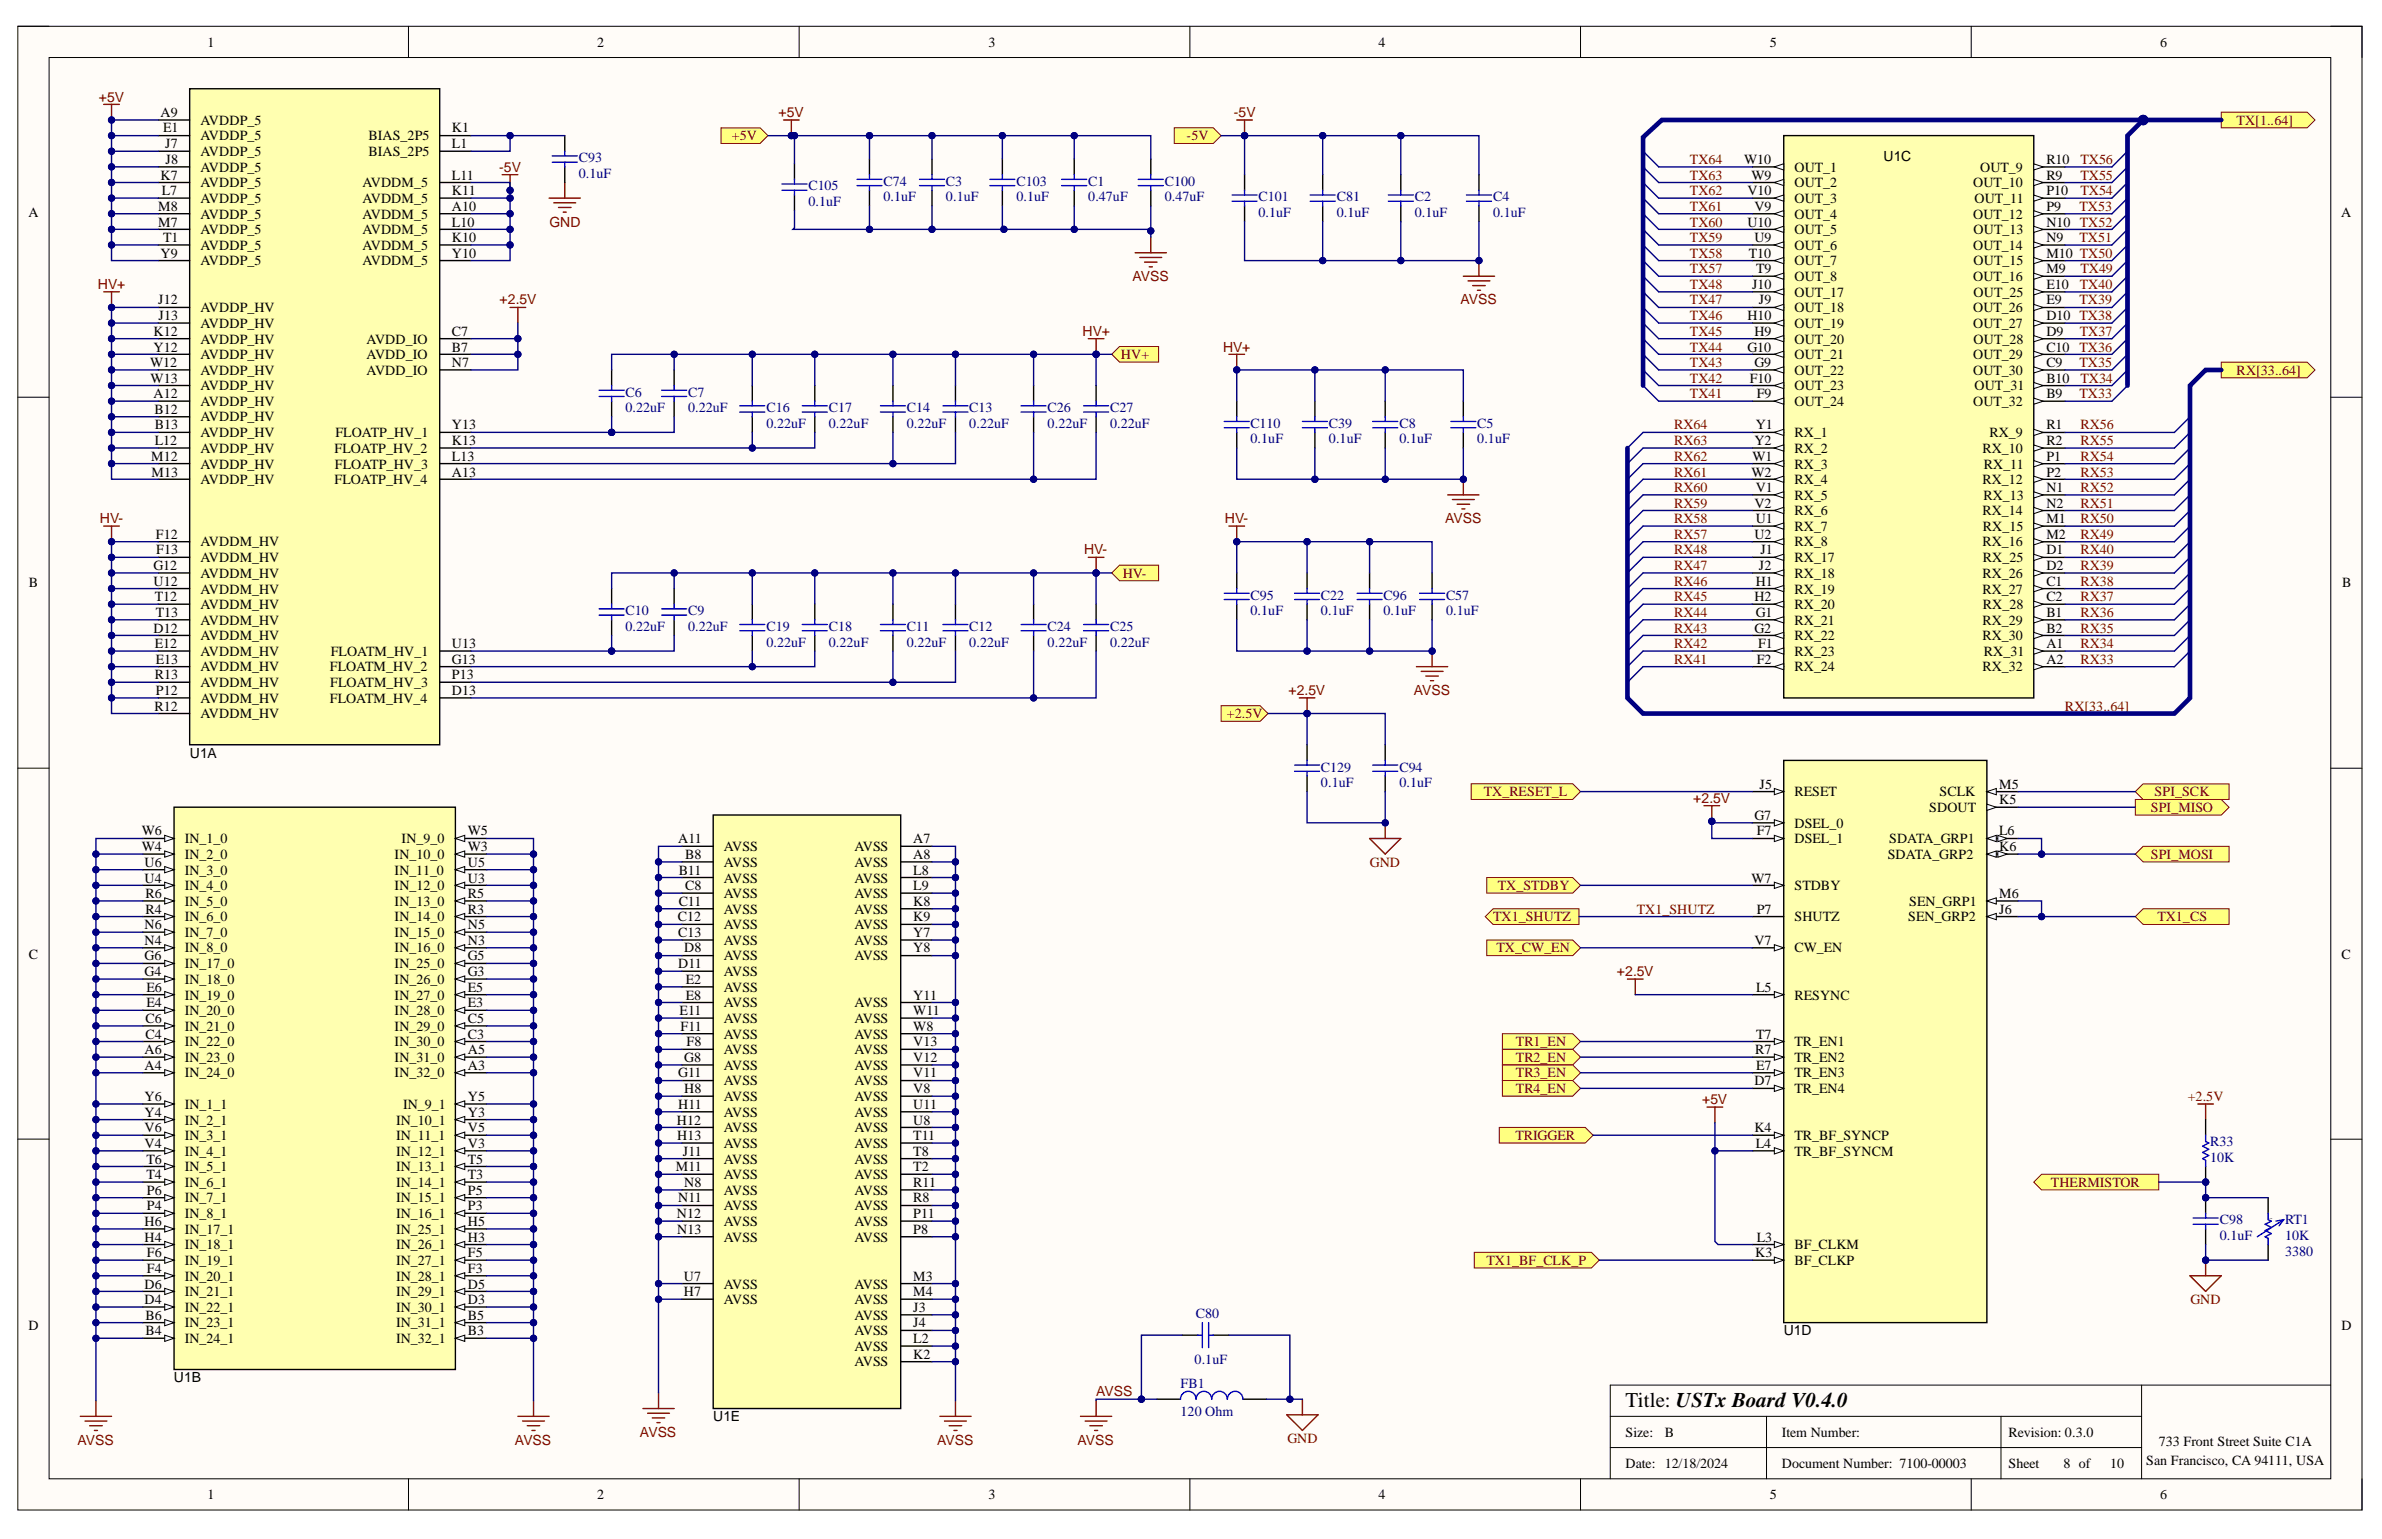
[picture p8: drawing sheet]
<svg xmlns="http://www.w3.org/2000/svg" width="432mm" height="279mm" viewBox="0 0 432 279" stroke-linecap="round" stroke-linejoin="round" font-family="sans-serif">
<defs><g id="words">
<text font-size="3.8" x="294.7" y="255.1">Title: USTx Board V0.4.0</text>
<g font-size="2.5">
<text x="37.6" y="8.5">1</text>
<text x="108.2" y="8.5">2</text>
<text x="179.2" y="8.5">3</text>
<text x="249.9" y="8.5">4</text>
<text x="320.8" y="8.5">5</text>
<text x="391.6" y="8.5">6</text>
<text x="29.1" y="21.2">A9</text>
<text x="36.4" y="22.7">AVDDP_5</text>
<text x="29.6" y="24">E1</text>
<text x="29.9" y="26.9">J7</text>
<text x="30" y="29.7">J8</text>
<text x="36.4" y="25.5">AVDDP_5</text>
<text x="36.4" y="28.3">AVDDP_5</text>
<text x="66.8" y="25.5">BIAS_2P5</text>
<text x="66.8" y="28.3">BIAS_2P5</text>
<text x="81.9" y="24">K1</text>
<text x="81.9" y="26.9">L1</text>
<text x="316.2" y="29.7">W10</text>
<text x="341.4" y="29.2">U1C</text>
<text x="371" y="29.7">R10</text>
<text x="29.1" y="32.6">K7</text>
<text x="29.3" y="35.4">L7</text>
<text x="36.4" y="31.1">AVDDP_5</text>
<text x="36.4" y="34">AVDDP_5</text>
<text x="65.7" y="34">AVDDM_5</text>
<text x="81.9" y="35.4">K11</text>
<text x="81.9" y="32.6">L11</text>
<text x="316.8" y="35.4">V10</text>
<text x="317.5" y="32.6">W9</text>
<text x="325.3" y="34">OUT_2</text>
<text x="325.3" y="31.1">OUT_1</text>
<text x="357.7" y="34">OUT_10</text>
<text x="358.9" y="31.1">OUT_9</text>
<text x="371" y="35.4">P10</text>
<text x="371" y="32.6">R9</text>
<text x="5.2" y="39.3">A</text>
<text x="28.7" y="41.1">M7</text>
<text x="28.7" y="38.2">M8</text>
<text x="36.4" y="36.8">AVDDP_5</text>
<text x="36.4" y="39.7">AVDDP_5</text>
<text x="65.7" y="39.7">AVDDM_5</text>
<text x="65.7" y="36.8">AVDDM_5</text>
<text x="81.9" y="38.2">A10</text>
<text x="81.9" y="41.1">L10</text>
<text x="316.8" y="41.1">U10</text>
<text x="318" y="38.2">V9</text>
<text x="325.3" y="39.7">OUT_4</text>
<text x="325.3" y="36.8">OUT_3</text>
<text x="357.7" y="39.7">OUT_12</text>
<text x="357.9" y="36.8">OUT_11</text>
<text x="371" y="41.1">N10 TX52</text>
<text x="371" y="38.2">P9</text>
<text x="424.4" y="39.3">A</text>
<text x="29.1" y="46.8">Y9</text>
<text x="29.6" y="43.9">T1</text>
<text x="36.4" y="42.4">AVDDP_5</text>
<text x="36.4" y="45.3">AVDDP_5</text>
<text x="65.7" y="45.3">AVDDM_5</text>
<text x="65.7" y="42.4">AVDDM_5</text>
<text x="81.9" y="43.9">K10</text>
<text x="81.9" y="46.8">Y10</text>
<text x="317" y="46.8">T10</text>
<text x="318" y="43.9">U9</text>
<text x="325.3" y="45.3">OUT_6</text>
<text x="325.3" y="42.4">OUT_5</text>
<text x="357.7" y="45.3">OUT_14</text>
<text x="357.8" y="42.4">OUT_13</text>
<text x="371" y="46.8">M10 TX50</text>
<text x="371" y="43.9">N9</text>
<text x="36.4" y="48.1">AVDDP_5</text>
<text x="65.7" y="48.1">AVDDM_5</text>
<text x="317.6" y="52.4">J10</text>
<text x="318.4" y="49.5">T9</text>
<text x="325.3" y="53.8">OUT_17</text>
<text x="325.3" y="51">OUT_8</text>
<text x="325.3" y="48.1">OUT_7</text>
<text x="357.7" y="51">OUT_16</text>
<text x="357.8" y="53.8">OUT_25</text>
<text x="357.8" y="48.1">OUT_15</text>
<text x="371" y="52.4">E10</text>
<text x="371" y="49.5">M9</text>
<text x="28.7" y="55.2">J12</text>
<text x="28.7" y="58.1">J13</text>
<text x="36.4" y="56.6">AVDDP_HV</text>
<text x="36.4" y="59.4">AVDDP_HV</text>
<text x="316.8" y="58.1">H10</text>
<text x="318.9" y="55.2">J9</text>
<text x="325.3" y="59.4">OUT_19</text>
<text x="325.3" y="56.6">OUT_18</text>
<text x="357.7" y="59.4">OUT_27</text>
<text x="357.7" y="56.6">OUT_26</text>
<text x="371" y="58.1">D10 TX38</text>
<text x="371" y="55.2">E9</text>
<text x="27.8" y="60.9">K12</text>
<text x="27.8" y="63.7">Y12</text>
<text x="36.4" y="62.3">AVDDP_HV</text>
<text x="36.4" y="65.1">AVDDP_HV</text>
<text x="66.5" y="62.3">AVDD_IO</text>
<text x="66.5" y="65.1">AVDD_IO</text>
<text x="81.9" y="60.9">C7</text>
<text x="81.9" y="63.7">B7</text>
<text x="316.8" y="63.7">G10</text>
<text x="318" y="60.9">H9</text>
<text x="325.3" y="65.1">OUT_21</text>
<text x="325.3" y="62.3">OUT_20</text>
<text x="357.7" y="65.1">OUT_29</text>
<text x="357.8" y="62.3">OUT_28</text>
<text x="371" y="63.7">C10</text>
<text x="371" y="60.9">D9</text>
<text x="27.2" y="66.5">W12</text>
<text x="27.3" y="69.4">W13</text>
<text x="36.4" y="68">AVDDP_HV</text>
<text x="36.4" y="70.8">AVDDP_HV</text>
<text x="66.5" y="68">AVDD_IO</text>
<text x="81.9" y="66.5">N7</text>
<text x="317.2" y="69.4">F10</text>
<text x="318" y="66.5">G9</text>
<text x="325.3" y="70.8">OUT_23</text>
<text x="325.3" y="68">OUT_22</text>
<text x="357.7" y="68">OUT_30</text>
<text x="357.9" y="70.8">OUT_31</text>
<text x="371" y="69.4">B10</text>
<text x="371" y="66.5">C9</text>
<text x="27.8" y="72.2">A12</text>
<text x="28" y="75.1">B12</text>
<text x="28.1" y="77.9">B13</text>
<text x="36.4" y="73.6">AVDDP_HV</text>
<text x="36.4" y="76.4">AVDDP_HV</text>
<text x="81.9" y="77.9">Y13</text>
<text x="318.3" y="77.9">Y1</text>
<text x="318.4" y="72.2">F9</text>
<text x="325.3" y="73.6">OUT_24</text>
<text x="357.7" y="73.6">OUT_32</text>
<text x="371" y="72.2">B9</text>
<text x="371" y="77.9">R1</text>
<text x="27.4" y="83.5">M12</text>
<text x="28.1" y="80.7">L12</text>
<text x="36.4" y="79.3">AVDDP_HV</text>
<text x="36.4" y="82.1">AVDDP_HV</text>
<text x="60.6" y="82.1">FLOATP_HV_2</text>
<text x="60.8" y="79.3">FLOATP_HV_1</text>
<text x="81.9" y="80.7">K13</text>
<text x="81.9" y="83.5">L13</text>
<text x="317.7" y="83.5">W1</text>
<text x="318" y="80.7">Y2</text>
<text x="325.3" y="79.3">RX_1</text>
<text x="325.3" y="82.1">RX_2</text>
<text x="359.4" y="82.1">RX_10</text>
<text x="360.6" y="79.3">RX_9</text>
<text x="371" y="83.5">P1</text>
<text x="371" y="80.7">R2</text>
<text x="27.5" y="86.4">M13</text>
<text x="36.4" y="85">AVDDP_HV</text>
<text x="36.4" y="87.8">AVDDP_HV</text>
<text x="60.6" y="87.8">FLOATP_HV_4</text>
<text x="60.7" y="85">FLOATP_HV_3</text>
<text x="81.9" y="86.4">A13</text>
<text x="317.5" y="86.4">W2</text>
<text x="318.3" y="89.2">V1</text>
<text x="325.3" y="85">RX_3</text>
<text x="325.3" y="87.8">RX_4</text>
<text x="359.4" y="87.8">RX_12</text>
<text x="359.6" y="85">RX_11</text>
<text x="371" y="89.2">N1</text>
<text x="371" y="86.4">P2</text>
<text x="318" y="92.1">V2</text>
<text x="318.3" y="94.9">U1</text>
<text x="325.3" y="90.6">RX_5</text>
<text x="325.3" y="93.4">RX_6</text>
<text x="359.4" y="93.4">RX_14</text>
<text x="359.5" y="90.6">RX_13</text>
<text x="371" y="94.9">M1</text>
<text x="371" y="92.1">N2</text>
<text x="28.2" y="97.7">F12</text>
<text x="28.3" y="100.5">F13</text>
<text x="36.4" y="99.1">AVDDM_HV</text>
<text x="36.4" y="102">AVDDM_HV</text>
<text x="318" y="97.7">U2</text>
<text x="319.1" y="100.5">J1</text>
<text x="325.3" y="102">RX_17</text>
<text x="325.3" y="96.3">RX_7</text>
<text x="325.3" y="99.1">RX_8</text>
<text x="359.4" y="99.1">RX_16</text>
<text x="359.5" y="102">RX_25</text>
<text x="359.5" y="96.3">RX_15</text>
<text x="371" y="100.5">D1</text>
<text x="371" y="97.7">M2</text>
<text x="5.2" y="106.5">B</text>
<text x="27.8" y="103.4">G12</text>
<text x="27.8" y="106.2">U12</text>
<text x="36.4" y="104.7">AVDDM_HV</text>
<text x="36.4" y="107.6">AVDDM_HV</text>
<text x="318.3" y="106.2">H1</text>
<text x="318.9" y="103.4">J2</text>
<text x="325.3" y="107.6">RX_19</text>
<text x="325.3" y="104.7">RX_18</text>
<text x="359.4" y="107.6">RX_27</text>
<text x="359.4" y="104.7">RX_26</text>
<text x="371" y="106.2">C1</text>
<text x="371" y="103.4">D2</text>
<text x="424.6" y="106.5">B</text>
<text x="28.1" y="109.1">T12</text>
<text x="28.2" y="111.8">T13</text>
<text x="36.4" y="110.4">AVDDM_HV</text>
<text x="36.4" y="113.3">AVDDM_HV</text>
<text x="318" y="109.1">H2</text>
<text x="318.3" y="111.8">G1</text>
<text x="325.3" y="113.3">RX_21</text>
<text x="325.3" y="110.4">RX_20</text>
<text x="359.4" y="113.3">RX_29</text>
<text x="359.5" y="110.4">RX_28</text>
<text x="371" y="111.8">B1</text>
<text x="371" y="109.1">C2</text>
<text x="27.8" y="114.7">D12</text>
<text x="28.1" y="117.5">E12</text>
<text x="36.4" y="116.1">AVDDM_HV</text>
<text x="36.4" y="118.9">AVDDM_HV</text>
<text x="60" y="118.9">FLOATM_HV_1</text>
<text x="81.9" y="117.5">U13</text>
<text x="318" y="114.7">G2</text>
<text x="318.7" y="117.5">F1</text>
<text x="325.3" y="118.9">RX_23</text>
<text x="325.3" y="116.1">RX_22</text>
<text x="359.4" y="116.1">RX_30</text>
<text x="359.6" y="118.9">RX_31</text>
<text x="371" y="117.5">A1</text>
<text x="371" y="114.7">B2</text>
<text x="28.1" y="123.2">R13</text>
<text x="28.2" y="120.4">E13</text>
<text x="36.4" y="121.7">AVDDM_HV</text>
<text x="36.4" y="124.6">AVDDM_HV</text>
<text x="59.8" y="121.7">FLOATM_HV_2</text>
<text x="59.9" y="124.6">FLOATM_HV_3</text>
<text x="81.9" y="120.4">G13</text>
<text x="81.9" y="123.2">P13</text>
<text x="318.4" y="120.4">F2</text>
<text x="325.3" y="121.7">RX_24</text>
<text x="359.4" y="121.7">RX_32</text>
<text x="371" y="120.4">A2</text>
<text x="28" y="128.8">R12</text>
<text x="28.2" y="126">P12</text>
<text x="36.4" y="127.4">AVDDM_HV</text>
<text x="36.4" y="130.3">AVDDM_HV</text>
<text x="59.8" y="127.4">FLOATM_HV_4</text>
<text x="81.9" y="126">D13</text>
<text x="34.4" y="137.4">U1A</text>
<text x="318.9" y="143">J5</text>
<text x="362.4" y="143">M5</text>
<text x="318" y="148.7">G7</text>
<text x="325.3" y="144.4">RESET</text>
<text x="349.7" y="147.3">SDOUT</text>
<text x="351.6" y="144.4">SCLK</text>
<text x="362.4" y="145.8">K5</text>
<text x="25.7" y="151.5">W6</text>
<text x="25.7" y="154.4">W4</text>
<text x="33.5" y="152.9">IN_1_0</text>
<text x="33.5" y="155.7">IN_2_0</text>
<text x="71.5" y="155.7">IN_10_0</text>
<text x="72.8" y="152.9">IN_9_0</text>
<text x="84.8" y="151.5">W5</text>
<text x="84.8" y="154.4">W3</text>
<text x="122.9" y="152.9">A11</text>
<text x="124.2" y="155.7">B8</text>
<text x="131.2" y="154.4">AVSS</text>
<text x="154.9" y="154.4">AVSS</text>
<text x="165.6" y="152.9">A7</text>
<text x="165.6" y="155.7">A8</text>
<text x="318.4" y="151.5">F7</text>
<text x="325.3" y="152.9">DSEL_1</text>
<text x="325.3" y="150">DSEL_0</text>
<text x="342.2" y="155.7">SDATA_GRP2</text>
<text x="342.5" y="152.9">SDATA_GRP1</text>
<text x="362.4" y="154.4">K6</text>
<text x="362.4" y="151.5">L6</text>
<text x="26.2" y="157.1">U6</text>
<text x="26.2" y="160">U4</text>
<text x="33.5" y="158.6">IN_3_0</text>
<text x="33.5" y="161.4">IN_4_0</text>
<text x="71.5" y="158.6">IN_11_0</text>
<text x="71.5" y="161.4">IN_12_0</text>
<text x="84.8" y="157.1">U5</text>
<text x="84.8" y="160">U3</text>
<text x="123" y="158.6">B11</text>
<text x="124.2" y="161.4">C8</text>
<text x="131.2" y="157.1">AVSS</text>
<text x="131.2" y="160">AVSS</text>
<text x="154.9" y="160">AVSS</text>
<text x="154.9" y="157.1">AVSS</text>
<text x="165.6" y="158.6">L8</text>
<text x="165.6" y="161.4">L9</text>
<text x="317.5" y="160">W7</text>
<text x="325.3" y="161.4">STDBY</text>
<text x="26.4" y="162.8">R6</text>
<text x="26.4" y="165.7">R4</text>
<text x="33.5" y="164.2">IN_5_0</text>
<text x="33.5" y="167">IN_6_0</text>
<text x="71.5" y="164.2">IN_13_0</text>
<text x="71.5" y="167">IN_14_0</text>
<text x="84.8" y="162.8">R5</text>
<text x="84.8" y="165.7">R3</text>
<text x="122.9" y="167">C12</text>
<text x="123" y="164.2">C11</text>
<text x="131.2" y="162.8">AVSS</text>
<text x="131.2" y="165.7">AVSS</text>
<text x="154.9" y="165.7">AVSS</text>
<text x="154.9" y="162.8">AVSS</text>
<text x="165.6" y="164.2">K8</text>
<text x="165.6" y="167">K9</text>
<text x="318.4" y="165.7">P7</text>
<text x="325.3" y="167">SHUTZ</text>
<text x="345.9" y="167">SEN_GRP2</text>
<text x="346.1" y="164.2">SEN_GRP1</text>
<text x="362.4" y="165.7">J6</text>
<text x="362.4" y="162.8">M6</text>
<text x="5.2" y="173.8">C</text>
<text x="26.2" y="168.5">N6</text>
<text x="26.2" y="171.3">N4</text>
<text x="33.5" y="169.9">IN_7_0</text>
<text x="33.5" y="172.7">IN_8_0</text>
<text x="71.5" y="169.9">IN_15_0</text>
<text x="71.5" y="172.7">IN_16_0</text>
<text x="84.8" y="168.5">N5</text>
<text x="84.8" y="171.3">N3</text>
<text x="122.9" y="169.9">C13</text>
<text x="124" y="172.7">D8</text>
<text x="131.2" y="168.5">AVSS</text>
<text x="131.2" y="171.3">AVSS</text>
<text x="154.9" y="168.5">AVSS</text>
<text x="154.9" y="171.3">AVSS</text>
<text x="165.6" y="169.9">Y7</text>
<text x="165.6" y="172.7">Y8</text>
<text x="318" y="171.3">V7</text>
<text x="325.3" y="172.7">CW_EN</text>
<text x="424.5" y="173.8">C</text>
<text x="26.2" y="174.1">G6</text>
<text x="26.2" y="177">G4</text>
<text x="26.6" y="179.8">E6</text>
<text x="33.5" y="175.6">IN_17_0</text>
<text x="33.5" y="178.4">IN_18_0</text>
<text x="71.5" y="175.6">IN_25_0</text>
<text x="71.5" y="178.4">IN_26_0</text>
<text x="84.8" y="179.8">E5</text>
<text x="84.8" y="174.1">G5</text>
<text x="84.8" y="177">G3</text>
<text x="122.9" y="175.6">D11</text>
<text x="124.3" y="178.4">E2</text>
<text x="131.2" y="174.1">AVSS</text>
<text x="131.2" y="177">AVSS</text>
<text x="131.2" y="179.8">AVSS</text>
<text x="154.9" y="174.1">AVSS</text>
<text x="318.4" y="179.8">L5</text>
<text x="26.4" y="185.5">C6</text>
<text x="26.6" y="182.7">E4</text>
<text x="33.5" y="181.2">IN_19_0</text>
<text x="33.5" y="184">IN_20_0</text>
<text x="71.5" y="181.2">IN_27_0</text>
<text x="71.5" y="184">IN_28_0</text>
<text x="84.8" y="185.5">C5</text>
<text x="84.8" y="182.7">E3</text>
<text x="123.2" y="184">E11</text>
<text x="124.3" y="181.2">E8</text>
<text x="131.2" y="182.7">AVSS</text>
<text x="131.2" y="185.5">AVSS</text>
<text x="154.9" y="185.5">AVSS</text>
<text x="154.9" y="182.7">AVSS</text>
<text x="165.6" y="184">W11</text>
<text x="165.6" y="181.2">Y11</text>
<text x="325.3" y="181.2">RESYNC</text>
<text x="26.2" y="191.1">A6</text>
<text x="26.4" y="188.3">C4</text>
<text x="33.5" y="186.9">IN_21_0</text>
<text x="33.5" y="189.7">IN_22_0</text>
<text x="71.5" y="186.9">IN_29_0</text>
<text x="71.5" y="189.7">IN_30_0</text>
<text x="84.8" y="191.1">A5</text>
<text x="84.8" y="188.3">C3</text>
<text x="123.4" y="186.9">F11</text>
<text x="124.5" y="189.7">F8</text>
<text x="131.2" y="191.1">AVSS</text>
<text x="131.2" y="188.3">AVSS</text>
<text x="154.9" y="191.1">AVSS</text>
<text x="154.9" y="188.3">AVSS</text>
<text x="165.6" y="189.7">V13</text>
<text x="165.6" y="186.9">W8</text>
<text x="318.2" y="191.1">R7</text>
<text x="318.4" y="188.3">T7</text>
<text x="325.3" y="189.7">TR_EN1</text>
<text x="26.2" y="194">A4</text>
<text x="33.5" y="192.6">IN_23_0</text>
<text x="33.5" y="195.4">IN_24_0</text>
<text x="71.5" y="192.6">IN_31_0</text>
<text x="71.5" y="195.4">IN_32_0</text>
<text x="84.8" y="194">A3</text>
<text x="122.9" y="195.4">G11</text>
<text x="124" y="192.6">G8</text>
<text x="131.2" y="194">AVSS</text>
<text x="131.2" y="196.8">AVSS</text>
<text x="154.9" y="196.8">AVSS</text>
<text x="154.9" y="194">AVSS</text>
<text x="165.6" y="195.4">V11</text>
<text x="165.6" y="192.6">V12</text>
<text x="318" y="196.8">D7</text>
<text x="318.4" y="194">E7</text>
<text x="325.3" y="195.4">TR_EN3</text>
<text x="325.3" y="192.6">TR_EN2</text>
<text x="26.2" y="199.7">Y6</text>
<text x="26.2" y="202.5">Y4</text>
<text x="33.5" y="201">IN_1_1</text>
<text x="33.5" y="203.9">IN_2_1</text>
<text x="71.8" y="203.9">IN_10_1</text>
<text x="73.1" y="201">IN_9_1</text>
<text x="84.8" y="199.7">Y5</text>
<text x="84.8" y="202.5">Y3</text>
<text x="122.7" y="203.9">H12</text>
<text x="122.9" y="201">H11</text>
<text x="124" y="198.2">H8</text>
<text x="131.2" y="199.7">AVSS</text>
<text x="131.2" y="202.5">AVSS</text>
<text x="154.9" y="202.5">AVSS</text>
<text x="154.9" y="199.7">AVSS</text>
<text x="165.6" y="201">U11</text>
<text x="165.6" y="203.9">U8</text>
<text x="165.6" y="198.2">V8</text>
<text x="325.3" y="198.2">TR_EN4</text>
<text x="26.2" y="205.3">V6</text>
<text x="26.2" y="208.1">V4</text>
<text x="33.5" y="206.7">IN_3_1</text>
<text x="33.5" y="209.6">IN_4_1</text>
<text x="71.8" y="206.7">IN_11_1</text>
<text x="71.8" y="209.6">IN_12_1</text>
<text x="84.8" y="205.3">V5</text>
<text x="84.8" y="208.1">V3</text>
<text x="122.8" y="206.7">H13</text>
<text x="123.8" y="209.6">J11</text>
<text x="131.2" y="205.3">AVSS</text>
<text x="131.2" y="208.1">AVSS</text>
<text x="154.9" y="208.1">AVSS</text>
<text x="154.9" y="205.3">AVSS</text>
<text x="165.6" y="209.6">T8</text>
<text x="165.6" y="206.7">T11</text>
<text x="318" y="205.3">K4</text>
<text x="318.3" y="208.1">L4</text>
<text x="325.3" y="206.7">TR_BF_SYNCP</text>
<text x="325.3" y="209.6">TR_BF_SYNCM</text>
<text x="26.6" y="211">T6</text>
<text x="26.6" y="213.8">T4</text>
<text x="33.5" y="212.3">IN_5_1</text>
<text x="33.5" y="215.2">IN_6_1</text>
<text x="71.8" y="212.3">IN_13_1</text>
<text x="71.8" y="215.2">IN_14_1</text>
<text x="84.8" y="211">T5</text>
<text x="84.8" y="213.8">T3</text>
<text x="122.5" y="212.3">M11</text>
<text x="124" y="215.2">N8</text>
<text x="131.2" y="211">AVSS</text>
<text x="131.2" y="213.8">AVSS</text>
<text x="154.9" y="213.8">AVSS</text>
<text x="154.9" y="211">AVSS</text>
<text x="165.6" y="215.2">R11</text>
<text x="165.6" y="212.3">T2</text>
<text x="26.6" y="216.7">P6</text>
<text x="26.6" y="219.4">P4</text>
<text x="33.5" y="218">IN_7_1</text>
<text x="33.5" y="220.9">IN_8_1</text>
<text x="71.8" y="218">IN_15_1</text>
<text x="71.8" y="220.9">IN_16_1</text>
<text x="84.8" y="216.7">P5</text>
<text x="84.8" y="219.4">P3</text>
<text x="122.7" y="220.9">N12</text>
<text x="122.9" y="218">N11</text>
<text x="131.2" y="216.7">AVSS</text>
<text x="131.2" y="219.4">AVSS</text>
<text x="154.9" y="219.4">AVSS</text>
<text x="154.9" y="216.7">AVSS</text>
<text x="165.6" y="220.9">P11</text>
<text x="165.6" y="218">R8</text>
<text x="26.2" y="222.3">H6</text>
<text x="26.2" y="225.1">H4</text>
<text x="26.6" y="228">F6</text>
<text x="33.5" y="223.7">IN_17_1</text>
<text x="33.5" y="226.5">IN_18_1</text>
<text x="71.8" y="223.7">IN_25_1</text>
<text x="71.8" y="226.5">IN_26_1</text>
<text x="84.8" y="228">F5</text>
<text x="84.8" y="222.3">H5</text>
<text x="84.8" y="225.1">H3</text>
<text x="122.8" y="223.7">N13</text>
<text x="131.2" y="222.3">AVSS</text>
<text x="131.2" y="225.1">AVSS</text>
<text x="154.9" y="225.1">AVSS</text>
<text x="154.9" y="222.3">AVSS</text>
<text x="165.6" y="223.7">P8</text>
<text x="318.2" y="228">K3</text>
<text x="318.4" y="225.1">L3</text>
<text x="325.3" y="226.5">BF_CLKM</text>
<text x="26.2" y="233.6">D6</text>
<text x="26.6" y="230.8">F4</text>
<text x="33.5" y="229.3">IN_19_1</text>
<text x="33.5" y="232.2">IN_20_1</text>
<text x="71.8" y="229.3">IN_27_1</text>
<text x="71.8" y="232.2">IN_28_1</text>
<text x="84.8" y="233.6">D5</text>
<text x="84.8" y="230.8">F3</text>
<text x="124" y="232.2">U7</text>
<text x="131.2" y="233.6">AVSS</text>
<text x="154.9" y="233.6">AVSS</text>
<text x="165.6" y="232.2">M3</text>
<text x="325.3" y="229.3">BF_CLKP</text>
<text x="26.2" y="236.4">D4</text>
<text x="26.4" y="239.3">B6</text>
<text x="33.5" y="235">IN_21_1</text>
<text x="33.5" y="237.9">IN_22_1</text>
<text x="71.8" y="235">IN_29_1</text>
<text x="71.8" y="237.9">IN_30_1</text>
<text x="84.8" y="239.3">B5</text>
<text x="84.8" y="236.4">D3</text>
<text x="124" y="235">H7</text>
<text x="131.2" y="236.4">AVSS</text>
<text x="154.9" y="239.3">AVSS</text>
<text x="154.9" y="236.4">AVSS</text>
<text x="165.6" y="237.9">J3</text>
<text x="165.6" y="235">M4</text>
<text x="5.2" y="241.1">D</text>
<text x="26.4" y="242.1">B4</text>
<text x="33.5" y="240.7">IN_23_1</text>
<text x="33.5" y="243.5">IN_24_1</text>
<text x="71.8" y="240.7">IN_31_1</text>
<text x="71.8" y="243.5">IN_32_1</text>
<text x="84.8" y="242.1">B3</text>
<text x="154.9" y="242.1">AVSS</text>
<text x="154.9" y="245">AVSS</text>
<text x="165.6" y="240.7">J4</text>
<text x="165.6" y="243.5">L2</text>
<text x="323.3" y="242.1">U1D</text>
<text x="424.5" y="241.1">D</text>
<text x="31.5" y="250.6">U1B</text>
<text x="154.9" y="247.8">AVSS</text>
<text x="165.6" y="246.3">K2</text>
<text x="129.3" y="257.7">U1E</text>
<text x="294.7" y="260.5">Size:</text>
<text x="301.8" y="260.5">B</text>
<text x="323" y="260.5">Item Number:</text>
<text x="364.1" y="260.5">Revision: 0.3.0</text>
<text x="391.3" y="262.2">733 Front Street Suite C1A</text>
<text x="294.7" y="266.2">Date: 12/18/2024</text>
<text x="323" y="266.2">Document Number: 7100-00003</text>
<text x="364.1" y="266.2">Sheet</text>
<text x="374.1" y="266.2">8 of</text>
<text x="382.5" y="266.2">10</text>
<text x="389" y="265.6">San Francisco, CA 94111, USA</text>
<text x="37.6" y="271.9">1</text>
<text x="108.2" y="271.9">2</text>
<text x="179.2" y="271.9">3</text>
<text x="249.9" y="271.9">4</text>
<text x="320.8" y="271.9">5</text>
<text x="391.6" y="271.9">6</text>
</g>
<g font-size="2.5" fill="#800000">
<text x="17.9" y="18.4">+5V</text>
<text x="141.1" y="21.2">+5V</text>
<text x="223.7" y="21.2">-5V</text>
<text x="405.5" y="22.7">TX[1..64]</text>
<text x="132.7" y="25.5">+5V</text>
<text x="215.1" y="25.5">-5V</text>
<text x="306.4" y="29.7">TX64</text>
<text x="377.1" y="29.7">TX56</text>
<text x="90.5" y="31.1">-5V</text>
<text x="306.4" y="32.6">TX63</text>
<text x="306.4" y="35.4">TX62</text>
<text x="377.1" y="32.6">TX55</text>
<text x="377.1" y="35.4">TX54</text>
<text x="99.6" y="41.1">GND</text>
<text x="306.4" y="38.2">TX61</text>
<text x="306.4" y="41.1">TX60</text>
<text x="377" y="38.2">TX53</text>
<text x="306.4" y="43.9">TX59</text>
<text x="306.4" y="46.8">TX58</text>
<text x="377" y="43.9">TX51</text>
<text x="17.8" y="52.4">HV+</text>
<text x="205.3" y="51">AVSS</text>
<text x="306.4" y="49.5">TX57</text>
<text x="306.4" y="52.4">TX48</text>
<text x="377" y="52.4">TX40</text>
<text x="377.1" y="49.5">TX49</text>
<text x="90.6" y="55.2">+2.5V</text>
<text x="264.7" y="55.2">AVSS</text>
<text x="306.4" y="55.2">TX47</text>
<text x="306.4" y="58.1">TX46</text>
<text x="377" y="55.2">TX39</text>
<text x="196.3" y="60.9">HV+</text>
<text x="203.2" y="65.1">HV+</text>
<text x="221.7" y="63.7">HV+</text>
<text x="306.4" y="60.9">TX45</text>
<text x="306.4" y="63.7">TX44</text>
<text x="377" y="63.7">TX36</text>
<text x="377" y="60.9">TX37</text>
<text x="306.4" y="66.5">TX43</text>
<text x="306.4" y="69.4">TX42</text>
<text x="377" y="66.5">TX35</text>
<text x="377.1" y="69.4">TX34</text>
<text x="405.5" y="68">RX[33..64]</text>
<text x="303.5" y="77.9">RX64</text>
<text x="306.4" y="72.2">TX41</text>
<text x="377" y="72.2">TX33</text>
<text x="377.1" y="77.9">RX56</text>
<text x="303.5" y="80.7">RX63</text>
<text x="303.5" y="83.5">RX62</text>
<text x="377.1" y="80.7">RX55</text>
<text x="377.1" y="83.5">RX54</text>
<text x="303.5" y="86.4">RX61</text>
<text x="303.5" y="89.2">RX60</text>
<text x="377.1" y="86.4">RX53</text>
<text x="377.1" y="89.2">RX52</text>
<text x="18.1" y="94.9">HV-</text>
<text x="222" y="94.9">HV-</text>
<text x="262" y="94.9">AVSS</text>
<text x="303.5" y="92.1">RX59</text>
<text x="303.5" y="94.9">RX58</text>
<text x="377.1" y="92.1">RX51</text>
<text x="377.1" y="94.9">RX50</text>
<text x="196.5" y="100.5">HV-</text>
<text x="303.5" y="97.7">RX57</text>
<text x="303.5" y="100.5">RX48</text>
<text x="377.1" y="97.7">RX49</text>
<text x="377.1" y="100.5">RX40</text>
<text x="203.5" y="104.7">HV-</text>
<text x="303.5" y="103.4">RX47</text>
<text x="303.5" y="106.2">RX46</text>
<text x="377.1" y="103.4">RX39</text>
<text x="377.1" y="106.2">RX38</text>
<text x="303.5" y="109.1">RX45</text>
<text x="303.5" y="111.8">RX44</text>
<text x="377.1" y="109.1">RX37</text>
<text x="377.1" y="111.8">RX36</text>
<text x="303.5" y="114.7">RX43</text>
<text x="303.5" y="117.5">RX42</text>
<text x="377.1" y="114.7">RX35</text>
<text x="377.1" y="117.5">RX34</text>
<text x="303.5" y="120.4">RX41</text>
<text x="377.1" y="120.4">RX33</text>
<text x="222.4" y="130.3">+2.5V</text>
<text x="233.5" y="126">+2.5V</text>
<text x="256.3" y="126">AVSS</text>
<text x="374.3" y="128.8">RX[33..64]</text>
<text x="269" y="144.4">TX_RESET_L</text>
<text x="306.9" y="145.6">+2.5V</text>
<text x="389.9" y="147.3">SPI_MISO</text>
<text x="390.6" y="144.4">SPI_SCK</text>
<text x="389.9" y="155.7">SPI_MOSI</text>
<text x="248.3" y="157.1">GND</text>
<text x="271.5" y="161.4">TX_STDBY</text>
<text x="270.7" y="167">TX1_SHUTZ</text>
<text x="296.7" y="165.7">TX1_SHUTZ</text>
<text x="391.1" y="167">TX1_CS</text>
<text x="271.3" y="172.7">TX_CW_EN</text>
<text x="293.1" y="177">+2.5V</text>
<text x="274.8" y="189.7">TR1_EN</text>
<text x="274.8" y="192.6">TR2_EN</text>
<text x="274.8" y="195.4">TR3_EN</text>
<text x="274.8" y="198.2">TR4_EN</text>
<text x="308.5" y="200.3">+5V</text>
<text x="396.6" y="199.7">+2.5V</text>
<text x="274.7" y="206.7">TRIGGER</text>
<text x="371.8" y="215.2">THERMISTOR</text>
<text x="269.5" y="229.3">TX1_BF_CLK_P</text>
<text x="397.1" y="236.4">GND</text>
<text x="198.7" y="253.2">AVSS</text>
<text x="14" y="262">AVSS</text>
<text x="93.4" y="262">AVSS</text>
<text x="116" y="260.5">AVSS</text>
<text x="169.9" y="262">AVSS</text>
<text x="195.3" y="262">AVSS</text>
<text x="233.4" y="261.6">GND</text>
</g>
<g font-size="2.5" fill="#000080">
<text x="104.9" y="29.4">C93</text>
<text x="104.9" y="32.3">0.1uF</text>
<text x="146.5" y="34.5">C105</text>
<text x="160.2" y="33.7">C74</text>
<text x="171.5" y="33.7">C3</text>
<text x="184.2" y="33.7">C103</text>
<text x="197.3" y="33.7">C1</text>
<text x="211.1" y="33.7">C100</text>
<text x="146.5" y="37.4">0.1uF</text>
<text x="160.2" y="36.5">0.1uF</text>
<text x="171.5" y="36.5">0.1uF</text>
<text x="184.2" y="36.5">0.1uF</text>
<text x="197.3" y="36.5">0.47uF</text>
<text x="211.1" y="36.5">0.47uF</text>
<text x="228.1" y="36.5">C101</text>
<text x="228.1" y="39.3">0.1uF</text>
<text x="242.3" y="36.5">C81</text>
<text x="242.3" y="39.3">0.1uF</text>
<text x="256.5" y="36.5">C2</text>
<text x="256.5" y="39.3">0.1uF</text>
<text x="270.7" y="36.5">C4</text>
<text x="270.7" y="39.3">0.1uF</text>
<text x="113.4" y="71.9">C6</text>
<text x="124.7" y="71.9">C7</text>
<text x="113.4" y="74.7">0.22uF</text>
<text x="124.7" y="74.7">0.22uF</text>
<text x="138.9" y="74.7">C16</text>
<text x="138.9" y="77.6">0.22uF</text>
<text x="150.3" y="74.7">C17</text>
<text x="150.3" y="77.6">0.22uF</text>
<text x="164.4" y="74.7">C14</text>
<text x="164.4" y="77.6">0.22uF</text>
<text x="175.7" y="74.7">C13</text>
<text x="175.7" y="77.6">0.22uF</text>
<text x="189.9" y="74.7">C26</text>
<text x="189.9" y="77.6">0.22uF</text>
<text x="201.2" y="74.7">C27</text>
<text x="201.2" y="77.6">0.22uF</text>
<text x="226.7" y="77.6">C110</text>
<text x="240.9" y="77.6">C39</text>
<text x="253.7" y="77.6">C8</text>
<text x="267.8" y="77.6">C5</text>
<text x="226.7" y="80.4">0.1uF</text>
<text x="240.9" y="80.4">0.1uF</text>
<text x="253.7" y="80.4">0.1uF</text>
<text x="267.8" y="80.4">0.1uF</text>
<text x="113.4" y="111.6">C10</text>
<text x="124.7" y="111.6">C9</text>
<text x="226.7" y="108.7">C95</text>
<text x="226.7" y="111.6">0.1uF</text>
<text x="239.5" y="108.7">C22</text>
<text x="239.5" y="111.6">0.1uF</text>
<text x="250.8" y="108.7">C96</text>
<text x="250.8" y="111.6">0.1uF</text>
<text x="262.1" y="108.7">C57</text>
<text x="262.1" y="111.6">0.1uF</text>
<text x="113.4" y="114.4">0.22uF</text>
<text x="124.7" y="114.4">0.22uF</text>
<text x="138.9" y="114.4">C19</text>
<text x="138.9" y="117.3">0.22uF</text>
<text x="150.3" y="114.4">C18</text>
<text x="150.3" y="117.3">0.22uF</text>
<text x="164.4" y="114.4">C11</text>
<text x="164.4" y="117.3">0.22uF</text>
<text x="175.7" y="114.4">C12</text>
<text x="175.7" y="117.3">0.22uF</text>
<text x="189.9" y="114.4">C24</text>
<text x="189.9" y="117.3">0.22uF</text>
<text x="201.2" y="114.4">C25</text>
<text x="201.2" y="117.3">0.22uF</text>
<text x="239.5" y="139.9">C129</text>
<text x="239.5" y="142.7">0.1uF</text>
<text x="253.7" y="139.9">C94</text>
<text x="253.7" y="142.7">0.1uF</text>
<text x="400.6" y="207.9">R33</text>
<text x="400.6" y="210.7">10K</text>
<text x="402.4" y="222">C98</text>
<text x="414.2" y="222">RT1</text>
<text x="402.4" y="224.9">0.1uF</text>
<text x="414.2" y="224.9">10K</text>
<text x="414.2" y="227.6">3380</text>
<text x="216.8" y="239">C80</text>
<text x="214" y="251.7">FB1</text>
<text x="216.6" y="247.3">0.1uF</text>
<text x="214" y="256.8">120 Ohm</text>
</g>
<text font-size=".3" x="411.5" y="221">SMT</text>
</g></defs>
<path d="M3.2 4.8h425v269h-425z" fill-rule="evenodd" fill="#fffcf8"/>
<path d="M3.2 4.8h425v269h-425z" fill="none" stroke="#000" stroke-width=".18"/>
<path d="M8.9 10.4h413.6v257.7h-413.6z" fill-rule="evenodd" fill="#fffcf8"/>
<g fill="none" stroke="#000" stroke-width=".18">
<path d="M3.2 4.8h5.7M8.9 10.4h413.6v257.7h-413.6zM74 4.8v5.6M144.9 4.8v5.6M215.7 4.8v5.6M286.5 4.8v5.6M357.3 4.8v5.6M422.5 4.8h5.7v5.6M3.2 72h5.7M422.5 72h5.7M3.2 139.3h5.7M422.5 139.3h5.7"/>
<path d="M3.2 206.5h5.7M422.5 206.6h5.7M291.9 256.8h96.3M320.2 256.8v11.3M362.7 256.8v11.3M388.2 251.1v17M422.5 251.1h-130.6v17M74.1 268.1v5.7M144.9 268.1v5.7M215.7 268.1v5.7M286.5 268.1v5.7M291.9 262.5h96.3"/>
<path d="M357.3 268.1v5.7M428.2 268.1v5.7"/>
</g>
<path d="M18.8 95.4h2.8M20.2 95.4v2.8" fill="none" stroke="#800000" stroke-width=".25"/>
<circle cx="20.2" cy="98.2" r=".57" fill="#000080"/>
<circle cx="20.2" cy="98.2" r=".57" fill="none" stroke="#000080" stroke-width=".18"/>
<path d="M18.8 52.9h2.8M20.2 52.9v2.8" fill="none" stroke="#800000" stroke-width=".25"/>
<circle cx="20.2" cy="55.7" r=".57" fill="#000080"/>
<circle cx="20.2" cy="55.7" r=".57" fill="none" stroke="#000080" stroke-width=".18"/>
<path d="M197.3 61.4h2.8M198.7 61.4v2.8M14.6 256.8h5.6M15.4 257.7h4M16.3 258.5h2.2M17.1 259.4h.6M17.4 254v2.8M93.9 256.8h5.6M94.7 257.7h4M95.6 258.5h2.2M96.4 259.4h.6M96.7 254v2.8" fill="none" stroke="#800000" stroke-width=".25"/>
<circle cx="198.7" cy="64.2" r=".57" fill="#000080"/>
<circle cx="198.7" cy="64.2" r=".57" fill="none" stroke="#000080" stroke-width=".18"/>
<path d="M91 31.7h2.9M92.5 31.7v2.8M99.5 35.9h5.7M100.4 36.8h4M101.2 37.6h2.3M102.1 38.5h.6M102.4 33.1v2.8" fill="none" stroke="#800000" stroke-width=".25"/>
<circle cx="92.5" cy="34.5" r=".57" fill="#000080"/>
<circle cx="92.5" cy="34.5" r=".57" fill="none" stroke="#000080" stroke-width=".18"/>
<path d="M18.8 18.9h2.8M20.2 18.9v2.9" fill="none" stroke="#800000" stroke-width=".25"/>
<circle cx="20.2" cy="21.8" r=".57" fill="#000080"/>
<circle cx="20.2" cy="21.8" r=".57" fill="none" stroke="#000080" stroke-width=".18"/>
<g fill="none" stroke="#800000" stroke-width=".25">
<path d="M92.5 55.7h2.8M93.9 55.7v2.9M222.8 95.4h2.8M224.2 95.4v2.8M116.5 255.4h5.7M117.4 256.2h4M118.2 257.1h2.3M119.1 257.9h.6M119.4 252.6v2.8M170.4 256.8h5.6M171.2 257.7h4M172.1 258.5h2.2"/>
<path d="M172.9 259.4h.6M173.2 254v2.8"/>
</g>
<circle cx="224.2" cy="98.2" r=".57" fill="#000080"/>
<circle cx="224.2" cy="98.2" r=".57" fill="none" stroke="#000080" stroke-width=".18"/>
<path d="M259.6 118v2.9M256.8 120.9h5.6M257.6 121.7h4M258.5 122.6h2.2M259.3 123.4h.6" fill="none" stroke="#800000" stroke-width=".25"/>
<circle cx="259.6" cy="118" r=".56" fill="#000080"/>
<circle cx="259.6" cy="118" r=".56" fill="none" stroke="#000080" stroke-width=".18"/>
<path d="M262.4 89.7h5.7M263.3 90.6h4M264.1 91.4h2.3M265 92.3h.6M265.3 86.9v2.8" fill="none" stroke="#800000" stroke-width=".25"/>
<circle cx="265.3" cy="86.9" r=".57" fill="#000080"/>
<circle cx="265.3" cy="86.9" r=".57" fill="none" stroke="#000080" stroke-width=".18"/>
<path d="M222.8 64.2h2.8M224.2 64.2v2.9" fill="none" stroke="#800000" stroke-width=".25"/>
<circle cx="224.2" cy="67.1" r=".57" fill="#000080"/>
<circle cx="224.2" cy="67.1" r=".57" fill="none" stroke="#000080" stroke-width=".18"/>
<path d="M235.5 126.5h2.9M236.9 126.5v2.9" fill="none" stroke="#800000" stroke-width=".25"/>
<circle cx="236.9" cy="129.4" r=".57" fill="#000080"/>
<circle cx="236.9" cy="129.4" r=".57" fill="none" stroke="#000080" stroke-width=".18"/>
<path d="M224.2 21.8h2.8M225.6 21.8v2.8" fill="none" stroke="#800000" stroke-width=".25"/>
<circle cx="225.6" cy="24.6" r=".57" fill="#000080"/>
<circle cx="225.6" cy="24.6" r=".57" fill="none" stroke="#000080" stroke-width=".18"/>
<path d="M265.3 50.1h5.6M266.1 50.9h4M267 51.8h2.2M267.8 52.6h.6M268.1 47.3v2.8" fill="none" stroke="#800000" stroke-width=".25"/>
<circle cx="268.1" cy="47.2" r=".56" fill="#000080"/>
<circle cx="268.1" cy="47.2" r=".56" fill="none" stroke="#000080" stroke-width=".18"/>
<path d="M142 21.8h2.9M143.5 21.8v2.8M205.8 45.8h5.6M206.6 46.7h4M207.5 47.5h2.2M208.3 48.4h.6M208.6 43v2.8" fill="none" stroke="#800000" stroke-width=".25"/>
<circle cx="143.5" cy="24.6" r=".57" fill="#000080"/>
<circle cx="143.5" cy="24.6" r=".57" fill="none" stroke="#000080" stroke-width=".18"/>
<g fill="none" stroke="#000080" stroke-width=".25">
<path d="M297.9 27.4l2.8 2.9M297.9 30.3l2.8 2.8M297.9 33.1l2.8 2.8M297.9 35.9l2.8 2.9M297.9 38.8l2.8 2.8M385.7 38.8l-2.9 2.8M385.7 33.1l-2.9 2.8M385.7 27.4l-2.9 2.9M385.7 35.9l-2.9 2.9M385.7 30.3l-2.9 2.8M297.9 41.6l2.8 2.8M297.9 44.4l2.8 2.9"/>
<path d="M297.9 47.3l2.8 2.8M297.9 50.1l2.8 2.8M297.9 52.9l2.8 2.8M297.9 55.7l2.8 2.9M297.9 58.6l2.8 2.8M385.7 44.4l-2.9 2.9M385.7 55.8l-2.9 2.8M385.7 50.1l-2.9 2.8M385.7 58.6l-2.9 2.8M385.7 52.9l-2.9 2.9M385.7 47.3l-2.9 2.8M385.7 41.6l-2.9 2.8"/>
<path d="M297.9 61.4l2.8 2.8M297.9 64.2l2.8 2.9M297.9 67.1l2.8 2.8M297.9 69.9l2.8 2.8M385.7 61.4l-2.9 2.9M385.7 67.1l-2.9 2.8M385.7 69.9l-2.9 2.8M385.7 64.3l-2.9 2.8"/>
</g>
<path d="M402.7 20.3h15.5l1.5 1.5-1.5 1.4h-15.5z" fill-rule="evenodd" fill="#ffff80"/>
<path d="M402.7 20.3h15.5l1.5 1.5-1.5 1.4h-15.5z" fill="none" stroke="#800000" stroke-width=".18"/>
<path d="M295 177.5h2.9M296.4 177.5v2.9" fill="none" stroke="#800000" stroke-width=".25"/>
<path d="M266.7 142.1h18.4l1.4 1.4-1.4 1.4h-18.4z" fill-rule="evenodd" fill="#ffff80"/>
<path d="M266.7 142.1h18.4l1.4 1.4-1.4 1.4h-18.4z" fill="none" stroke="#800000" stroke-width=".18"/>
<path d="M269.5 159.1h15.6l1.4 1.4-1.4 1.4h-15.6z" fill-rule="evenodd" fill="#ffff80"/>
<path d="M269.5 159.1h15.6l1.4 1.4-1.4 1.4h-15.6z" fill="none" stroke="#800000" stroke-width=".18"/>
<path d="M269.2 166.2l1.5-1.4h15.5v2.8h-15.5z" fill-rule="evenodd" fill="#ffff80"/>
<path d="M269.2 166.2l1.5-1.4h15.5v2.8h-15.5z" fill="none" stroke="#800000" stroke-width=".18"/>
<path d="M269.5 170.4h15.6l1.4 1.5-1.4 1.4h-15.6z" fill-rule="evenodd" fill="#ffff80"/>
<path d="M269.5 170.4h15.6l1.4 1.5-1.4 1.4h-15.6z" fill="none" stroke="#800000" stroke-width=".18"/>
<path d="M272.3 187.4h12.8l1.4 1.4-1.4 1.5h-12.8z" fill-rule="evenodd" fill="#ffff80"/>
<path d="M272.3 187.4h12.8l1.4 1.4-1.4 1.5h-12.8z" fill="none" stroke="#800000" stroke-width=".18"/>
<path d="M387.1 154.9l1.4-1.4h15.6v2.8h-15.6z" fill-rule="evenodd" fill="#ffff80"/>
<path d="M387.1 154.9l1.4-1.4h15.6v2.8h-15.6z" fill="none" stroke="#800000" stroke-width=".18"/>
<path d="M387.1 166.2l1.4-1.4h15.6v2.8h-15.6z" fill-rule="evenodd" fill="#ffff80"/>
<path d="M387.1 166.2l1.4-1.4h15.6v2.8h-15.6z" fill="none" stroke="#800000" stroke-width=".18"/>
<path d="M387.1 145h15.6l1.4 1.4-1.4 1.4h-15.6z" fill-rule="evenodd" fill="#ffff80"/>
<path d="M387.1 145h15.6l1.4 1.4-1.4 1.4h-15.6z" fill="none" stroke="#800000" stroke-width=".18"/>
<path d="M387.1 143.5l1.4-1.4h15.6v2.9h-15.6z" fill-rule="evenodd" fill="#ffff80"/>
<path d="M387.1 143.5l1.4-1.4h15.6v2.9h-15.6z" fill="none" stroke="#800000" stroke-width=".18"/>
<path d="M267.3 227.1h21.2l1.4 1.4-1.4 1.4h-21.2z" fill-rule="evenodd" fill="#ffff80"/>
<path d="M267.3 227.1h21.2l1.4 1.4-1.4 1.4h-21.2z" fill="none" stroke="#800000" stroke-width=".18"/>
<path d="M397 231.3h5.7l-2.9 2.9zM399.8 228.5v2.8" fill="none" stroke="#800000" stroke-width=".25"/>
<circle cx="399.8" cy="228.5" r=".56" fill="#000080"/>
<circle cx="399.8" cy="228.5" r=".56" fill="none" stroke="#000080" stroke-width=".18"/>
<path d="M398.4 200.2h2.8M399.8 200.2v2.8" fill="none" stroke="#800000" stroke-width=".25"/>
<path d="M271.8 204.4h15.6l1.4 1.4-1.4 1.5h-15.6z" fill-rule="evenodd" fill="#ffff80"/>
<path d="M271.8 204.4h15.6l1.4 1.4-1.4 1.5h-15.6z" fill="none" stroke="#800000" stroke-width=".18"/>
<path d="M34.4 16.1h45.3v118.9h-45.3z" fill-rule="evenodd" fill="#ffffb0"/>
<g fill="none" stroke="#000" stroke-width=".25">
<path d="M34.4 16.1h45.3v118.9h-45.3zM28.7 21.8h5.7M28.7 38.8h5.7M28.7 24.6h5.7M28.7 30.3h5.7M28.7 33.1h5.7M28.7 35.9h5.7M28.7 27.4h5.7M79.7 38.8h5.7M79.7 24.6h5.7M79.7 33.1h5.7M79.7 35.9h5.7"/>
<path d="M79.7 27.4h5.7M28.7 55.7h5.7M28.7 58.6h5.7M28.7 44.4h5.7M28.7 41.6h5.7M28.7 47.2h5.7M79.7 44.4h5.7M79.7 41.6h5.7M79.7 47.2h5.7M28.7 72.7h5.7M28.7 75.6h5.7M28.7 78.4h5.7"/>
<path d="M28.7 61.4h5.7M28.7 67.1h5.7M28.7 69.9h5.7M28.7 64.2h5.7M79.7 78.4h5.7M79.7 61.4h5.7M79.7 67.1h5.7M79.7 64.2h5.7M28.7 86.9h5.7M28.7 98.2h5.7M28.7 81.2h5.7M28.7 84.1h5.7"/>
<path d="M79.7 86.9h5.7M79.7 81.2h5.7M79.7 84.1h5.7M28.7 115.2h5.7M28.7 118h5.7M28.7 101.1h5.7M28.7 103.9h5.7M28.7 109.5h5.7M28.7 112.4h5.7M28.7 106.7h5.7M79.7 118h5.7M28.7 126.5h5.7"/>
<path d="M28.7 120.9h5.7M28.7 123.7h5.7M28.7 129.4h5.7M79.7 126.5h5.7M79.7 120.9h5.7M79.7 123.7h5.7"/>
</g>
<path d="M31.6 146.4h50.9v101.9h-50.9z" fill-rule="evenodd" fill="#ffffb0"/>
<path d="M31.6 146.4h50.9v101.9h-50.9zM82.5 191.7h5.7" fill="none" stroke="#000" stroke-width=".25"/>
<path d="M82.5 191.7l1.8-.6v1.1z" fill="#f8fcff"/>
<path d="M82.5 191.7l1.8-.6v1.1z" fill="none" stroke="#000" stroke-width=".18"/>
<path d="M25.9 191.7h5.7" fill="none" stroke="#000" stroke-width=".25"/>
<path d="M29.9 191.1l1.7 .6-1.7 .5z" fill="#f8fcff"/>
<path d="M29.9 191.1l1.7 .6-1.7 .5z" fill="none" stroke="#000" stroke-width=".18"/>
<path d="M82.5 239.8h5.7" fill="none" stroke="#000" stroke-width=".25"/>
<path d="M82.5 239.8l1.8-.5v1.1z" fill="#f8fcff"/>
<path d="M82.5 239.8l1.8-.5v1.1z" fill="none" stroke="#000" stroke-width=".18"/>
<path d="M25.9 239.8h5.7" fill="none" stroke="#000" stroke-width=".25"/>
<path d="M29.9 239.3l1.7 .5-1.7 .6z" fill="#f8fcff"/>
<path d="M29.9 239.3l1.7 .5-1.7 .6z" fill="none" stroke="#000" stroke-width=".18"/>
<path d="M82.5 186h5.7" fill="none" stroke="#000" stroke-width=".25"/>
<path d="M82.5 186l1.8-.6v1.2z" fill="#f8fcff"/>
<path d="M82.5 186l1.8-.6v1.2z" fill="none" stroke="#000" stroke-width=".18"/>
<path d="M25.9 186h5.7" fill="none" stroke="#000" stroke-width=".25"/>
<path d="M29.9 185.4l1.7 .6-1.7 .6z" fill="#f8fcff"/>
<path d="M29.9 185.4l1.7 .6-1.7 .6z" fill="none" stroke="#000" stroke-width=".18"/>
<path d="M82.5 234.2h5.7" fill="none" stroke="#000" stroke-width=".25"/>
<path d="M82.5 234.2l1.8-.6v1.1z" fill="#f8fcff"/>
<path d="M82.5 234.2l1.8-.6v1.1z" fill="none" stroke="#000" stroke-width=".18"/>
<path d="M25.9 234.2h5.7" fill="none" stroke="#000" stroke-width=".25"/>
<path d="M29.9 233.6l1.7 .6-1.7 .5z" fill="#f8fcff"/>
<path d="M29.9 233.6l1.7 .6-1.7 .5z" fill="none" stroke="#000" stroke-width=".18"/>
<path d="M82.5 180.4h5.7" fill="none" stroke="#000" stroke-width=".25"/>
<path d="M82.5 180.4l1.8-.6v1.1z" fill="#f8fcff"/>
<path d="M82.5 180.4l1.8-.6v1.1z" fill="none" stroke="#000" stroke-width=".18"/>
<path d="M25.9 180.4h5.7" fill="none" stroke="#000" stroke-width=".25"/>
<path d="M29.9 179.8l1.7 .6-1.7 .5z" fill="#f8fcff"/>
<path d="M29.9 179.8l1.7 .6-1.7 .5z" fill="none" stroke="#000" stroke-width=".18"/>
<path d="M82.5 228.5h5.7" fill="none" stroke="#000" stroke-width=".25"/>
<path d="M82.5 228.5l1.8-.6v1.2z" fill="#f8fcff"/>
<path d="M82.5 228.5l1.8-.6v1.2z" fill="none" stroke="#000" stroke-width=".18"/>
<path d="M25.9 228.5h5.7" fill="none" stroke="#000" stroke-width=".25"/>
<path d="M29.9 227.9l1.7 .6-1.7 .6z" fill="#f8fcff"/>
<path d="M29.9 227.9l1.7 .6-1.7 .6z" fill="none" stroke="#000" stroke-width=".18"/>
<path d="M82.5 174.7h5.7" fill="none" stroke="#000" stroke-width=".25"/>
<path d="M82.5 174.7l1.8-.6v1.1z" fill="#f8fcff"/>
<path d="M82.5 174.7l1.8-.6v1.1z" fill="none" stroke="#000" stroke-width=".18"/>
<path d="M25.9 174.7h5.7" fill="none" stroke="#000" stroke-width=".25"/>
<path d="M29.9 174.1l1.7 .6-1.7 .5z" fill="#f8fcff"/>
<path d="M29.9 174.1l1.7 .6-1.7 .5z" fill="none" stroke="#000" stroke-width=".18"/>
<path d="M82.5 222.8h5.7" fill="none" stroke="#000" stroke-width=".25"/>
<path d="M82.5 222.8l1.8-.5v1.1z" fill="#f8fcff"/>
<path d="M82.5 222.8l1.8-.5v1.1z" fill="none" stroke="#000" stroke-width=".18"/>
<path d="M25.9 222.8h5.7" fill="none" stroke="#000" stroke-width=".25"/>
<path d="M29.9 222.3l1.7 .5-1.7 .6z" fill="#f8fcff"/>
<path d="M29.9 222.3l1.7 .5-1.7 .6z" fill="none" stroke="#000" stroke-width=".18"/>
<path d="M82.5 169h5.7" fill="none" stroke="#000" stroke-width=".25"/>
<path d="M82.5 169l1.7-.5v1.1z" fill="#f8fcff"/>
<path d="M82.5 169l1.7-.5v1.1z" fill="none" stroke="#000" stroke-width=".18"/>
<path d="M25.9 169h5.7" fill="none" stroke="#000" stroke-width=".25"/>
<path d="M29.9 168.5l1.7 .5-1.7 .6z" fill="#f8fcff"/>
<path d="M29.9 168.5l1.7 .5-1.7 .6z" fill="none" stroke="#000" stroke-width=".18"/>
<path d="M82.5 217.2h5.7" fill="none" stroke="#000" stroke-width=".25"/>
<path d="M82.5 217.2l1.8-.6v1.1z" fill="#f8fcff"/>
<path d="M82.5 217.2l1.8-.6v1.1z" fill="none" stroke="#000" stroke-width=".18"/>
<path d="M25.9 217.2h5.7" fill="none" stroke="#000" stroke-width=".25"/>
<path d="M29.9 216.6l1.7 .6-1.7 .5z" fill="#f8fcff"/>
<path d="M29.9 216.6l1.7 .6-1.7 .5z" fill="none" stroke="#000" stroke-width=".18"/>
<path d="M82.5 163.4h5.7" fill="none" stroke="#000" stroke-width=".25"/>
<path d="M82.5 163.4l1.7-.6v1.1z" fill="#f8fcff"/>
<path d="M82.5 163.4l1.7-.6v1.1z" fill="none" stroke="#000" stroke-width=".18"/>
<path d="M25.9 163.4h5.7" fill="none" stroke="#000" stroke-width=".25"/>
<path d="M29.9 162.8l1.7 .6-1.7 .5z" fill="#f8fcff"/>
<path d="M29.9 162.8l1.7 .6-1.7 .5z" fill="none" stroke="#000" stroke-width=".18"/>
<path d="M82.5 211.5h5.7" fill="none" stroke="#000" stroke-width=".25"/>
<path d="M82.5 211.5l1.8-.6v1.2z" fill="#f8fcff"/>
<path d="M82.5 211.5l1.8-.6v1.2z" fill="none" stroke="#000" stroke-width=".18"/>
<path d="M25.9 211.5h5.7" fill="none" stroke="#000" stroke-width=".25"/>
<path d="M29.9 210.9l1.7 .6-1.7 .6z" fill="#f8fcff"/>
<path d="M29.9 210.9l1.7 .6-1.7 .6z" fill="none" stroke="#000" stroke-width=".18"/>
<path d="M82.5 157.7h5.7" fill="none" stroke="#000" stroke-width=".25"/>
<path d="M82.5 157.7l1.7-.6v1.2z" fill="#f8fcff"/>
<path d="M82.5 157.7l1.7-.6v1.2z" fill="none" stroke="#000" stroke-width=".18"/>
<path d="M25.9 157.7h5.7" fill="none" stroke="#000" stroke-width=".25"/>
<path d="M29.9 157.1l1.7 .6-1.7 .6z" fill="#f8fcff"/>
<path d="M29.9 157.1l1.7 .6-1.7 .6z" fill="none" stroke="#000" stroke-width=".18"/>
<path d="M82.5 205.8h5.7" fill="none" stroke="#000" stroke-width=".25"/>
<path d="M82.5 205.8l1.8-.5v1.1z" fill="#f8fcff"/>
<path d="M82.5 205.8l1.8-.5v1.1z" fill="none" stroke="#000" stroke-width=".18"/>
<path d="M25.9 205.8h5.7" fill="none" stroke="#000" stroke-width=".25"/>
<path d="M29.9 205.3l1.7 .5-1.7 .6z" fill="#f8fcff"/>
<path d="M29.9 205.3l1.7 .5-1.7 .6z" fill="none" stroke="#000" stroke-width=".18"/>
<path d="M82.5 152h5.7" fill="none" stroke="#000" stroke-width=".25"/>
<path d="M82.5 152l1.7-.5v1.1z" fill="#f8fcff"/>
<path d="M82.5 152l1.7-.5v1.1z" fill="none" stroke="#000" stroke-width=".18"/>
<path d="M25.9 152h5.7" fill="none" stroke="#000" stroke-width=".25"/>
<path d="M29.9 151.5l1.7 .5-1.7 .6z" fill="#f8fcff"/>
<path d="M29.9 151.5l1.7 .5-1.7 .6z" fill="none" stroke="#000" stroke-width=".18"/>
<path d="M82.5 200.2h5.7" fill="none" stroke="#000" stroke-width=".25"/>
<path d="M82.5 200.2l1.8-.6v1.1z" fill="#f8fcff"/>
<path d="M82.5 200.2l1.8-.6v1.1z" fill="none" stroke="#000" stroke-width=".18"/>
<path d="M25.9 200.2h5.7" fill="none" stroke="#000" stroke-width=".25"/>
<path d="M29.9 199.6l1.7 .6-1.7 .5z" fill="#f8fcff"/>
<path d="M29.9 199.6l1.7 .6-1.7 .5z" fill="none" stroke="#000" stroke-width=".18"/>
<path d="M82.5 194.5h5.7" fill="none" stroke="#000" stroke-width=".25"/>
<path d="M82.5 194.5l1.8-.6v1.2z" fill="#f8fcff"/>
<path d="M82.5 194.5l1.8-.6v1.2z" fill="none" stroke="#000" stroke-width=".18"/>
<path d="M82.5 188.8h5.7" fill="none" stroke="#000" stroke-width=".25"/>
<path d="M82.5 188.8l1.8-.5v1.1z" fill="#f8fcff"/>
<path d="M82.5 188.8l1.8-.5v1.1z" fill="none" stroke="#000" stroke-width=".18"/>
<path d="M82.5 183.2h5.7" fill="none" stroke="#000" stroke-width=".25"/>
<path d="M82.5 183.2l1.8-.6v1.1z" fill="#f8fcff"/>
<path d="M82.5 183.2l1.8-.6v1.1z" fill="none" stroke="#000" stroke-width=".18"/>
<path d="M82.5 177.5h5.7" fill="none" stroke="#000" stroke-width=".25"/>
<path d="M82.5 177.5l1.8-.6v1.2z" fill="#f8fcff"/>
<path d="M82.5 177.5l1.8-.6v1.2z" fill="none" stroke="#000" stroke-width=".18"/>
<path d="M82.5 160.5h5.7" fill="none" stroke="#000" stroke-width=".25"/>
<path d="M82.5 160.5l1.7-.5v1.1z" fill="#f8fcff"/>
<path d="M82.5 160.5l1.7-.5v1.1z" fill="none" stroke="#000" stroke-width=".18"/>
<path d="M82.5 154.9h5.7" fill="none" stroke="#000" stroke-width=".25"/>
<path d="M82.5 154.9l1.7-.6v1.1z" fill="#f8fcff"/>
<path d="M82.5 154.9l1.7-.6v1.1z" fill="none" stroke="#000" stroke-width=".18"/>
<path d="M82.5 171.9h5.7" fill="none" stroke="#000" stroke-width=".25"/>
<path d="M82.5 171.9l1.7-.6v1.1z" fill="#f8fcff"/>
<path d="M82.5 171.9l1.7-.6v1.1z" fill="none" stroke="#000" stroke-width=".18"/>
<path d="M82.5 166.2h5.7" fill="none" stroke="#000" stroke-width=".25"/>
<path d="M82.5 166.2l1.7-.6v1.2z" fill="#f8fcff"/>
<path d="M82.5 166.2l1.7-.6v1.2z" fill="none" stroke="#000" stroke-width=".18"/>
<path d="M25.9 194.5h5.7" fill="none" stroke="#000" stroke-width=".25"/>
<path d="M29.9 193.9l1.7 .6-1.7 .6z" fill="#f8fcff"/>
<path d="M29.9 193.9l1.7 .6-1.7 .6z" fill="none" stroke="#000" stroke-width=".18"/>
<path d="M25.9 188.8h5.7" fill="none" stroke="#000" stroke-width=".25"/>
<path d="M29.9 188.3l1.7 .5-1.7 .6z" fill="#f8fcff"/>
<path d="M29.9 188.3l1.7 .5-1.7 .6z" fill="none" stroke="#000" stroke-width=".18"/>
<path d="M25.9 183.2h5.7" fill="none" stroke="#000" stroke-width=".25"/>
<path d="M29.9 182.6l1.7 .6-1.7 .5z" fill="#f8fcff"/>
<path d="M29.9 182.6l1.7 .6-1.7 .5z" fill="none" stroke="#000" stroke-width=".18"/>
<path d="M25.9 177.5h5.7" fill="none" stroke="#000" stroke-width=".25"/>
<path d="M29.9 176.9l1.7 .6-1.7 .6z" fill="#f8fcff"/>
<path d="M29.9 176.9l1.7 .6-1.7 .6z" fill="none" stroke="#000" stroke-width=".18"/>
<path d="M25.9 160.5h5.7" fill="none" stroke="#000" stroke-width=".25"/>
<path d="M29.9 160l1.7 .5-1.7 .6z" fill="#f8fcff"/>
<path d="M29.9 160l1.7 .5-1.7 .6z" fill="none" stroke="#000" stroke-width=".18"/>
<path d="M25.9 154.9h5.7" fill="none" stroke="#000" stroke-width=".25"/>
<path d="M29.9 154.3l1.7 .6-1.7 .5z" fill="#f8fcff"/>
<path d="M29.9 154.3l1.7 .6-1.7 .5z" fill="none" stroke="#000" stroke-width=".18"/>
<path d="M25.9 171.9h5.7" fill="none" stroke="#000" stroke-width=".25"/>
<path d="M29.9 171.3l1.7 .6-1.7 .5z" fill="#f8fcff"/>
<path d="M29.9 171.3l1.7 .6-1.7 .5z" fill="none" stroke="#000" stroke-width=".18"/>
<path d="M25.9 166.2h5.7" fill="none" stroke="#000" stroke-width=".25"/>
<path d="M29.9 165.6l1.7 .6-1.7 .6z" fill="#f8fcff"/>
<path d="M29.9 165.6l1.7 .6-1.7 .6z" fill="none" stroke="#000" stroke-width=".18"/>
<path d="M25.9 242.6h5.7" fill="none" stroke="#000" stroke-width=".25"/>
<path d="M29.9 242.1l1.7 .5-1.7 .6z" fill="#f8fcff"/>
<path d="M29.9 242.1l1.7 .5-1.7 .6z" fill="none" stroke="#000" stroke-width=".18"/>
<path d="M25.9 237h5.7" fill="none" stroke="#000" stroke-width=".25"/>
<path d="M29.9 236.4l1.7 .6-1.7 .6z" fill="#f8fcff"/>
<path d="M29.9 236.4l1.7 .6-1.7 .6z" fill="none" stroke="#000" stroke-width=".18"/>
<path d="M25.9 231.3h5.7" fill="none" stroke="#000" stroke-width=".25"/>
<path d="M29.9 230.8l1.7 .5-1.7 .6z" fill="#f8fcff"/>
<path d="M29.9 230.8l1.7 .5-1.7 .6z" fill="none" stroke="#000" stroke-width=".18"/>
<path d="M25.9 225.7h5.7" fill="none" stroke="#000" stroke-width=".25"/>
<path d="M29.9 225.1l1.7 .6-1.7 .5z" fill="#f8fcff"/>
<path d="M29.9 225.1l1.7 .6-1.7 .5z" fill="none" stroke="#000" stroke-width=".18"/>
<path d="M25.9 214.3h5.7" fill="none" stroke="#000" stroke-width=".25"/>
<path d="M29.9 213.8l1.7 .5-1.7 .6z" fill="#f8fcff"/>
<path d="M29.9 213.8l1.7 .5-1.7 .6z" fill="none" stroke="#000" stroke-width=".18"/>
<path d="M25.9 208.7h5.7" fill="none" stroke="#000" stroke-width=".25"/>
<path d="M29.9 208.1l1.7 .6-1.7 .5z" fill="#f8fcff"/>
<path d="M29.9 208.1l1.7 .6-1.7 .5z" fill="none" stroke="#000" stroke-width=".18"/>
<path d="M25.9 203h5.7" fill="none" stroke="#000" stroke-width=".25"/>
<path d="M29.9 202.4l1.7 .6-1.7 .6z" fill="#f8fcff"/>
<path d="M29.9 202.4l1.7 .6-1.7 .6z" fill="none" stroke="#000" stroke-width=".18"/>
<path d="M25.9 220h5.7" fill="none" stroke="#000" stroke-width=".25"/>
<path d="M29.9 219.4l1.7 .6-1.7 .6z" fill="#f8fcff"/>
<path d="M29.9 219.4l1.7 .6-1.7 .6z" fill="none" stroke="#000" stroke-width=".18"/>
<path d="M82.5 242.6h5.7" fill="none" stroke="#000" stroke-width=".25"/>
<path d="M82.5 242.6l1.8-.5v1.1z" fill="#f8fcff"/>
<path d="M82.5 242.6l1.8-.5v1.1z" fill="none" stroke="#000" stroke-width=".18"/>
<path d="M82.5 237h5.7" fill="none" stroke="#000" stroke-width=".25"/>
<path d="M82.5 237l1.8-.6v1.2z" fill="#f8fcff"/>
<path d="M82.5 237l1.8-.6v1.2z" fill="none" stroke="#000" stroke-width=".18"/>
<path d="M82.5 231.3h5.7" fill="none" stroke="#000" stroke-width=".25"/>
<path d="M82.5 231.3l1.8-.5v1.1z" fill="#f8fcff"/>
<path d="M82.5 231.3l1.8-.5v1.1z" fill="none" stroke="#000" stroke-width=".18"/>
<path d="M82.5 225.7h5.7" fill="none" stroke="#000" stroke-width=".25"/>
<path d="M82.5 225.7l1.8-.6v1.1z" fill="#f8fcff"/>
<path d="M82.5 225.7l1.8-.6v1.1z" fill="none" stroke="#000" stroke-width=".18"/>
<path d="M82.5 214.3h5.7" fill="none" stroke="#000" stroke-width=".25"/>
<path d="M82.5 214.3l1.8-.5v1.1z" fill="#f8fcff"/>
<path d="M82.5 214.3l1.8-.5v1.1z" fill="none" stroke="#000" stroke-width=".18"/>
<path d="M82.5 208.7h5.7" fill="none" stroke="#000" stroke-width=".25"/>
<path d="M82.5 208.7l1.8-.6v1.1z" fill="#f8fcff"/>
<path d="M82.5 208.7l1.8-.6v1.1z" fill="none" stroke="#000" stroke-width=".18"/>
<path d="M82.5 203h5.7" fill="none" stroke="#000" stroke-width=".25"/>
<path d="M82.5 203l1.8-.6v1.2z" fill="#f8fcff"/>
<path d="M82.5 203l1.8-.6v1.2z" fill="none" stroke="#000" stroke-width=".18"/>
<path d="M82.5 220h5.7" fill="none" stroke="#000" stroke-width=".25"/>
<path d="M82.5 220l1.8-.6v1.2z" fill="#f8fcff"/>
<path d="M82.5 220l1.8-.6v1.2z" fill="none" stroke="#000" stroke-width=".18"/>
<path d="M323.3 24.6h45.4v101.9h-45.4z" fill-rule="evenodd" fill="#ffffb0"/>
<path d="M323.3 24.6h45.4v101.9h-45.4zM368.7 112.4h5.6" fill="none" stroke="#000" stroke-width=".25"/>
<path d="M368.7 111.8l1.7 .6-1.7 .6z" fill="#f8fcff"/>
<path d="M368.7 111.8l1.7 .6-1.7 .6z" fill="none" stroke="#000" stroke-width=".18"/>
<path d="M368.7 72.7h5.6" fill="none" stroke="#000" stroke-width=".25"/>
<path d="M368.7 72.2l1.7 .5-1.7 .6z" fill="#f8fcff"/>
<path d="M368.7 72.2l1.7 .5-1.7 .6z" fill="none" stroke="#000" stroke-width=".18"/>
<path d="M368.7 69.9h5.6" fill="none" stroke="#000" stroke-width=".25"/>
<path d="M368.7 69.3l1.7 .6-1.7 .6z" fill="#f8fcff"/>
<path d="M368.7 69.3l1.7 .6-1.7 .6z" fill="none" stroke="#000" stroke-width=".18"/>
<path d="M368.7 106.7h5.6" fill="none" stroke="#000" stroke-width=".25"/>
<path d="M368.7 106.2l1.7 .5-1.7 .6z" fill="#f8fcff"/>
<path d="M368.7 106.2l1.7 .5-1.7 .6z" fill="none" stroke="#000" stroke-width=".18"/>
<path d="M368.7 67.1h5.6" fill="none" stroke="#000" stroke-width=".25"/>
<path d="M368.7 66.5l1.7 .6-1.7 .5z" fill="#f8fcff"/>
<path d="M368.7 66.5l1.7 .6-1.7 .5z" fill="none" stroke="#000" stroke-width=".18"/>
<path d="M368.7 64.3h5.6" fill="none" stroke="#000" stroke-width=".25"/>
<path d="M368.7 63.7l1.7 .6-1.7 .5z" fill="#f8fcff"/>
<path d="M368.7 63.7l1.7 .6-1.7 .5z" fill="none" stroke="#000" stroke-width=".18"/>
<path d="M368.7 101.1h5.6" fill="none" stroke="#000" stroke-width=".25"/>
<path d="M368.7 100.5l1.7 .6-1.7 .5z" fill="#f8fcff"/>
<path d="M368.7 100.5l1.7 .6-1.7 .5z" fill="none" stroke="#000" stroke-width=".18"/>
<path d="M368.7 61.4h5.6" fill="none" stroke="#000" stroke-width=".25"/>
<path d="M368.7 60.9l1.7 .5-1.7 .6z" fill="#f8fcff"/>
<path d="M368.7 60.9l1.7 .5-1.7 .6z" fill="none" stroke="#000" stroke-width=".18"/>
<path d="M368.7 58.6h5.6" fill="none" stroke="#000" stroke-width=".25"/>
<path d="M368.7 58l1.7 .6-1.7 .5z" fill="#f8fcff"/>
<path d="M368.7 58l1.7 .6-1.7 .5z" fill="none" stroke="#000" stroke-width=".18"/>
<path d="M368.7 55.8h5.6" fill="none" stroke="#000" stroke-width=".25"/>
<path d="M368.7 55.2l1.7 .6-1.7 .5z" fill="#f8fcff"/>
<path d="M368.7 55.2l1.7 .6-1.7 .5z" fill="none" stroke="#000" stroke-width=".18"/>
<path d="M368.7 52.9h5.6" fill="none" stroke="#000" stroke-width=".25"/>
<path d="M368.7 52.4l1.7 .5-1.7 .6z" fill="#f8fcff"/>
<path d="M368.7 52.4l1.7 .5-1.7 .6z" fill="none" stroke="#000" stroke-width=".18"/>
<path d="M317.7 118h5.6" fill="none" stroke="#000" stroke-width=".25"/>
<path d="M321.6 118l1.7-.5v1.1z" fill="#f8fcff"/>
<path d="M321.6 118l1.7-.5v1.1z" fill="none" stroke="#000" stroke-width=".18"/>
<path d="M317.7 72.7h5.6" fill="none" stroke="#000" stroke-width=".25"/>
<path d="M321.6 72.7l1.7-.5v1.1z" fill="#f8fcff"/>
<path d="M321.6 72.7l1.7-.5v1.1z" fill="none" stroke="#000" stroke-width=".18"/>
<path d="M317.7 69.9h5.6" fill="none" stroke="#000" stroke-width=".25"/>
<path d="M321.6 69.9l1.7-.6v1.2z" fill="#f8fcff"/>
<path d="M321.6 69.9l1.7-.6v1.2z" fill="none" stroke="#000" stroke-width=".18"/>
<path d="M317.7 112.4h5.6" fill="none" stroke="#000" stroke-width=".25"/>
<path d="M321.6 112.4l1.7-.6v1.2z" fill="#f8fcff"/>
<path d="M321.6 112.4l1.7-.6v1.2z" fill="none" stroke="#000" stroke-width=".18"/>
<path d="M317.7 67.1h5.6" fill="none" stroke="#000" stroke-width=".25"/>
<path d="M321.6 67.1l1.7-.6v1.1z" fill="#f8fcff"/>
<path d="M321.6 67.1l1.7-.6v1.1z" fill="none" stroke="#000" stroke-width=".18"/>
<path d="M317.7 64.2h5.6" fill="none" stroke="#000" stroke-width=".25"/>
<path d="M321.6 64.2l1.7-.5v1.1z" fill="#f8fcff"/>
<path d="M321.6 64.2l1.7-.5v1.1z" fill="none" stroke="#000" stroke-width=".18"/>
<path d="M317.7 106.7h5.6" fill="none" stroke="#000" stroke-width=".25"/>
<path d="M321.6 106.7l1.7-.5v1.1z" fill="#f8fcff"/>
<path d="M321.6 106.7l1.7-.5v1.1z" fill="none" stroke="#000" stroke-width=".18"/>
<path d="M317.7 61.4h5.6" fill="none" stroke="#000" stroke-width=".25"/>
<path d="M321.6 61.4l1.7-.6v1.2z" fill="#f8fcff"/>
<path d="M321.6 61.4l1.7-.6v1.2z" fill="none" stroke="#000" stroke-width=".18"/>
<path d="M317.7 58.6h5.6" fill="none" stroke="#000" stroke-width=".25"/>
<path d="M321.6 58.6l1.7-.6v1.1z" fill="#f8fcff"/>
<path d="M321.6 58.6l1.7-.6v1.1z" fill="none" stroke="#000" stroke-width=".18"/>
<path d="M317.7 101.1h5.6" fill="none" stroke="#000" stroke-width=".25"/>
<path d="M321.6 101.1l1.7-.6v1.1z" fill="#f8fcff"/>
<path d="M321.6 101.1l1.7-.6v1.1z" fill="none" stroke="#000" stroke-width=".18"/>
<path d="M317.7 55.7h5.6" fill="none" stroke="#000" stroke-width=".25"/>
<path d="M321.6 55.7l1.7-.5v1.1z" fill="#f8fcff"/>
<path d="M321.6 55.7l1.7-.5v1.1z" fill="none" stroke="#000" stroke-width=".18"/>
<path d="M317.7 52.9h5.6" fill="none" stroke="#000" stroke-width=".25"/>
<path d="M321.6 52.9l1.7-.6v1.2z" fill="#f8fcff"/>
<path d="M321.6 52.9l1.7-.6v1.2z" fill="none" stroke="#000" stroke-width=".18"/>
<path d="M368.7 95.4h5.6" fill="none" stroke="#000" stroke-width=".25"/>
<path d="M368.7 94.8l1.7 .6-1.7 .6z" fill="#f8fcff"/>
<path d="M368.7 94.8l1.7 .6-1.7 .6z" fill="none" stroke="#000" stroke-width=".18"/>
<path d="M368.7 50.1h5.6" fill="none" stroke="#000" stroke-width=".25"/>
<path d="M368.7 49.5l1.7 .6-1.7 .5z" fill="#f8fcff"/>
<path d="M368.7 49.5l1.7 .6-1.7 .5z" fill="none" stroke="#000" stroke-width=".18"/>
<path d="M368.7 47.3h5.6" fill="none" stroke="#000" stroke-width=".25"/>
<path d="M368.7 46.7l1.7 .6-1.7 .5z" fill="#f8fcff"/>
<path d="M368.7 46.7l1.7 .6-1.7 .5z" fill="none" stroke="#000" stroke-width=".18"/>
<path d="M368.7 89.7h5.6" fill="none" stroke="#000" stroke-width=".25"/>
<path d="M368.7 89.2l1.7 .5-1.7 .6z" fill="#f8fcff"/>
<path d="M368.7 89.2l1.7 .5-1.7 .6z" fill="none" stroke="#000" stroke-width=".18"/>
<path d="M368.7 44.4h5.6" fill="none" stroke="#000" stroke-width=".25"/>
<path d="M368.7 43.9l1.7 .5-1.7 .6z" fill="#f8fcff"/>
<path d="M368.7 43.9l1.7 .5-1.7 .6z" fill="none" stroke="#000" stroke-width=".18"/>
<path d="M368.7 41.6h5.6" fill="none" stroke="#000" stroke-width=".25"/>
<path d="M368.7 41l1.7 .6-1.7 .5z" fill="#f8fcff"/>
<path d="M368.7 41l1.7 .6-1.7 .5z" fill="none" stroke="#000" stroke-width=".18"/>
<path d="M368.7 84.1h5.6" fill="none" stroke="#000" stroke-width=".25"/>
<path d="M368.7 83.5l1.7 .6-1.7 .5z" fill="#f8fcff"/>
<path d="M368.7 83.5l1.7 .6-1.7 .5z" fill="none" stroke="#000" stroke-width=".18"/>
<path d="M368.7 38.8h5.6" fill="none" stroke="#000" stroke-width=".25"/>
<path d="M368.7 38.2l1.7 .6-1.7 .5z" fill="#f8fcff"/>
<path d="M368.7 38.2l1.7 .6-1.7 .5z" fill="none" stroke="#000" stroke-width=".18"/>
<path d="M368.7 35.9h5.6" fill="none" stroke="#000" stroke-width=".25"/>
<path d="M368.7 35.4l1.7 .5-1.7 .6z" fill="#f8fcff"/>
<path d="M368.7 35.4l1.7 .5-1.7 .6z" fill="none" stroke="#000" stroke-width=".18"/>
<path d="M368.7 78.4h5.6" fill="none" stroke="#000" stroke-width=".25"/>
<path d="M368.7 77.8l1.7 .6-1.7 .6z" fill="#f8fcff"/>
<path d="M368.7 77.8l1.7 .6-1.7 .6z" fill="none" stroke="#000" stroke-width=".18"/>
<path d="M368.7 33.1h5.6" fill="none" stroke="#000" stroke-width=".25"/>
<path d="M368.7 32.5l1.7 .6-1.7 .6z" fill="#f8fcff"/>
<path d="M368.7 32.5l1.7 .6-1.7 .6z" fill="none" stroke="#000" stroke-width=".18"/>
<path d="M368.7 30.3h5.6" fill="none" stroke="#000" stroke-width=".25"/>
<path d="M368.7 29.7l1.7 .6-1.7 .5z" fill="#f8fcff"/>
<path d="M368.7 29.7l1.7 .6-1.7 .5z" fill="none" stroke="#000" stroke-width=".18"/>
<path d="M317.7 50.1h5.6" fill="none" stroke="#000" stroke-width=".25"/>
<path d="M321.6 50.1l1.7-.6v1.1z" fill="#f8fcff"/>
<path d="M321.6 50.1l1.7-.6v1.1z" fill="none" stroke="#000" stroke-width=".18"/>
<path d="M317.7 47.3h5.6" fill="none" stroke="#000" stroke-width=".25"/>
<path d="M321.6 47.3l1.7-.6v1.1z" fill="#f8fcff"/>
<path d="M321.6 47.3l1.7-.6v1.1z" fill="none" stroke="#000" stroke-width=".18"/>
<path d="M317.7 95.4h5.6" fill="none" stroke="#000" stroke-width=".25"/>
<path d="M321.6 95.4l1.7-.6v1.2z" fill="#f8fcff"/>
<path d="M321.6 95.4l1.7-.6v1.2z" fill="none" stroke="#000" stroke-width=".18"/>
<path d="M317.7 44.4h5.6" fill="none" stroke="#000" stroke-width=".25"/>
<path d="M321.6 44.4l1.7-.5v1.1z" fill="#f8fcff"/>
<path d="M321.6 44.4l1.7-.5v1.1z" fill="none" stroke="#000" stroke-width=".18"/>
<path d="M317.7 41.6h5.6" fill="none" stroke="#000" stroke-width=".25"/>
<path d="M321.6 41.6l1.7-.6v1.1z" fill="#f8fcff"/>
<path d="M321.6 41.6l1.7-.6v1.1z" fill="none" stroke="#000" stroke-width=".18"/>
<path d="M317.7 89.7h5.6" fill="none" stroke="#000" stroke-width=".25"/>
<path d="M321.6 89.7l1.7-.5v1.1z" fill="#f8fcff"/>
<path d="M321.6 89.7l1.7-.5v1.1z" fill="none" stroke="#000" stroke-width=".18"/>
<path d="M317.7 38.8h5.6" fill="none" stroke="#000" stroke-width=".25"/>
<path d="M321.6 38.8l1.7-.6v1.1z" fill="#f8fcff"/>
<path d="M321.6 38.8l1.7-.6v1.1z" fill="none" stroke="#000" stroke-width=".18"/>
<path d="M317.7 35.9h5.6" fill="none" stroke="#000" stroke-width=".25"/>
<path d="M321.6 35.9l1.7-.5v1.1z" fill="#f8fcff"/>
<path d="M321.6 35.9l1.7-.5v1.1z" fill="none" stroke="#000" stroke-width=".18"/>
<path d="M317.7 84.1h5.6" fill="none" stroke="#000" stroke-width=".25"/>
<path d="M321.6 84.1l1.7-.6v1.1z" fill="#f8fcff"/>
<path d="M321.6 84.1l1.7-.6v1.1z" fill="none" stroke="#000" stroke-width=".18"/>
<path d="M317.7 33.1h5.6" fill="none" stroke="#000" stroke-width=".25"/>
<path d="M321.6 33.1l1.7-.6v1.2z" fill="#f8fcff"/>
<path d="M321.6 33.1l1.7-.6v1.2z" fill="none" stroke="#000" stroke-width=".18"/>
<path d="M317.7 30.3h5.6" fill="none" stroke="#000" stroke-width=".25"/>
<path d="M321.6 30.3l1.7-.6v1.1z" fill="#f8fcff"/>
<path d="M321.6 30.3l1.7-.6v1.1z" fill="none" stroke="#000" stroke-width=".18"/>
<path d="M317.7 78.4h5.6" fill="none" stroke="#000" stroke-width=".25"/>
<path d="M321.6 78.4l1.7-.6v1.2z" fill="#f8fcff"/>
<path d="M321.6 78.4l1.7-.6v1.2z" fill="none" stroke="#000" stroke-width=".18"/>
<path d="M368.7 118.1h5.6" fill="none" stroke="#000" stroke-width=".25"/>
<path d="M368.7 117.5l1.7 .6-1.7 .5z" fill="#f8fcff"/>
<path d="M368.7 117.5l1.7 .6-1.7 .5z" fill="none" stroke="#000" stroke-width=".18"/>
<path d="M317.7 120.9h5.6" fill="none" stroke="#000" stroke-width=".25"/>
<path d="M321.6 120.9l1.7-.6v1.1z" fill="#f8fcff"/>
<path d="M321.6 120.9l1.7-.6v1.1z" fill="none" stroke="#000" stroke-width=".18"/>
<path d="M317.7 115.2h5.6" fill="none" stroke="#000" stroke-width=".25"/>
<path d="M321.6 115.2l1.7-.5v1.1z" fill="#f8fcff"/>
<path d="M321.6 115.2l1.7-.5v1.1z" fill="none" stroke="#000" stroke-width=".18"/>
<path d="M317.7 109.5h5.6" fill="none" stroke="#000" stroke-width=".25"/>
<path d="M321.6 109.5l1.7-.5v1.1z" fill="#f8fcff"/>
<path d="M321.6 109.5l1.7-.5v1.1z" fill="none" stroke="#000" stroke-width=".18"/>
<path d="M317.7 103.9h5.6" fill="none" stroke="#000" stroke-width=".25"/>
<path d="M321.6 103.9l1.7-.6v1.2z" fill="#f8fcff"/>
<path d="M321.6 103.9l1.7-.6v1.2z" fill="none" stroke="#000" stroke-width=".18"/>
<path d="M317.7 98.2h5.6" fill="none" stroke="#000" stroke-width=".25"/>
<path d="M321.6 98.2l1.7-.5v1.1z" fill="#f8fcff"/>
<path d="M321.6 98.2l1.7-.5v1.1z" fill="none" stroke="#000" stroke-width=".18"/>
<path d="M317.7 92.6h5.6" fill="none" stroke="#000" stroke-width=".25"/>
<path d="M321.6 92.6l1.7-.6v1.1z" fill="#f8fcff"/>
<path d="M321.6 92.6l1.7-.6v1.1z" fill="none" stroke="#000" stroke-width=".18"/>
<path d="M317.7 86.9h5.6" fill="none" stroke="#000" stroke-width=".25"/>
<path d="M321.6 86.9l1.7-.6v1.2z" fill="#f8fcff"/>
<path d="M321.6 86.9l1.7-.6v1.2z" fill="none" stroke="#000" stroke-width=".18"/>
<path d="M317.7 81.2h5.6" fill="none" stroke="#000" stroke-width=".25"/>
<path d="M321.6 81.2l1.7-.5v1.1z" fill="#f8fcff"/>
<path d="M321.6 81.2l1.7-.5v1.1z" fill="none" stroke="#000" stroke-width=".18"/>
<path d="M368.7 120.9h5.6" fill="none" stroke="#000" stroke-width=".25"/>
<path d="M368.7 120.3l1.7 .6-1.7 .6z" fill="#f8fcff"/>
<path d="M368.7 120.3l1.7 .6-1.7 .6z" fill="none" stroke="#000" stroke-width=".18"/>
<path d="M368.7 115.2h5.6" fill="none" stroke="#000" stroke-width=".25"/>
<path d="M368.7 114.7l1.7 .5-1.7 .6z" fill="#f8fcff"/>
<path d="M368.7 114.7l1.7 .5-1.7 .6z" fill="none" stroke="#000" stroke-width=".18"/>
<path d="M368.7 109.6h5.6" fill="none" stroke="#000" stroke-width=".25"/>
<path d="M368.7 109l1.7 .6-1.7 .5z" fill="#f8fcff"/>
<path d="M368.7 109l1.7 .6-1.7 .5z" fill="none" stroke="#000" stroke-width=".18"/>
<path d="M368.7 103.9h5.6" fill="none" stroke="#000" stroke-width=".25"/>
<path d="M368.7 103.3l1.7 .6-1.7 .6z" fill="#f8fcff"/>
<path d="M368.7 103.3l1.7 .6-1.7 .6z" fill="none" stroke="#000" stroke-width=".18"/>
<path d="M368.7 98.2h5.6" fill="none" stroke="#000" stroke-width=".25"/>
<path d="M368.7 97.7l1.7 .5-1.7 .6z" fill="#f8fcff"/>
<path d="M368.7 97.7l1.7 .5-1.7 .6z" fill="none" stroke="#000" stroke-width=".18"/>
<path d="M368.7 92.6h5.6" fill="none" stroke="#000" stroke-width=".25"/>
<path d="M368.7 92l1.7 .6-1.7 .5z" fill="#f8fcff"/>
<path d="M368.7 92l1.7 .6-1.7 .5z" fill="none" stroke="#000" stroke-width=".18"/>
<path d="M368.7 86.9h5.6" fill="none" stroke="#000" stroke-width=".25"/>
<path d="M368.7 86.3l1.7 .6-1.7 .6z" fill="#f8fcff"/>
<path d="M368.7 86.3l1.7 .6-1.7 .6z" fill="none" stroke="#000" stroke-width=".18"/>
<path d="M368.7 81.2h5.6" fill="none" stroke="#000" stroke-width=".25"/>
<path d="M368.7 80.7l1.7 .5-1.7 .6z" fill="#f8fcff"/>
<path d="M368.7 80.7l1.7 .5-1.7 .6z" fill="none" stroke="#000" stroke-width=".18"/>
<path d="M323.3 137.9h36.9v101.9h-36.9z" fill-rule="evenodd" fill="#ffffb0"/>
<path d="M323.3 137.9h36.9v101.9h-36.9zM317.7 197.3h5.6" fill="none" stroke="#000" stroke-width=".25"/>
<path d="M321.6 196.8l1.7 .5-1.7 .6z" fill="#f8fcff"/>
<path d="M321.6 196.8l1.7 .5-1.7 .6z" fill="none" stroke="#000" stroke-width=".18"/>
<path d="M317.7 194.5h5.6" fill="none" stroke="#000" stroke-width=".25"/>
<path d="M321.6 193.9l1.7 .6-1.7 .6z" fill="#f8fcff"/>
<path d="M321.6 193.9l1.7 .6-1.7 .6z" fill="none" stroke="#000" stroke-width=".18"/>
<path d="M317.7 152h5.6" fill="none" stroke="#000" stroke-width=".25"/>
<path d="M321.6 151.5l1.7 .5-1.7 .6z" fill="#f8fcff"/>
<path d="M321.6 151.5l1.7 .5-1.7 .6z" fill="none" stroke="#000" stroke-width=".18"/>
<path d="M317.7 149.2h5.6" fill="none" stroke="#000" stroke-width=".25"/>
<path d="M321.6 148.6l1.7 .6-1.7 .6z" fill="#f8fcff"/>
<path d="M321.6 148.6l1.7 .6-1.7 .6z" fill="none" stroke="#000" stroke-width=".18"/>
<path d="M317.7 143.5h5.6" fill="none" stroke="#000" stroke-width=".25"/>
<path d="M321.6 143l1.7 .5-1.7 .6z" fill="#f8fcff"/>
<path d="M321.6 143l1.7 .5-1.7 .6z" fill="none" stroke="#000" stroke-width=".18"/>
<path d="M360.2 166.2h5.6" fill="none" stroke="#000" stroke-width=".25"/>
<path d="M360.2 166.2l1.7-.6v1.2z" fill="#f8fcff"/>
<path d="M360.2 166.2l1.7-.6v1.2z" fill="none" stroke="#000" stroke-width=".18"/>
<path d="M360.2 146.4h5.6" fill="none" stroke="#000" stroke-width=".25"/>
<path d="M360.2 145.8l1.7 .6-1.7 .5z" fill="#f8fcff"/>
<path d="M360.2 145.8l1.7 .6-1.7 .5z" fill="none" stroke="#000" stroke-width=".18"/>
<path d="M360.2 154.9h5.6" fill="none" stroke="#000" stroke-width=".25"/>
<path d="M360.2 154.9l1.7-.6v1.1z" fill="#f8fcff"/>
<path d="M360.2 154.9l1.7-.6v1.1z" fill="none" stroke="#000" stroke-width=".18"/>
<path d="M362.2 154.3l1.6 .6-1.6 .5z" fill="#f8fcff"/>
<path d="M362.2 154.3l1.6 .6-1.6 .5z" fill="none" stroke="#000" stroke-width=".18"/>
<path d="M317.7 180.4h5.6" fill="none" stroke="#000" stroke-width=".25"/>
<path d="M321.6 179.8l1.7 .6-1.7 .5z" fill="#f8fcff"/>
<path d="M321.6 179.8l1.7 .6-1.7 .5z" fill="none" stroke="#000" stroke-width=".18"/>
<path d="M360.2 152h5.6" fill="none" stroke="#000" stroke-width=".25"/>
<path d="M360.2 152l1.7-.5v1.1z" fill="#f8fcff"/>
<path d="M360.2 152l1.7-.5v1.1z" fill="none" stroke="#000" stroke-width=".18"/>
<path d="M362.2 151.5l1.6 .5-1.6 .6z" fill="#f8fcff"/>
<path d="M362.2 151.5l1.6 .5-1.6 .6z" fill="none" stroke="#000" stroke-width=".18"/>
<path d="M360.2 143.5h5.6" fill="none" stroke="#000" stroke-width=".25"/>
<path d="M360.2 143.5l1.7-.5v1.1z" fill="#f8fcff"/>
<path d="M360.2 143.5l1.7-.5v1.1z" fill="none" stroke="#000" stroke-width=".18"/>
<path d="M360.2 163.4h5.6" fill="none" stroke="#000" stroke-width=".25"/>
<path d="M360.2 163.4l1.7-.6v1.1z" fill="#f8fcff"/>
<path d="M360.2 163.4l1.7-.6v1.1z" fill="none" stroke="#000" stroke-width=".18"/>
<path d="M317.7 166.2h5.6M317.7 191.7h5.6" fill="none" stroke="#000" stroke-width=".25"/>
<path d="M321.6 191.1l1.7 .6-1.7 .5z" fill="#f8fcff"/>
<path d="M321.6 191.1l1.7 .6-1.7 .5z" fill="none" stroke="#000" stroke-width=".18"/>
<path d="M317.7 188.8h5.6" fill="none" stroke="#000" stroke-width=".25"/>
<path d="M321.6 188.3l1.7 .5-1.7 .6z" fill="#f8fcff"/>
<path d="M321.6 188.3l1.7 .5-1.7 .6z" fill="none" stroke="#000" stroke-width=".18"/>
<path d="M317.7 171.9h5.6" fill="none" stroke="#000" stroke-width=".25"/>
<path d="M321.6 171.3l1.7 .6-1.7 .5z" fill="#f8fcff"/>
<path d="M321.6 171.3l1.7 .6-1.7 .5z" fill="none" stroke="#000" stroke-width=".18"/>
<path d="M317.7 160.5h5.6" fill="none" stroke="#000" stroke-width=".25"/>
<path d="M321.6 160l1.7 .5-1.7 .6z" fill="#f8fcff"/>
<path d="M321.6 160l1.7 .5-1.7 .6z" fill="none" stroke="#000" stroke-width=".18"/>
<path d="M317.7 228.5h5.6" fill="none" stroke="#000" stroke-width=".25"/>
<path d="M321.6 227.9l1.7 .6-1.7 .6z" fill="#f8fcff"/>
<path d="M321.6 227.9l1.7 .6-1.7 .6z" fill="none" stroke="#000" stroke-width=".18"/>
<path d="M317.7 225.7h5.6" fill="none" stroke="#000" stroke-width=".25"/>
<path d="M321.6 225.1l1.7 .6-1.7 .5z" fill="#f8fcff"/>
<path d="M321.6 225.1l1.7 .6-1.7 .5z" fill="none" stroke="#000" stroke-width=".18"/>
<path d="M317.7 205.8h5.6" fill="none" stroke="#000" stroke-width=".25"/>
<path d="M321.6 205.3l1.7 .5-1.7 .6z" fill="#f8fcff"/>
<path d="M321.6 205.3l1.7 .5-1.7 .6z" fill="none" stroke="#000" stroke-width=".18"/>
<path d="M317.7 208.7h5.6" fill="none" stroke="#000" stroke-width=".25"/>
<path d="M321.6 208.1l1.7 .6-1.7 .5z" fill="#f8fcff"/>
<path d="M321.6 208.1l1.7 .6-1.7 .5z" fill="none" stroke="#000" stroke-width=".18"/>
<path d="M129.3 147.8h34v107.6h-34z" fill-rule="evenodd" fill="#ffffb0"/>
<g fill="none" stroke="#000" stroke-width=".25">
<path d="M123.6 153.4h5.7M123.6 156.3h5.7M123.6 159.1h5.7M129.3 147.8h34v107.6h-34zM163.3 153.4h5.7M163.3 156.3h5.7M163.3 159.1h5.7M123.6 161.9h5.7M123.6 164.8h5.7M123.6 167.6h5.7M123.6 170.4h5.7M123.6 173.3h5.7"/>
<path d="M123.6 176.1h5.7M123.6 178.9h5.7M163.3 173.3h5.7M163.3 161.9h5.7M163.3 164.8h5.7M163.3 167.6h5.7M163.3 170.4h5.7M123.6 195.9h5.7M123.6 193.1h5.7M123.6 190.3h5.7M123.6 187.4h5.7M123.6 184.6h5.7"/>
<path d="M123.6 181.8h5.7M123.6 198.8h5.7M163.3 195.9h5.7M163.3 193.1h5.7M163.3 190.3h5.7M163.3 187.4h5.7M163.3 184.6h5.7M163.3 181.8h5.7M163.3 198.8h5.7M123.6 201.6h5.7M123.6 204.4h5.7M123.6 207.3h5.7"/>
<path d="M123.6 210.1h5.7M123.6 212.9h5.7M123.6 215.7h5.7M123.6 218.6h5.7M163.3 201.6h5.7M163.3 204.4h5.7M163.3 207.3h5.7M163.3 210.1h5.7M163.3 212.9h5.7M163.3 215.7h5.7M163.3 218.6h5.7M123.6 221.4h5.7"/>
<path d="M123.6 224.2h5.7M123.6 232.7h5.7M123.6 235.6h5.7M163.3 221.4h5.7M163.3 224.2h5.7M163.3 232.7h5.7M163.3 238.4h5.7M163.3 235.6h5.7M163.3 241.2h5.7M163.3 246.9h5.7M163.3 244.1h5.7"/>
</g>
<circle cx="399.8" cy="217.2" r=".56" fill="#000080"/>
<circle cx="399.8" cy="217.2" r=".56" fill="none" stroke="#000080" stroke-width=".18"/>
<path d="M399.8 217.2v2.8" fill="none" stroke="#000" stroke-width=".25"/>
<circle cx="399.8" cy="217.2" r=".56" fill="#000080"/>
<circle cx="399.8" cy="217.2" r=".56" fill="none" stroke="#000080" stroke-width=".18"/>
<g fill="none" stroke="#000" stroke-width=".25">
<path d="M102.4 24.6v2.8M102.4 30.3v2.8M144 29.7v2.8M144 35.4v2.8M157.6 28.8v2.9M157.6 34.5v2.8M169 28.8v2.9M169 34.5v2.8M181.7 28.8v2.9M181.7 34.5v2.8M225.6 31.7v2.8M225.6 37.3v2.9"/>
<path d="M239.8 31.7v2.8M239.8 37.3v2.9M253.9 31.7v2.8M253.9 37.3v2.9M268.1 31.7v2.8M268.1 37.3v2.9M110.9 67.1v2.8M110.9 72.7v2.9M122.2 67.1v2.8M122.2 72.7v2.9M136.4 69.9v2.8M136.4 75.6v2.8"/>
<path d="M147.7 69.9v2.8M147.7 75.6v2.8M161.9 69.9v2.8M161.9 75.6v2.8M173.2 69.9v2.8M173.2 75.6v2.8M187.4 69.9v2.8M187.4 75.6v2.8M198.7 69.9v2.8M198.7 75.6v2.8M236.9 135v2.9M251.1 135v2.9"/>
<path d="M236.9 140.7v2.8M251.1 140.7v2.8M399.8 222.8v2.9"/>
</g>
<g fill="none" stroke="#00f" stroke-width=".25">
<path d="M100.1 29.4h4.5M100.1 28.3h4.5M102.4 27.4v.9M102.4 29.4v.9M141.8 34.5h4.5M141.8 33.4h4.5M144 32.5v.9M144 34.5v.9M155.4 33.7h4.5M155.4 32.5h4.5M157.6 31.7v.8M157.6 33.7v.8"/>
<path d="M166.7 33.7h4.5M166.7 32.5h4.5M169 31.7v.8M169 33.7v.8M179.4 33.7h4.6M179.4 32.5h4.6M181.7 31.7v.8M181.7 33.7v.8M223.3 36.5h4.6M223.3 35.4h4.6M225.6 34.5v.9M225.6 36.5v.8"/>
<path d="M237.5 36.5h4.5M237.5 35.4h4.5M239.8 34.5v.9M239.8 36.5v.8M251.7 36.5h4.5M251.7 35.4h4.5M253.9 34.5v.9M253.9 36.5v.8M265.8 36.5h4.6M265.8 35.4h4.6M268.1 34.5v.9M268.1 36.5v.8"/>
<path d="M108.6 71.9h4.5M108.6 70.8h4.5M110.9 69.9v.9M110.9 71.9v.8M119.9 71.9h4.6M119.9 70.8h4.6M122.2 69.9v.9M122.2 71.9v.8M134.1 74.7h4.5M134.1 73.6h4.5M136.4 72.7v.9M136.4 74.7v.9"/>
<path d="M145.4 74.7h4.6M145.4 73.6h4.6M147.7 72.7v.9M147.7 74.7v.9M159.6 74.7h4.5M159.6 73.6h4.5M161.9 72.7v.9M161.9 74.7v.9M170.9 74.7h4.6M170.9 73.6h4.6M173.2 72.7v.9M173.2 74.7v.9"/>
<path d="M185.1 74.7h4.5M185.1 73.6h4.5M187.4 72.7v.9M187.4 74.7v.9M196.4 74.7h4.6M196.4 73.6h4.6M198.7 72.7v.9M198.7 74.7v.9M234.7 139.9h4.5M234.7 138.7h4.5M236.9 137.9v.8M236.9 139.9v.8"/>
<path d="M248.8 139.9h4.6M248.8 138.7h4.6M251.1 137.9v.8M251.1 139.9v.8M399.8 220v.8M397.6 222h4.5M397.6 220.8h4.5M399.8 222v.8"/>
</g>
<path d="M197.3 101.1h2.8M198.7 101.1v2.8" fill="none" stroke="#800000" stroke-width=".25"/>
<circle cx="198.7" cy="103.9" r=".57" fill="#000080"/>
<circle cx="198.7" cy="103.9" r=".57" fill="none" stroke="#000080" stroke-width=".18"/>
<g fill="none" stroke="#000" stroke-width=".25">
<path d="M224.2 72.7v2.9M224.2 78.4v2.8M238.4 72.7v2.9M238.4 78.4v2.8M251.1 72.7v2.9M251.1 78.4v2.8M265.3 72.7v2.9M265.3 78.4v2.8M110.9 106.7v2.8M110.9 112.4v2.8M122.2 106.7v2.8M122.2 112.4v2.8"/>
<path d="M136.4 109.5v2.9M136.4 115.2v2.8M147.7 109.5v2.9M147.7 115.2v2.8M161.9 109.5v2.9M161.9 115.2v2.8M173.2 109.5v2.9M173.2 115.2v2.8M187.4 109.5v2.9M187.4 115.2v2.8M198.7 109.5v2.9M198.7 115.2v2.8"/>
<path d="M224.2 103.9v2.8M224.2 109.5v2.9M236.9 103.9v2.8M236.9 109.5v2.9M248.3 103.9v2.8M248.3 109.5v2.9M259.6 103.9v2.8M259.6 109.5v2.9"/>
</g>
<g fill="none" stroke="#00f" stroke-width=".25">
<path d="M221.9 77.6h4.6M221.9 76.4h4.6M224.2 75.6v.8M224.2 77.6v.8M236.1 77.6h4.5M236.1 76.4h4.5M238.4 75.6v.8M238.4 77.6v.8M248.8 77.6h4.6M248.8 76.4h4.6M251.1 75.6v.8M251.1 77.6v.8"/>
<path d="M263 77.6h4.5M263 76.4h4.5M265.3 75.6v.8M265.3 77.6v.8M108.6 111.5h4.5M108.6 110.4h4.5M110.9 109.5v.9M110.9 111.5v.9M119.9 111.5h4.6M119.9 110.4h4.6M122.2 109.5v.9M122.2 111.5v.9"/>
<path d="M134.1 114.4h4.5M134.1 113.2h4.5M136.4 112.4v.8M136.4 114.4v.8M145.4 114.4h4.6M145.4 113.2h4.6M147.7 112.4v.8M147.7 114.4v.8M159.6 114.4h4.5M159.6 113.2h4.5M161.9 112.4v.8M161.9 114.4v.8"/>
<path d="M170.9 113.2h4.6M170.9 114.4h4.6M173.2 112.4v.8M173.2 114.4v.8M185.1 113.2h4.5M185.1 114.4h4.5M187.4 112.4v.8M187.4 114.4v.8M196.4 113.2h4.6M196.4 114.4h4.6M198.7 112.4v.8M198.7 114.4v.8"/>
<path d="M221.9 108.7h4.6M221.9 107.6h4.6M224.2 106.7v.9M224.2 108.7v.8M234.7 108.7h4.5M234.7 107.6h4.5M236.9 106.7v.9M236.9 108.7v.8M246 108.7h4.5M246 107.6h4.5M248.3 106.7v.9M248.3 108.7v.8"/>
<path d="M257.3 108.7h4.6M257.3 107.6h4.6M259.6 106.7v.9M259.6 108.7v.8"/>
</g>
<circle cx="399.8" cy="214.3" r=".56" fill="#000080"/>
<circle cx="399.8" cy="214.3" r=".56" fill="none" stroke="#000080" stroke-width=".18"/>
<path d="M399.8 203v2.8M399.8 211.5v2.8" fill="none" stroke="#000" stroke-width=".25"/>
<circle cx="399.8" cy="214.3" r=".56" fill="#000080"/>
<circle cx="399.8" cy="214.3" r=".56" fill="none" stroke="#000080" stroke-width=".18"/>
<path d="M399.8 205.8v1.2l.6 .3-1.1 .5 1.1 .6-1.1 .6 1.1 .5-1.1 .6 .5 .3v1.1M411.2 220v1.1l.5 .3-1.1 .6 1.1 .6-1.1 .5 1.1 .6-1.1 .5 .6 .3v1.2M414 221.1l-4.8 3.1M414 221.1l-1.4 .3M414 221.1l-.9 1.2" fill="none" stroke="#00f" stroke-width=".25"/>
<path d="M411.2 217.2v2.8M411.2 225.7v2.8" fill="none" stroke="#000" stroke-width=".25"/>
<path d="M130.7 23.2h7.1l1.4 1.4-1.4 1.4h-7.1z" fill-rule="evenodd" fill="#ffff80"/>
<path d="M130.7 23.2h7.1l1.4 1.4-1.4 1.4h-7.1z" fill="none" stroke="#800000" stroke-width=".18"/>
<path d="M212.9 23.2h7l1.5 1.4-1.5 1.4h-7z" fill-rule="evenodd" fill="#ffff80"/>
<path d="M212.9 23.2h7l1.5 1.4-1.5 1.4h-7z" fill="none" stroke="#800000" stroke-width=".18"/>
<path d="M201.5 64.2l1.4-1.4h7.1v2.9h-7.1z" fill-rule="evenodd" fill="#ffff80"/>
<path d="M201.5 64.2l1.4-1.4h7.1v2.9h-7.1z" fill="none" stroke="#800000" stroke-width=".18"/>
<path d="M201.5 103.9l1.4-1.4h7.1v2.8h-7.1z" fill-rule="evenodd" fill="#ffff80"/>
<path d="M201.5 103.9l1.4-1.4h7.1v2.8h-7.1z" fill="none" stroke="#800000" stroke-width=".18"/>
<path d="M221.4 128h7l1.5 1.4-1.5 1.4h-7z" fill-rule="evenodd" fill="#ffff80"/>
<path d="M221.4 128h7l1.5 1.4-1.5 1.4h-7z" fill="none" stroke="#800000" stroke-width=".18"/>
<path d="M402.7 65.7h15.5l1.5 1.4-1.5 1.4h-15.5z" fill-rule="evenodd" fill="#ffff80"/>
<path d="M402.7 65.7h15.5l1.5 1.4-1.5 1.4h-15.5z" fill="none" stroke="#800000" stroke-width=".18"/>
<g fill="none" stroke="#000080" stroke-width=".25">
<path d="M297.9 78.4l-2.9 2.8M397 75.6l-2.8 2.8M397 78.4l-2.8 2.8M297.9 98.2l-2.9 2.9M297.9 95.4l-2.9 2.8M297.9 92.6l-2.9 2.8M297.9 89.7l-2.9 2.9M297.9 86.9l-2.9 2.8M297.9 84.1l-2.9 2.8M297.9 81.2l-2.9 2.9M397 81.2l-2.8 2.9M397 84.1l-2.8 2.8"/>
<path d="M397 86.9l-2.8 2.8M397 89.7l-2.8 2.9M397 92.6l-2.8 2.8M397 95.4l-2.8 2.8M397 98.2l-2.8 2.9M297.9 118l-2.9 2.9M297.9 115.2l-2.9 2.8M297.9 112.4l-2.9 2.8M297.9 109.5l-2.9 2.9M297.9 106.7l-2.9 2.8M297.9 103.9l-2.9 2.8M297.9 101.1l-2.9 2.8"/>
<path d="M397 101.1l-2.8 2.8M397 118.1l-2.8 2.8M397 115.2l-2.8 2.9M397 112.4l-2.8 2.8M397 109.6l-2.8 2.8M397 106.7l-2.8 2.9M397 103.9l-2.8 2.8M297.9 120.9l-2.9 2.8"/>
</g>
<path d="M272.3 190.3h12.8l1.4 1.4-1.4 1.4h-12.8z" fill-rule="evenodd" fill="#ffff80"/>
<path d="M272.3 190.3h12.8l1.4 1.4-1.4 1.4h-12.8z" fill="none" stroke="#800000" stroke-width=".18"/>
<path d="M272.3 193.1h12.8l1.4 1.4-1.4 1.4h-12.8z" fill-rule="evenodd" fill="#ffff80"/>
<path d="M272.3 193.1h12.8l1.4 1.4-1.4 1.4h-12.8z" fill="none" stroke="#800000" stroke-width=".18"/>
<path d="M272.3 195.9h12.8l1.4 1.4-1.4 1.5h-12.8z" fill-rule="evenodd" fill="#ffff80"/>
<path d="M272.3 195.9h12.8l1.4 1.4-1.4 1.5h-12.8z" fill="none" stroke="#800000" stroke-width=".18"/>
<path d="M368.7 214.3l1.4-1.4h21.2v2.8h-21.2z" fill-rule="evenodd" fill="#ffff80"/>
<path d="M368.7 214.3l1.4-1.4h21.2v2.8h-21.2z" fill="none" stroke="#800000" stroke-width=".18"/>
<path d="M248.3 152h5.6l-2.8 2.9zM251.1 149.2v2.8M195.9 256.8h5.6M196.7 257.7h4M197.6 258.5h2.2M198.4 259.4h.6M198.7 254v2.8M233.3 256.5h5.6l-2.8 2.9zM236.1 253.7v2.8" fill="none" stroke="#800000" stroke-width=".25"/>
<circle cx="251.1" cy="149.2" r=".56" fill="#000080"/>
<circle cx="251.1" cy="149.2" r=".56" fill="none" stroke="#000080" stroke-width=".18"/>
<path d="M194.7 28.8v2.9M194.7 34.5v2.8M208.6 28.8v2.9M208.6 34.5v2.8M209.7 253.7h4.3M214.3 242.1h2.8M219.9 242.1h2.9M225.3 253.7h4.3" fill="none" stroke="#000" stroke-width=".25"/>
<g fill="none" stroke="#00f" stroke-width=".25">
<path d="M192.5 33.7h4.5M192.5 32.5h4.5M194.7 31.7v.8M194.7 33.7v.8M206.3 33.7h4.6M206.3 32.5h4.6M208.6 31.7v.8M208.6 33.7v.8M218 239.8v4.5M219.1 239.8v4.5M214 253.7a1.42 1.42 0 0 1 1.4-1.4 1.42 1.42 0 0 1 1.4 1.4 1.42 1.42 0 0 1 1.4-1.4 1.42 1.42 0 0 1 1.5 1.4 1.42 1.42 0 0 1 1.4-1.4 1.42 1.42 0 0 1 1.4 1.4 1.42 1.42 0 0 1 1.4-1.4 1.42 1.42 0 0 1 1.4 1.4M217.1 242.1h.9"/>
<path d="M219.1 242.1h.8"/>
</g>
<path d="M308.9 146.1h2.8M310.3 146.1v2.8M309.5 200.7h2.8M310.9 200.7v2.9" fill="none" stroke="#800000" stroke-width=".25"/>
<circle cx="310.3" cy="148.9" r=".57" fill="#000080"/>
<circle cx="310.3" cy="148.9" r=".57" fill="none" stroke="#000080" stroke-width=".18"/>
<path d="M374.3 35.9h8.5M374.3 30.3h8.5M374.3 58.6h8.5M374.3 52.9h8.5M374.3 47.3h8.5M374.3 41.6h8.5M374.3 69.9h8.5M374.3 64.3h8.5M17.4 200.2h8.5" fill="none" stroke="#000080" stroke-width=".25"/>
<circle cx="17.4" cy="200.2" r=".56" fill="#000080"/>
<circle cx="17.4" cy="200.2" r=".56" fill="none" stroke="#000080" stroke-width=".18"/>
<path d="M17.4 154.9h8.5" fill="none" stroke="#000080" stroke-width=".25"/>
<circle cx="17.4" cy="154.9" r=".57" fill="#000080"/>
<circle cx="17.4" cy="154.9" r=".57" fill="none" stroke="#000080" stroke-width=".18"/>
<path d="M17.4 203h8.5" fill="none" stroke="#000080" stroke-width=".25"/>
<circle cx="17.4" cy="203" r=".57" fill="#000080"/>
<circle cx="17.4" cy="203" r=".57" fill="none" stroke="#000080" stroke-width=".18"/>
<path d="M17.4 157.7h8.5" fill="none" stroke="#000080" stroke-width=".25"/>
<circle cx="17.4" cy="157.7" r=".57" fill="#000080"/>
<circle cx="17.4" cy="157.7" r=".57" fill="none" stroke="#000080" stroke-width=".18"/>
<path d="M17.4 205.8h8.5" fill="none" stroke="#000080" stroke-width=".25"/>
<circle cx="17.4" cy="205.8" r=".57" fill="#000080"/>
<circle cx="17.4" cy="205.8" r=".57" fill="none" stroke="#000080" stroke-width=".18"/>
<path d="M17.4 160.5h8.5" fill="none" stroke="#000080" stroke-width=".25"/>
<circle cx="17.4" cy="160.5" r=".57" fill="#000080"/>
<circle cx="17.4" cy="160.5" r=".57" fill="none" stroke="#000080" stroke-width=".18"/>
<path d="M17.4 208.7h8.5" fill="none" stroke="#000080" stroke-width=".25"/>
<circle cx="17.4" cy="208.7" r=".57" fill="#000080"/>
<circle cx="17.4" cy="208.7" r=".57" fill="none" stroke="#000080" stroke-width=".18"/>
<path d="M17.4 163.4h8.5" fill="none" stroke="#000080" stroke-width=".25"/>
<circle cx="17.4" cy="163.4" r=".57" fill="#000080"/>
<circle cx="17.4" cy="163.4" r=".57" fill="none" stroke="#000080" stroke-width=".18"/>
<path d="M17.4 211.5h8.5" fill="none" stroke="#000080" stroke-width=".25"/>
<circle cx="17.4" cy="211.5" r=".57" fill="#000080"/>
<circle cx="17.4" cy="211.5" r=".57" fill="none" stroke="#000080" stroke-width=".18"/>
<path d="M17.4 166.2h8.5" fill="none" stroke="#000080" stroke-width=".25"/>
<circle cx="17.4" cy="166.2" r=".57" fill="#000080"/>
<circle cx="17.4" cy="166.2" r=".57" fill="none" stroke="#000080" stroke-width=".18"/>
<path d="M17.4 214.3h8.5" fill="none" stroke="#000080" stroke-width=".25"/>
<circle cx="17.4" cy="214.3" r=".57" fill="#000080"/>
<circle cx="17.4" cy="214.3" r=".57" fill="none" stroke="#000080" stroke-width=".18"/>
<path d="M17.4 169h8.5" fill="none" stroke="#000080" stroke-width=".25"/>
<circle cx="17.4" cy="169" r=".57" fill="#000080"/>
<circle cx="17.4" cy="169" r=".57" fill="none" stroke="#000080" stroke-width=".18"/>
<path d="M17.4 217.2h8.5" fill="none" stroke="#000080" stroke-width=".25"/>
<circle cx="17.4" cy="217.2" r=".57" fill="#000080"/>
<circle cx="17.4" cy="217.2" r=".57" fill="none" stroke="#000080" stroke-width=".18"/>
<path d="M17.4 171.9h8.5" fill="none" stroke="#000080" stroke-width=".25"/>
<circle cx="17.4" cy="171.9" r=".57" fill="#000080"/>
<circle cx="17.4" cy="171.9" r=".57" fill="none" stroke="#000080" stroke-width=".18"/>
<path d="M17.4 220h8.5" fill="none" stroke="#000080" stroke-width=".25"/>
<circle cx="17.4" cy="220" r=".57" fill="#000080"/>
<circle cx="17.4" cy="220" r=".57" fill="none" stroke="#000080" stroke-width=".18"/>
<path d="M88.2 200.2h8.5" fill="none" stroke="#000080" stroke-width=".25"/>
<circle cx="96.7" cy="200.2" r=".57" fill="#000080"/>
<circle cx="96.7" cy="200.2" r=".57" fill="none" stroke="#000080" stroke-width=".18"/>
<path d="M88.2 154.9h8.5" fill="none" stroke="#000080" stroke-width=".25"/>
<circle cx="96.7" cy="154.9" r=".57" fill="#000080"/>
<circle cx="96.7" cy="154.9" r=".57" fill="none" stroke="#000080" stroke-width=".18"/>
<path d="M88.2 203h8.5" fill="none" stroke="#000080" stroke-width=".25"/>
<circle cx="96.7" cy="203" r=".57" fill="#000080"/>
<circle cx="96.7" cy="203" r=".57" fill="none" stroke="#000080" stroke-width=".18"/>
<path d="M88.2 157.7h8.5" fill="none" stroke="#000080" stroke-width=".25"/>
<circle cx="96.7" cy="157.7" r=".57" fill="#000080"/>
<circle cx="96.7" cy="157.7" r=".57" fill="none" stroke="#000080" stroke-width=".18"/>
<path d="M88.2 205.8h8.5" fill="none" stroke="#000080" stroke-width=".25"/>
<circle cx="96.7" cy="205.8" r=".57" fill="#000080"/>
<circle cx="96.7" cy="205.8" r=".57" fill="none" stroke="#000080" stroke-width=".18"/>
<path d="M88.2 160.5h8.5" fill="none" stroke="#000080" stroke-width=".25"/>
<circle cx="96.7" cy="160.5" r=".57" fill="#000080"/>
<circle cx="96.7" cy="160.5" r=".57" fill="none" stroke="#000080" stroke-width=".18"/>
<path d="M88.2 208.7h8.5" fill="none" stroke="#000080" stroke-width=".25"/>
<circle cx="96.7" cy="208.7" r=".57" fill="#000080"/>
<circle cx="96.7" cy="208.7" r=".57" fill="none" stroke="#000080" stroke-width=".18"/>
<path d="M88.2 163.4h8.5" fill="none" stroke="#000080" stroke-width=".25"/>
<circle cx="96.7" cy="163.4" r=".57" fill="#000080"/>
<circle cx="96.7" cy="163.4" r=".57" fill="none" stroke="#000080" stroke-width=".18"/>
<path d="M88.2 211.5h8.5" fill="none" stroke="#000080" stroke-width=".25"/>
<circle cx="96.7" cy="211.5" r=".57" fill="#000080"/>
<circle cx="96.7" cy="211.5" r=".57" fill="none" stroke="#000080" stroke-width=".18"/>
<path d="M88.2 166.2h8.5" fill="none" stroke="#000080" stroke-width=".25"/>
<circle cx="96.7" cy="166.2" r=".57" fill="#000080"/>
<circle cx="96.7" cy="166.2" r=".57" fill="none" stroke="#000080" stroke-width=".18"/>
<path d="M88.2 214.3h8.5" fill="none" stroke="#000080" stroke-width=".25"/>
<circle cx="96.7" cy="214.3" r=".57" fill="#000080"/>
<circle cx="96.7" cy="214.3" r=".57" fill="none" stroke="#000080" stroke-width=".18"/>
<path d="M88.2 169h8.5" fill="none" stroke="#000080" stroke-width=".25"/>
<circle cx="96.7" cy="169" r=".57" fill="#000080"/>
<circle cx="96.7" cy="169" r=".57" fill="none" stroke="#000080" stroke-width=".18"/>
<path d="M88.2 217.2h8.5" fill="none" stroke="#000080" stroke-width=".25"/>
<circle cx="96.7" cy="217.2" r=".57" fill="#000080"/>
<circle cx="96.7" cy="217.2" r=".57" fill="none" stroke="#000080" stroke-width=".18"/>
<path d="M88.2 171.9h8.5" fill="none" stroke="#000080" stroke-width=".25"/>
<circle cx="96.7" cy="171.9" r=".57" fill="#000080"/>
<circle cx="96.7" cy="171.9" r=".57" fill="none" stroke="#000080" stroke-width=".18"/>
<path d="M88.2 220h8.5" fill="none" stroke="#000080" stroke-width=".25"/>
<circle cx="96.7" cy="220" r=".57" fill="#000080"/>
<circle cx="96.7" cy="220" r=".57" fill="none" stroke="#000080" stroke-width=".18"/>
<path d="M17.4 174.7h8.5" fill="none" stroke="#000080" stroke-width=".25"/>
<circle cx="17.4" cy="174.7" r=".56" fill="#000080"/>
<circle cx="17.4" cy="174.7" r=".56" fill="none" stroke="#000080" stroke-width=".18"/>
<path d="M17.4 222.8h8.5" fill="none" stroke="#000080" stroke-width=".25"/>
<circle cx="17.4" cy="222.8" r=".57" fill="#000080"/>
<circle cx="17.4" cy="222.8" r=".57" fill="none" stroke="#000080" stroke-width=".18"/>
<path d="M17.4 177.5h8.5" fill="none" stroke="#000080" stroke-width=".25"/>
<circle cx="17.4" cy="177.5" r=".56" fill="#000080"/>
<circle cx="17.4" cy="177.5" r=".56" fill="none" stroke="#000080" stroke-width=".18"/>
<path d="M17.4 225.7h8.5" fill="none" stroke="#000080" stroke-width=".25"/>
<circle cx="17.4" cy="225.7" r=".57" fill="#000080"/>
<circle cx="17.4" cy="225.7" r=".57" fill="none" stroke="#000080" stroke-width=".18"/>
<path d="M17.4 180.4h8.5" fill="none" stroke="#000080" stroke-width=".25"/>
<circle cx="17.4" cy="180.3" r=".56" fill="#000080"/>
<circle cx="17.4" cy="180.3" r=".56" fill="none" stroke="#000080" stroke-width=".18"/>
<path d="M17.4 228.5h8.5" fill="none" stroke="#000080" stroke-width=".25"/>
<circle cx="17.4" cy="228.5" r=".56" fill="#000080"/>
<circle cx="17.4" cy="228.5" r=".56" fill="none" stroke="#000080" stroke-width=".18"/>
<path d="M17.4 183.2h8.5" fill="none" stroke="#000080" stroke-width=".25"/>
<circle cx="17.4" cy="183.2" r=".56" fill="#000080"/>
<circle cx="17.4" cy="183.2" r=".56" fill="none" stroke="#000080" stroke-width=".18"/>
<path d="M17.4 231.3h8.5" fill="none" stroke="#000080" stroke-width=".25"/>
<circle cx="17.4" cy="231.3" r=".56" fill="#000080"/>
<circle cx="17.4" cy="231.3" r=".56" fill="none" stroke="#000080" stroke-width=".18"/>
<path d="M17.4 186h8.5" fill="none" stroke="#000080" stroke-width=".25"/>
<circle cx="17.4" cy="186" r=".56" fill="#000080"/>
<circle cx="17.4" cy="186" r=".56" fill="none" stroke="#000080" stroke-width=".18"/>
<path d="M17.4 234.2h8.5" fill="none" stroke="#000080" stroke-width=".25"/>
<circle cx="17.4" cy="234.2" r=".56" fill="#000080"/>
<circle cx="17.4" cy="234.2" r=".56" fill="none" stroke="#000080" stroke-width=".18"/>
<path d="M17.4 188.8h8.5" fill="none" stroke="#000080" stroke-width=".25"/>
<circle cx="17.4" cy="188.8" r=".56" fill="#000080"/>
<circle cx="17.4" cy="188.8" r=".56" fill="none" stroke="#000080" stroke-width=".18"/>
<path d="M17.4 237h8.5" fill="none" stroke="#000080" stroke-width=".25"/>
<circle cx="17.4" cy="237" r=".56" fill="#000080"/>
<circle cx="17.4" cy="237" r=".56" fill="none" stroke="#000080" stroke-width=".18"/>
<path d="M17.4 191.7h8.5" fill="none" stroke="#000080" stroke-width=".25"/>
<circle cx="17.4" cy="191.7" r=".56" fill="#000080"/>
<circle cx="17.4" cy="191.7" r=".56" fill="none" stroke="#000080" stroke-width=".18"/>
<path d="M17.4 239.8h8.5" fill="none" stroke="#000080" stroke-width=".25"/>
<circle cx="17.4" cy="239.8" r=".56" fill="#000080"/>
<circle cx="17.4" cy="239.8" r=".56" fill="none" stroke="#000080" stroke-width=".18"/>
<path d="M17.4 194.5h8.5" fill="none" stroke="#000080" stroke-width=".25"/>
<circle cx="17.4" cy="194.5" r=".56" fill="#000080"/>
<circle cx="17.4" cy="194.5" r=".56" fill="none" stroke="#000080" stroke-width=".18"/>
<path d="M17.4 242.6h8.5" fill="none" stroke="#000080" stroke-width=".25"/>
<circle cx="17.4" cy="242.7" r=".56" fill="#000080"/>
<circle cx="17.4" cy="242.7" r=".56" fill="none" stroke="#000080" stroke-width=".18"/>
<path d="M88.2 222.8h8.5" fill="none" stroke="#000080" stroke-width=".25"/>
<circle cx="96.7" cy="222.8" r=".57" fill="#000080"/>
<circle cx="96.7" cy="222.8" r=".57" fill="none" stroke="#000080" stroke-width=".18"/>
<path d="M88.2 174.7h8.5" fill="none" stroke="#000080" stroke-width=".25"/>
<circle cx="96.7" cy="174.7" r=".57" fill="#000080"/>
<circle cx="96.7" cy="174.7" r=".57" fill="none" stroke="#000080" stroke-width=".18"/>
<path d="M88.2 177.5h8.5" fill="none" stroke="#000080" stroke-width=".25"/>
<circle cx="96.7" cy="177.5" r=".57" fill="#000080"/>
<circle cx="96.7" cy="177.5" r=".57" fill="none" stroke="#000080" stroke-width=".18"/>
<path d="M88.2 225.7h8.5" fill="none" stroke="#000080" stroke-width=".25"/>
<circle cx="96.7" cy="225.7" r=".57" fill="#000080"/>
<circle cx="96.7" cy="225.7" r=".57" fill="none" stroke="#000080" stroke-width=".18"/>
<path d="M88.2 180.4h8.5" fill="none" stroke="#000080" stroke-width=".25"/>
<circle cx="96.7" cy="180.3" r=".57" fill="#000080"/>
<circle cx="96.7" cy="180.3" r=".57" fill="none" stroke="#000080" stroke-width=".18"/>
<path d="M88.2 228.5h8.5" fill="none" stroke="#000080" stroke-width=".25"/>
<circle cx="96.7" cy="228.5" r=".57" fill="#000080"/>
<circle cx="96.7" cy="228.5" r=".57" fill="none" stroke="#000080" stroke-width=".18"/>
<path d="M88.2 183.2h8.5" fill="none" stroke="#000080" stroke-width=".25"/>
<circle cx="96.7" cy="183.2" r=".57" fill="#000080"/>
<circle cx="96.7" cy="183.2" r=".57" fill="none" stroke="#000080" stroke-width=".18"/>
<path d="M88.2 231.3h8.5" fill="none" stroke="#000080" stroke-width=".25"/>
<circle cx="96.7" cy="231.3" r=".57" fill="#000080"/>
<circle cx="96.7" cy="231.3" r=".57" fill="none" stroke="#000080" stroke-width=".18"/>
<path d="M88.2 186h8.5" fill="none" stroke="#000080" stroke-width=".25"/>
<circle cx="96.7" cy="186" r=".57" fill="#000080"/>
<circle cx="96.7" cy="186" r=".57" fill="none" stroke="#000080" stroke-width=".18"/>
<path d="M88.2 234.2h8.5" fill="none" stroke="#000080" stroke-width=".25"/>
<circle cx="96.7" cy="234.2" r=".57" fill="#000080"/>
<circle cx="96.7" cy="234.2" r=".57" fill="none" stroke="#000080" stroke-width=".18"/>
<path d="M88.2 188.8h8.5" fill="none" stroke="#000080" stroke-width=".25"/>
<circle cx="96.7" cy="188.8" r=".57" fill="#000080"/>
<circle cx="96.7" cy="188.8" r=".57" fill="none" stroke="#000080" stroke-width=".18"/>
<path d="M88.2 237h8.5" fill="none" stroke="#000080" stroke-width=".25"/>
<circle cx="96.7" cy="237" r=".57" fill="#000080"/>
<circle cx="96.7" cy="237" r=".57" fill="none" stroke="#000080" stroke-width=".18"/>
<path d="M88.2 191.7h8.5" fill="none" stroke="#000080" stroke-width=".25"/>
<circle cx="96.7" cy="191.7" r=".57" fill="#000080"/>
<circle cx="96.7" cy="191.7" r=".57" fill="none" stroke="#000080" stroke-width=".18"/>
<path d="M88.2 239.8h8.5" fill="none" stroke="#000080" stroke-width=".25"/>
<circle cx="96.7" cy="239.8" r=".57" fill="#000080"/>
<circle cx="96.7" cy="239.8" r=".57" fill="none" stroke="#000080" stroke-width=".18"/>
<path d="M88.2 194.5h8.5" fill="none" stroke="#000080" stroke-width=".25"/>
<circle cx="96.7" cy="194.5" r=".57" fill="#000080"/>
<circle cx="96.7" cy="194.5" r=".57" fill="none" stroke="#000080" stroke-width=".18"/>
<path d="M88.2 242.6h8.5" fill="none" stroke="#000080" stroke-width=".25"/>
<circle cx="96.7" cy="242.7" r=".57" fill="#000080"/>
<circle cx="96.7" cy="242.7" r=".57" fill="none" stroke="#000080" stroke-width=".18"/>
<path d="M119.4 156.3h4.2" fill="none" stroke="#000080" stroke-width=".25"/>
<circle cx="119.4" cy="156.3" r=".57" fill="#000080"/>
<circle cx="119.4" cy="156.3" r=".57" fill="none" stroke="#000080" stroke-width=".18"/>
<path d="M119.4 159.1h4.2" fill="none" stroke="#000080" stroke-width=".25"/>
<circle cx="119.4" cy="159.1" r=".57" fill="#000080"/>
<circle cx="119.4" cy="159.1" r=".57" fill="none" stroke="#000080" stroke-width=".18"/>
<path d="M119.4 161.9h4.2" fill="none" stroke="#000080" stroke-width=".25"/>
<circle cx="119.4" cy="161.9" r=".57" fill="#000080"/>
<circle cx="119.4" cy="161.9" r=".57" fill="none" stroke="#000080" stroke-width=".18"/>
<path d="M119.4 164.8h4.2" fill="none" stroke="#000080" stroke-width=".25"/>
<circle cx="119.4" cy="164.8" r=".57" fill="#000080"/>
<circle cx="119.4" cy="164.8" r=".57" fill="none" stroke="#000080" stroke-width=".18"/>
<path d="M119.4 167.6h4.2" fill="none" stroke="#000080" stroke-width=".25"/>
<circle cx="119.4" cy="167.6" r=".57" fill="#000080"/>
<circle cx="119.4" cy="167.6" r=".57" fill="none" stroke="#000080" stroke-width=".18"/>
<path d="M119.4 170.4h4.2" fill="none" stroke="#000080" stroke-width=".25"/>
<circle cx="119.4" cy="170.4" r=".57" fill="#000080"/>
<circle cx="119.4" cy="170.4" r=".57" fill="none" stroke="#000080" stroke-width=".18"/>
<path d="M119.4 173.3h4.2" fill="none" stroke="#000080" stroke-width=".25"/>
<circle cx="119.4" cy="173.3" r=".56" fill="#000080"/>
<circle cx="119.4" cy="173.3" r=".56" fill="none" stroke="#000080" stroke-width=".18"/>
<path d="M119.4 176.1h4.2" fill="none" stroke="#000080" stroke-width=".25"/>
<circle cx="119.4" cy="176.1" r=".56" fill="#000080"/>
<circle cx="119.4" cy="176.1" r=".56" fill="none" stroke="#000080" stroke-width=".18"/>
<path d="M119.4 178.9h4.2" fill="none" stroke="#000080" stroke-width=".25"/>
<circle cx="119.4" cy="178.9" r=".56" fill="#000080"/>
<circle cx="119.4" cy="178.9" r=".56" fill="none" stroke="#000080" stroke-width=".18"/>
<path d="M119.4 181.8h4.2" fill="none" stroke="#000080" stroke-width=".25"/>
<circle cx="119.4" cy="181.8" r=".56" fill="#000080"/>
<circle cx="119.4" cy="181.8" r=".56" fill="none" stroke="#000080" stroke-width=".18"/>
<path d="M119.4 184.6h4.2" fill="none" stroke="#000080" stroke-width=".25"/>
<circle cx="119.4" cy="184.6" r=".56" fill="#000080"/>
<circle cx="119.4" cy="184.6" r=".56" fill="none" stroke="#000080" stroke-width=".18"/>
<path d="M119.4 187.4h4.2" fill="none" stroke="#000080" stroke-width=".25"/>
<circle cx="119.4" cy="187.4" r=".56" fill="#000080"/>
<circle cx="119.4" cy="187.4" r=".56" fill="none" stroke="#000080" stroke-width=".18"/>
<path d="M119.4 190.3h4.2" fill="none" stroke="#000080" stroke-width=".25"/>
<circle cx="119.4" cy="190.3" r=".56" fill="#000080"/>
<circle cx="119.4" cy="190.3" r=".56" fill="none" stroke="#000080" stroke-width=".18"/>
<path d="M119.4 193.1h4.2" fill="none" stroke="#000080" stroke-width=".25"/>
<circle cx="119.4" cy="193.1" r=".56" fill="#000080"/>
<circle cx="119.4" cy="193.1" r=".56" fill="none" stroke="#000080" stroke-width=".18"/>
<path d="M119.4 195.9h4.2" fill="none" stroke="#000080" stroke-width=".25"/>
<circle cx="119.4" cy="195.9" r=".56" fill="#000080"/>
<circle cx="119.4" cy="195.9" r=".56" fill="none" stroke="#000080" stroke-width=".18"/>
<path d="M119.4 198.8h4.2" fill="none" stroke="#000080" stroke-width=".25"/>
<circle cx="119.4" cy="198.8" r=".56" fill="#000080"/>
<circle cx="119.4" cy="198.8" r=".56" fill="none" stroke="#000080" stroke-width=".18"/>
<path d="M119.4 201.6h4.2" fill="none" stroke="#000080" stroke-width=".25"/>
<circle cx="119.4" cy="201.6" r=".57" fill="#000080"/>
<circle cx="119.4" cy="201.6" r=".57" fill="none" stroke="#000080" stroke-width=".18"/>
<path d="M119.4 204.4h4.2" fill="none" stroke="#000080" stroke-width=".25"/>
<circle cx="119.4" cy="204.4" r=".57" fill="#000080"/>
<circle cx="119.4" cy="204.4" r=".57" fill="none" stroke="#000080" stroke-width=".18"/>
<path d="M119.4 207.3h4.2" fill="none" stroke="#000080" stroke-width=".25"/>
<circle cx="119.4" cy="207.3" r=".57" fill="#000080"/>
<circle cx="119.4" cy="207.3" r=".57" fill="none" stroke="#000080" stroke-width=".18"/>
<path d="M119.4 210.1h4.2" fill="none" stroke="#000080" stroke-width=".25"/>
<circle cx="119.4" cy="210.1" r=".57" fill="#000080"/>
<circle cx="119.4" cy="210.1" r=".57" fill="none" stroke="#000080" stroke-width=".18"/>
<path d="M119.4 212.9h4.2" fill="none" stroke="#000080" stroke-width=".25"/>
<circle cx="119.4" cy="212.9" r=".57" fill="#000080"/>
<circle cx="119.4" cy="212.9" r=".57" fill="none" stroke="#000080" stroke-width=".18"/>
<path d="M119.4 215.7h4.2" fill="none" stroke="#000080" stroke-width=".25"/>
<circle cx="119.4" cy="215.7" r=".57" fill="#000080"/>
<circle cx="119.4" cy="215.7" r=".57" fill="none" stroke="#000080" stroke-width=".18"/>
<path d="M119.4 218.6h4.2" fill="none" stroke="#000080" stroke-width=".25"/>
<circle cx="119.4" cy="218.6" r=".57" fill="#000080"/>
<circle cx="119.4" cy="218.6" r=".57" fill="none" stroke="#000080" stroke-width=".18"/>
<path d="M119.4 221.4h4.2" fill="none" stroke="#000080" stroke-width=".25"/>
<circle cx="119.4" cy="221.4" r=".57" fill="#000080"/>
<circle cx="119.4" cy="221.4" r=".57" fill="none" stroke="#000080" stroke-width=".18"/>
<path d="M119.4 224.2h4.2" fill="none" stroke="#000080" stroke-width=".25"/>
<circle cx="119.4" cy="224.2" r=".57" fill="#000080"/>
<circle cx="119.4" cy="224.2" r=".57" fill="none" stroke="#000080" stroke-width=".18"/>
<path d="M169 156.3h4.2" fill="none" stroke="#000080" stroke-width=".25"/>
<circle cx="173.2" cy="156.3" r=".57" fill="#000080"/>
<circle cx="173.2" cy="156.3" r=".57" fill="none" stroke="#000080" stroke-width=".18"/>
<path d="M169 159.1h4.2" fill="none" stroke="#000080" stroke-width=".25"/>
<circle cx="173.2" cy="159.1" r=".57" fill="#000080"/>
<circle cx="173.2" cy="159.1" r=".57" fill="none" stroke="#000080" stroke-width=".18"/>
<path d="M169 161.9h4.2" fill="none" stroke="#000080" stroke-width=".25"/>
<circle cx="173.2" cy="161.9" r=".57" fill="#000080"/>
<circle cx="173.2" cy="161.9" r=".57" fill="none" stroke="#000080" stroke-width=".18"/>
<path d="M169 164.8h4.2" fill="none" stroke="#000080" stroke-width=".25"/>
<circle cx="173.2" cy="164.8" r=".57" fill="#000080"/>
<circle cx="173.2" cy="164.8" r=".57" fill="none" stroke="#000080" stroke-width=".18"/>
<path d="M169 167.6h4.2" fill="none" stroke="#000080" stroke-width=".25"/>
<circle cx="173.2" cy="167.6" r=".57" fill="#000080"/>
<circle cx="173.2" cy="167.6" r=".57" fill="none" stroke="#000080" stroke-width=".18"/>
<path d="M169 170.4h4.2" fill="none" stroke="#000080" stroke-width=".25"/>
<circle cx="173.2" cy="170.4" r=".57" fill="#000080"/>
<circle cx="173.2" cy="170.4" r=".57" fill="none" stroke="#000080" stroke-width=".18"/>
<path d="M169 173.3h4.2" fill="none" stroke="#000080" stroke-width=".25"/>
<circle cx="173.2" cy="173.3" r=".57" fill="#000080"/>
<circle cx="173.2" cy="173.3" r=".57" fill="none" stroke="#000080" stroke-width=".18"/>
<path d="M169 181.8h4.2" fill="none" stroke="#000080" stroke-width=".25"/>
<circle cx="173.2" cy="181.8" r=".57" fill="#000080"/>
<circle cx="173.2" cy="181.8" r=".57" fill="none" stroke="#000080" stroke-width=".18"/>
<path d="M169 184.6h4.2" fill="none" stroke="#000080" stroke-width=".25"/>
<circle cx="173.2" cy="184.6" r=".57" fill="#000080"/>
<circle cx="173.2" cy="184.6" r=".57" fill="none" stroke="#000080" stroke-width=".18"/>
<path d="M169 187.4h4.2" fill="none" stroke="#000080" stroke-width=".25"/>
<circle cx="173.2" cy="187.4" r=".57" fill="#000080"/>
<circle cx="173.2" cy="187.4" r=".57" fill="none" stroke="#000080" stroke-width=".18"/>
<path d="M169 190.3h4.2" fill="none" stroke="#000080" stroke-width=".25"/>
<circle cx="173.2" cy="190.3" r=".57" fill="#000080"/>
<circle cx="173.2" cy="190.3" r=".57" fill="none" stroke="#000080" stroke-width=".18"/>
<path d="M169 193.1h4.2" fill="none" stroke="#000080" stroke-width=".25"/>
<circle cx="173.2" cy="193.1" r=".57" fill="#000080"/>
<circle cx="173.2" cy="193.1" r=".57" fill="none" stroke="#000080" stroke-width=".18"/>
<path d="M169 195.9h4.2" fill="none" stroke="#000080" stroke-width=".25"/>
<circle cx="173.2" cy="195.9" r=".57" fill="#000080"/>
<circle cx="173.2" cy="195.9" r=".57" fill="none" stroke="#000080" stroke-width=".18"/>
<path d="M169 198.8h4.2" fill="none" stroke="#000080" stroke-width=".25"/>
<circle cx="173.2" cy="198.8" r=".57" fill="#000080"/>
<circle cx="173.2" cy="198.8" r=".57" fill="none" stroke="#000080" stroke-width=".18"/>
<path d="M169 201.6h4.2" fill="none" stroke="#000080" stroke-width=".25"/>
<circle cx="173.2" cy="201.6" r=".57" fill="#000080"/>
<circle cx="173.2" cy="201.6" r=".57" fill="none" stroke="#000080" stroke-width=".18"/>
<path d="M169 204.4h4.2" fill="none" stroke="#000080" stroke-width=".25"/>
<circle cx="173.2" cy="204.4" r=".57" fill="#000080"/>
<circle cx="173.2" cy="204.4" r=".57" fill="none" stroke="#000080" stroke-width=".18"/>
<path d="M169 207.3h4.2" fill="none" stroke="#000080" stroke-width=".25"/>
<circle cx="173.2" cy="207.3" r=".57" fill="#000080"/>
<circle cx="173.2" cy="207.3" r=".57" fill="none" stroke="#000080" stroke-width=".18"/>
<path d="M169 210.1h4.2" fill="none" stroke="#000080" stroke-width=".25"/>
<circle cx="173.2" cy="210.1" r=".57" fill="#000080"/>
<circle cx="173.2" cy="210.1" r=".57" fill="none" stroke="#000080" stroke-width=".18"/>
<path d="M169 212.9h4.2" fill="none" stroke="#000080" stroke-width=".25"/>
<circle cx="173.2" cy="212.9" r=".57" fill="#000080"/>
<circle cx="173.2" cy="212.9" r=".57" fill="none" stroke="#000080" stroke-width=".18"/>
<path d="M169 215.7h4.2" fill="none" stroke="#000080" stroke-width=".25"/>
<circle cx="173.2" cy="215.7" r=".57" fill="#000080"/>
<circle cx="173.2" cy="215.7" r=".57" fill="none" stroke="#000080" stroke-width=".18"/>
<path d="M169 218.6h4.2" fill="none" stroke="#000080" stroke-width=".25"/>
<circle cx="173.2" cy="218.6" r=".57" fill="#000080"/>
<circle cx="173.2" cy="218.6" r=".57" fill="none" stroke="#000080" stroke-width=".18"/>
<path d="M169 221.4h4.2" fill="none" stroke="#000080" stroke-width=".25"/>
<circle cx="173.2" cy="221.4" r=".57" fill="#000080"/>
<circle cx="173.2" cy="221.4" r=".57" fill="none" stroke="#000080" stroke-width=".18"/>
<path d="M169 224.2h4.2" fill="none" stroke="#000080" stroke-width=".25"/>
<circle cx="173.2" cy="224.2" r=".57" fill="#000080"/>
<circle cx="173.2" cy="224.2" r=".57" fill="none" stroke="#000080" stroke-width=".18"/>
<path d="M248.3 98.2v5.7" fill="none" stroke="#000080" stroke-width=".25"/>
<circle cx="248.3" cy="98.2" r=".57" fill="#000080"/>
<circle cx="248.3" cy="98.2" r=".57" fill="none" stroke="#000080" stroke-width=".18"/>
<path d="M236.9 98.2v5.7" fill="none" stroke="#000080" stroke-width=".25"/>
<circle cx="236.9" cy="98.2" r=".57" fill="#000080"/>
<circle cx="236.9" cy="98.2" r=".57" fill="none" stroke="#000080" stroke-width=".18"/>
<path d="M248.3 112.4v5.6" fill="none" stroke="#000080" stroke-width=".25"/>
<circle cx="248.3" cy="118" r=".56" fill="#000080"/>
<circle cx="248.3" cy="118" r=".56" fill="none" stroke="#000080" stroke-width=".18"/>
<path d="M236.9 112.4v5.6" fill="none" stroke="#000080" stroke-width=".25"/>
<circle cx="236.9" cy="118" r=".57" fill="#000080"/>
<circle cx="236.9" cy="118" r=".57" fill="none" stroke="#000080" stroke-width=".18"/>
<path d="M251.1 67.1v5.6" fill="none" stroke="#000080" stroke-width=".25"/>
<circle cx="251.1" cy="67.1" r=".56" fill="#000080"/>
<circle cx="251.1" cy="67.1" r=".56" fill="none" stroke="#000080" stroke-width=".18"/>
<path d="M238.4 67.1v5.6" fill="none" stroke="#000080" stroke-width=".25"/>
<circle cx="238.4" cy="67.1" r=".57" fill="#000080"/>
<circle cx="238.4" cy="67.1" r=".57" fill="none" stroke="#000080" stroke-width=".18"/>
<path d="M251.1 81.2v5.7" fill="none" stroke="#000080" stroke-width=".25"/>
<circle cx="251.1" cy="86.9" r=".57" fill="#000080"/>
<circle cx="251.1" cy="86.9" r=".57" fill="none" stroke="#000080" stroke-width=".18"/>
<path d="M238.4 81.2v5.7" fill="none" stroke="#000080" stroke-width=".25"/>
<circle cx="238.4" cy="86.9" r=".57" fill="#000080"/>
<circle cx="238.4" cy="86.9" r=".57" fill="none" stroke="#000080" stroke-width=".18"/>
<path d="M236.9 135v-5.6h14.2v5.6" fill="none" stroke="#000080" stroke-width=".25"/>
<circle cx="236.9" cy="129.4" r=".57" fill="#000080"/>
<circle cx="236.9" cy="129.4" r=".57" fill="none" stroke="#000080" stroke-width=".18"/>
<path d="M253.9 24.6v7.1" fill="none" stroke="#000080" stroke-width=".25"/>
<circle cx="253.9" cy="24.6" r=".56" fill="#000080"/>
<circle cx="253.9" cy="24.6" r=".56" fill="none" stroke="#000080" stroke-width=".18"/>
<path d="M239.8 24.6v7.1" fill="none" stroke="#000080" stroke-width=".25"/>
<circle cx="239.8" cy="24.6" r=".57" fill="#000080"/>
<circle cx="239.8" cy="24.6" r=".57" fill="none" stroke="#000080" stroke-width=".18"/>
<path d="M253.9 40.2v7.1" fill="none" stroke="#000080" stroke-width=".25"/>
<circle cx="253.9" cy="47.2" r=".56" fill="#000080"/>
<circle cx="253.9" cy="47.2" r=".56" fill="none" stroke="#000080" stroke-width=".18"/>
<path d="M239.8 40.2v7.1" fill="none" stroke="#000080" stroke-width=".25"/>
<circle cx="239.8" cy="47.2" r=".57" fill="#000080"/>
<circle cx="239.8" cy="47.2" r=".57" fill="none" stroke="#000080" stroke-width=".18"/>
<path d="M157.6 24.6v4.2" fill="none" stroke="#000080" stroke-width=".25"/>
<circle cx="157.6" cy="24.6" r=".57" fill="#000080"/>
<circle cx="157.6" cy="24.6" r=".57" fill="none" stroke="#000080" stroke-width=".18"/>
<path d="M169 24.6v4.2" fill="none" stroke="#000080" stroke-width=".25"/>
<circle cx="168.9" cy="24.6" r=".57" fill="#000080"/>
<circle cx="168.9" cy="24.6" r=".57" fill="none" stroke="#000080" stroke-width=".18"/>
<path d="M181.7 24.6v4.2" fill="none" stroke="#000080" stroke-width=".25"/>
<circle cx="181.7" cy="24.6" r=".57" fill="#000080"/>
<circle cx="181.7" cy="24.6" r=".57" fill="none" stroke="#000080" stroke-width=".18"/>
<g fill="none" stroke="#000080" stroke-width=".25">
<path d="M300.7 38.8h17M300.7 33.1h17M300.7 30.3h17M300.7 35.9h17M374.3 38.8h8.5M374.3 33.1h8.5M300.7 55.7h17M300.7 50.1h17M300.7 44.4h17M300.7 41.6h17M300.7 47.3h17M300.7 52.9h17"/>
<path d="M300.7 58.6h17M374.3 55.8h8.5M374.3 50.1h8.5M374.3 44.4h8.5M110.9 75.6v2.8M300.7 72.7h17M300.7 67.1h17M300.7 61.4h17M300.7 64.2h17M300.7 69.9h17M374.3 72.7h8.5M374.3 67.1h8.5"/>
<path d="M374.3 61.4h8.5"/>
</g>
<circle cx="110.9" cy="78.4" r=".57" fill="#000080"/>
<circle cx="110.9" cy="78.4" r=".57" fill="none" stroke="#000080" stroke-width=".18"/>
<path d="M119.4 232.7h4.2" fill="none" stroke="#000080" stroke-width=".25"/>
<circle cx="119.4" cy="232.7" r=".56" fill="#000080"/>
<circle cx="119.4" cy="232.7" r=".56" fill="none" stroke="#000080" stroke-width=".18"/>
<path d="M119.4 235.6h4.2" fill="none" stroke="#000080" stroke-width=".25"/>
<circle cx="119.4" cy="235.6" r=".56" fill="#000080"/>
<circle cx="119.4" cy="235.6" r=".56" fill="none" stroke="#000080" stroke-width=".18"/>
<path d="M169 246.9h4.2" fill="none" stroke="#000080" stroke-width=".25"/>
<circle cx="173.2" cy="246.9" r=".57" fill="#000080"/>
<circle cx="173.2" cy="246.9" r=".57" fill="none" stroke="#000080" stroke-width=".18"/>
<path d="M169 232.7h4.2" fill="none" stroke="#000080" stroke-width=".25"/>
<circle cx="173.2" cy="232.7" r=".57" fill="#000080"/>
<circle cx="173.2" cy="232.7" r=".57" fill="none" stroke="#000080" stroke-width=".18"/>
<path d="M169 235.6h4.2" fill="none" stroke="#000080" stroke-width=".25"/>
<circle cx="173.2" cy="235.6" r=".57" fill="#000080"/>
<circle cx="173.2" cy="235.6" r=".57" fill="none" stroke="#000080" stroke-width=".18"/>
<path d="M169 238.4h4.2" fill="none" stroke="#000080" stroke-width=".25"/>
<circle cx="173.2" cy="238.4" r=".57" fill="#000080"/>
<circle cx="173.2" cy="238.4" r=".57" fill="none" stroke="#000080" stroke-width=".18"/>
<path d="M169 241.2h4.2" fill="none" stroke="#000080" stroke-width=".25"/>
<circle cx="173.2" cy="241.2" r=".57" fill="#000080"/>
<circle cx="173.2" cy="241.2" r=".57" fill="none" stroke="#000080" stroke-width=".18"/>
<path d="M169 244.1h4.2" fill="none" stroke="#000080" stroke-width=".25"/>
<circle cx="173.2" cy="244.1" r=".57" fill="#000080"/>
<circle cx="173.2" cy="244.1" r=".57" fill="none" stroke="#000080" stroke-width=".18"/>
<path d="M236.9 143.5v5.7h14.2v-5.7" fill="none" stroke="#000080" stroke-width=".25"/>
<circle cx="251.1" cy="149.2" r=".56" fill="#000080"/>
<circle cx="251.1" cy="149.2" r=".56" fill="none" stroke="#000080" stroke-width=".18"/>
<path d="M123.6 153.5h-4.2v99.1" fill="none" stroke="#000080" stroke-width=".25"/>
<circle cx="119.4" cy="156.3" r=".57" fill="#000080"/>
<circle cx="119.4" cy="156.3" r=".57" fill="none" stroke="#000080" stroke-width=".18"/>
<circle cx="119.4" cy="159.1" r=".57" fill="#000080"/>
<circle cx="119.4" cy="159.1" r=".57" fill="none" stroke="#000080" stroke-width=".18"/>
<circle cx="119.4" cy="161.9" r=".57" fill="#000080"/>
<circle cx="119.4" cy="161.9" r=".57" fill="none" stroke="#000080" stroke-width=".18"/>
<circle cx="119.4" cy="164.8" r=".57" fill="#000080"/>
<circle cx="119.4" cy="164.8" r=".57" fill="none" stroke="#000080" stroke-width=".18"/>
<circle cx="119.4" cy="167.6" r=".57" fill="#000080"/>
<circle cx="119.4" cy="167.6" r=".57" fill="none" stroke="#000080" stroke-width=".18"/>
<circle cx="119.4" cy="170.4" r=".57" fill="#000080"/>
<circle cx="119.4" cy="170.4" r=".57" fill="none" stroke="#000080" stroke-width=".18"/>
<circle cx="119.4" cy="173.3" r=".56" fill="#000080"/>
<circle cx="119.4" cy="173.3" r=".56" fill="none" stroke="#000080" stroke-width=".18"/>
<circle cx="119.4" cy="176.1" r=".56" fill="#000080"/>
<circle cx="119.4" cy="176.1" r=".56" fill="none" stroke="#000080" stroke-width=".18"/>
<circle cx="119.4" cy="178.9" r=".56" fill="#000080"/>
<circle cx="119.4" cy="178.9" r=".56" fill="none" stroke="#000080" stroke-width=".18"/>
<circle cx="119.4" cy="181.8" r=".56" fill="#000080"/>
<circle cx="119.4" cy="181.8" r=".56" fill="none" stroke="#000080" stroke-width=".18"/>
<circle cx="119.4" cy="184.6" r=".56" fill="#000080"/>
<circle cx="119.4" cy="184.6" r=".56" fill="none" stroke="#000080" stroke-width=".18"/>
<circle cx="119.4" cy="187.4" r=".56" fill="#000080"/>
<circle cx="119.4" cy="187.4" r=".56" fill="none" stroke="#000080" stroke-width=".18"/>
<circle cx="119.4" cy="190.3" r=".56" fill="#000080"/>
<circle cx="119.4" cy="190.3" r=".56" fill="none" stroke="#000080" stroke-width=".18"/>
<circle cx="119.4" cy="193.1" r=".56" fill="#000080"/>
<circle cx="119.4" cy="193.1" r=".56" fill="none" stroke="#000080" stroke-width=".18"/>
<circle cx="119.4" cy="195.9" r=".56" fill="#000080"/>
<circle cx="119.4" cy="195.9" r=".56" fill="none" stroke="#000080" stroke-width=".18"/>
<circle cx="119.4" cy="198.8" r=".56" fill="#000080"/>
<circle cx="119.4" cy="198.8" r=".56" fill="none" stroke="#000080" stroke-width=".18"/>
<circle cx="119.4" cy="201.6" r=".57" fill="#000080"/>
<circle cx="119.4" cy="201.6" r=".57" fill="none" stroke="#000080" stroke-width=".18"/>
<circle cx="119.4" cy="204.4" r=".57" fill="#000080"/>
<circle cx="119.4" cy="204.4" r=".57" fill="none" stroke="#000080" stroke-width=".18"/>
<circle cx="119.4" cy="207.3" r=".57" fill="#000080"/>
<circle cx="119.4" cy="207.3" r=".57" fill="none" stroke="#000080" stroke-width=".18"/>
<circle cx="119.4" cy="210.1" r=".57" fill="#000080"/>
<circle cx="119.4" cy="210.1" r=".57" fill="none" stroke="#000080" stroke-width=".18"/>
<circle cx="119.4" cy="212.9" r=".57" fill="#000080"/>
<circle cx="119.4" cy="212.9" r=".57" fill="none" stroke="#000080" stroke-width=".18"/>
<circle cx="119.4" cy="215.7" r=".57" fill="#000080"/>
<circle cx="119.4" cy="215.7" r=".57" fill="none" stroke="#000080" stroke-width=".18"/>
<circle cx="119.4" cy="218.6" r=".57" fill="#000080"/>
<circle cx="119.4" cy="218.6" r=".57" fill="none" stroke="#000080" stroke-width=".18"/>
<circle cx="119.4" cy="221.4" r=".57" fill="#000080"/>
<circle cx="119.4" cy="221.4" r=".57" fill="none" stroke="#000080" stroke-width=".18"/>
<circle cx="119.4" cy="224.2" r=".57" fill="#000080"/>
<circle cx="119.4" cy="224.2" r=".57" fill="none" stroke="#000080" stroke-width=".18"/>
<circle cx="119.4" cy="232.7" r=".56" fill="#000080"/>
<circle cx="119.4" cy="232.7" r=".56" fill="none" stroke="#000080" stroke-width=".18"/>
<circle cx="119.4" cy="235.6" r=".56" fill="#000080"/>
<circle cx="119.4" cy="235.6" r=".56" fill="none" stroke="#000080" stroke-width=".18"/>
<path d="M169 153.5h4.2v100.5" fill="none" stroke="#000080" stroke-width=".25"/>
<circle cx="173.2" cy="156.3" r=".57" fill="#000080"/>
<circle cx="173.2" cy="156.3" r=".57" fill="none" stroke="#000080" stroke-width=".18"/>
<circle cx="173.2" cy="159.1" r=".57" fill="#000080"/>
<circle cx="173.2" cy="159.1" r=".57" fill="none" stroke="#000080" stroke-width=".18"/>
<circle cx="173.2" cy="161.9" r=".57" fill="#000080"/>
<circle cx="173.2" cy="161.9" r=".57" fill="none" stroke="#000080" stroke-width=".18"/>
<circle cx="173.2" cy="164.8" r=".57" fill="#000080"/>
<circle cx="173.2" cy="164.8" r=".57" fill="none" stroke="#000080" stroke-width=".18"/>
<circle cx="173.2" cy="167.6" r=".57" fill="#000080"/>
<circle cx="173.2" cy="167.6" r=".57" fill="none" stroke="#000080" stroke-width=".18"/>
<circle cx="173.2" cy="170.4" r=".57" fill="#000080"/>
<circle cx="173.2" cy="170.4" r=".57" fill="none" stroke="#000080" stroke-width=".18"/>
<circle cx="173.2" cy="173.3" r=".57" fill="#000080"/>
<circle cx="173.2" cy="173.3" r=".57" fill="none" stroke="#000080" stroke-width=".18"/>
<circle cx="173.2" cy="181.8" r=".57" fill="#000080"/>
<circle cx="173.2" cy="181.8" r=".57" fill="none" stroke="#000080" stroke-width=".18"/>
<circle cx="173.2" cy="184.6" r=".57" fill="#000080"/>
<circle cx="173.2" cy="184.6" r=".57" fill="none" stroke="#000080" stroke-width=".18"/>
<circle cx="173.2" cy="187.4" r=".57" fill="#000080"/>
<circle cx="173.2" cy="187.4" r=".57" fill="none" stroke="#000080" stroke-width=".18"/>
<circle cx="173.2" cy="190.3" r=".57" fill="#000080"/>
<circle cx="173.2" cy="190.3" r=".57" fill="none" stroke="#000080" stroke-width=".18"/>
<circle cx="173.2" cy="193.1" r=".57" fill="#000080"/>
<circle cx="173.2" cy="193.1" r=".57" fill="none" stroke="#000080" stroke-width=".18"/>
<circle cx="173.2" cy="195.9" r=".57" fill="#000080"/>
<circle cx="173.2" cy="195.9" r=".57" fill="none" stroke="#000080" stroke-width=".18"/>
<circle cx="173.2" cy="198.8" r=".57" fill="#000080"/>
<circle cx="173.2" cy="198.8" r=".57" fill="none" stroke="#000080" stroke-width=".18"/>
<circle cx="173.2" cy="201.6" r=".57" fill="#000080"/>
<circle cx="173.2" cy="201.6" r=".57" fill="none" stroke="#000080" stroke-width=".18"/>
<circle cx="173.2" cy="204.4" r=".57" fill="#000080"/>
<circle cx="173.2" cy="204.4" r=".57" fill="none" stroke="#000080" stroke-width=".18"/>
<circle cx="173.2" cy="207.3" r=".57" fill="#000080"/>
<circle cx="173.2" cy="207.3" r=".57" fill="none" stroke="#000080" stroke-width=".18"/>
<circle cx="173.2" cy="210.1" r=".57" fill="#000080"/>
<circle cx="173.2" cy="210.1" r=".57" fill="none" stroke="#000080" stroke-width=".18"/>
<circle cx="173.2" cy="212.9" r=".57" fill="#000080"/>
<circle cx="173.2" cy="212.9" r=".57" fill="none" stroke="#000080" stroke-width=".18"/>
<circle cx="173.2" cy="215.7" r=".57" fill="#000080"/>
<circle cx="173.2" cy="215.7" r=".57" fill="none" stroke="#000080" stroke-width=".18"/>
<circle cx="173.2" cy="218.6" r=".57" fill="#000080"/>
<circle cx="173.2" cy="218.6" r=".57" fill="none" stroke="#000080" stroke-width=".18"/>
<circle cx="173.2" cy="221.4" r=".57" fill="#000080"/>
<circle cx="173.2" cy="221.4" r=".57" fill="none" stroke="#000080" stroke-width=".18"/>
<circle cx="173.2" cy="224.2" r=".57" fill="#000080"/>
<circle cx="173.2" cy="224.2" r=".57" fill="none" stroke="#000080" stroke-width=".18"/>
<circle cx="173.2" cy="232.7" r=".57" fill="#000080"/>
<circle cx="173.2" cy="232.7" r=".57" fill="none" stroke="#000080" stroke-width=".18"/>
<circle cx="173.2" cy="235.6" r=".57" fill="#000080"/>
<circle cx="173.2" cy="235.6" r=".57" fill="none" stroke="#000080" stroke-width=".18"/>
<circle cx="173.2" cy="238.4" r=".57" fill="#000080"/>
<circle cx="173.2" cy="238.4" r=".57" fill="none" stroke="#000080" stroke-width=".18"/>
<circle cx="173.2" cy="241.2" r=".57" fill="#000080"/>
<circle cx="173.2" cy="241.2" r=".57" fill="none" stroke="#000080" stroke-width=".18"/>
<circle cx="173.2" cy="244.1" r=".57" fill="#000080"/>
<circle cx="173.2" cy="244.1" r=".57" fill="none" stroke="#000080" stroke-width=".18"/>
<circle cx="173.2" cy="246.9" r=".57" fill="#000080"/>
<circle cx="173.2" cy="246.9" r=".57" fill="none" stroke="#000080" stroke-width=".18"/>
<path d="M25.9 152h-8.5v102" fill="none" stroke="#000080" stroke-width=".25"/>
<circle cx="17.4" cy="154.9" r=".57" fill="#000080"/>
<circle cx="17.4" cy="154.9" r=".57" fill="none" stroke="#000080" stroke-width=".18"/>
<circle cx="17.4" cy="157.7" r=".57" fill="#000080"/>
<circle cx="17.4" cy="157.7" r=".57" fill="none" stroke="#000080" stroke-width=".18"/>
<circle cx="17.4" cy="160.5" r=".57" fill="#000080"/>
<circle cx="17.4" cy="160.5" r=".57" fill="none" stroke="#000080" stroke-width=".18"/>
<circle cx="17.4" cy="163.4" r=".57" fill="#000080"/>
<circle cx="17.4" cy="163.4" r=".57" fill="none" stroke="#000080" stroke-width=".18"/>
<circle cx="17.4" cy="166.2" r=".57" fill="#000080"/>
<circle cx="17.4" cy="166.2" r=".57" fill="none" stroke="#000080" stroke-width=".18"/>
<circle cx="17.4" cy="169" r=".57" fill="#000080"/>
<circle cx="17.4" cy="169" r=".57" fill="none" stroke="#000080" stroke-width=".18"/>
<circle cx="17.4" cy="171.9" r=".57" fill="#000080"/>
<circle cx="17.4" cy="171.9" r=".57" fill="none" stroke="#000080" stroke-width=".18"/>
<circle cx="17.4" cy="174.7" r=".56" fill="#000080"/>
<circle cx="17.4" cy="174.7" r=".56" fill="none" stroke="#000080" stroke-width=".18"/>
<circle cx="17.4" cy="177.5" r=".56" fill="#000080"/>
<circle cx="17.4" cy="177.5" r=".56" fill="none" stroke="#000080" stroke-width=".18"/>
<circle cx="17.4" cy="180.3" r=".56" fill="#000080"/>
<circle cx="17.4" cy="180.3" r=".56" fill="none" stroke="#000080" stroke-width=".18"/>
<circle cx="17.4" cy="183.2" r=".56" fill="#000080"/>
<circle cx="17.4" cy="183.2" r=".56" fill="none" stroke="#000080" stroke-width=".18"/>
<circle cx="17.4" cy="186" r=".56" fill="#000080"/>
<circle cx="17.4" cy="186" r=".56" fill="none" stroke="#000080" stroke-width=".18"/>
<circle cx="17.4" cy="188.8" r=".56" fill="#000080"/>
<circle cx="17.4" cy="188.8" r=".56" fill="none" stroke="#000080" stroke-width=".18"/>
<circle cx="17.4" cy="191.7" r=".56" fill="#000080"/>
<circle cx="17.4" cy="191.7" r=".56" fill="none" stroke="#000080" stroke-width=".18"/>
<circle cx="17.4" cy="194.5" r=".56" fill="#000080"/>
<circle cx="17.4" cy="194.5" r=".56" fill="none" stroke="#000080" stroke-width=".18"/>
<circle cx="17.4" cy="200.2" r=".56" fill="#000080"/>
<circle cx="17.4" cy="200.2" r=".56" fill="none" stroke="#000080" stroke-width=".18"/>
<circle cx="17.4" cy="203" r=".57" fill="#000080"/>
<circle cx="17.4" cy="203" r=".57" fill="none" stroke="#000080" stroke-width=".18"/>
<circle cx="17.4" cy="205.8" r=".57" fill="#000080"/>
<circle cx="17.4" cy="205.8" r=".57" fill="none" stroke="#000080" stroke-width=".18"/>
<circle cx="17.4" cy="208.7" r=".57" fill="#000080"/>
<circle cx="17.4" cy="208.7" r=".57" fill="none" stroke="#000080" stroke-width=".18"/>
<circle cx="17.4" cy="211.5" r=".57" fill="#000080"/>
<circle cx="17.4" cy="211.5" r=".57" fill="none" stroke="#000080" stroke-width=".18"/>
<circle cx="17.4" cy="214.3" r=".57" fill="#000080"/>
<circle cx="17.4" cy="214.3" r=".57" fill="none" stroke="#000080" stroke-width=".18"/>
<circle cx="17.4" cy="217.2" r=".57" fill="#000080"/>
<circle cx="17.4" cy="217.2" r=".57" fill="none" stroke="#000080" stroke-width=".18"/>
<circle cx="17.4" cy="220" r=".57" fill="#000080"/>
<circle cx="17.4" cy="220" r=".57" fill="none" stroke="#000080" stroke-width=".18"/>
<circle cx="17.4" cy="222.8" r=".57" fill="#000080"/>
<circle cx="17.4" cy="222.8" r=".57" fill="none" stroke="#000080" stroke-width=".18"/>
<circle cx="17.4" cy="225.7" r=".57" fill="#000080"/>
<circle cx="17.4" cy="225.7" r=".57" fill="none" stroke="#000080" stroke-width=".18"/>
<circle cx="17.4" cy="228.5" r=".56" fill="#000080"/>
<circle cx="17.4" cy="228.5" r=".56" fill="none" stroke="#000080" stroke-width=".18"/>
<circle cx="17.4" cy="231.3" r=".56" fill="#000080"/>
<circle cx="17.4" cy="231.3" r=".56" fill="none" stroke="#000080" stroke-width=".18"/>
<circle cx="17.4" cy="234.2" r=".56" fill="#000080"/>
<circle cx="17.4" cy="234.2" r=".56" fill="none" stroke="#000080" stroke-width=".18"/>
<circle cx="17.4" cy="237" r=".56" fill="#000080"/>
<circle cx="17.4" cy="237" r=".56" fill="none" stroke="#000080" stroke-width=".18"/>
<circle cx="17.4" cy="239.8" r=".56" fill="#000080"/>
<circle cx="17.4" cy="239.8" r=".56" fill="none" stroke="#000080" stroke-width=".18"/>
<circle cx="17.4" cy="242.7" r=".56" fill="#000080"/>
<circle cx="17.4" cy="242.7" r=".56" fill="none" stroke="#000080" stroke-width=".18"/>
<path d="M88.2 152h8.5v102" fill="none" stroke="#000080" stroke-width=".25"/>
<circle cx="96.7" cy="242.7" r=".57" fill="#000080"/>
<circle cx="96.7" cy="242.7" r=".57" fill="none" stroke="#000080" stroke-width=".18"/>
<circle cx="96.7" cy="239.8" r=".57" fill="#000080"/>
<circle cx="96.7" cy="239.8" r=".57" fill="none" stroke="#000080" stroke-width=".18"/>
<circle cx="96.7" cy="237" r=".57" fill="#000080"/>
<circle cx="96.7" cy="237" r=".57" fill="none" stroke="#000080" stroke-width=".18"/>
<circle cx="96.7" cy="234.2" r=".57" fill="#000080"/>
<circle cx="96.7" cy="234.2" r=".57" fill="none" stroke="#000080" stroke-width=".18"/>
<circle cx="96.7" cy="231.3" r=".57" fill="#000080"/>
<circle cx="96.7" cy="231.3" r=".57" fill="none" stroke="#000080" stroke-width=".18"/>
<circle cx="96.7" cy="228.5" r=".57" fill="#000080"/>
<circle cx="96.7" cy="228.5" r=".57" fill="none" stroke="#000080" stroke-width=".18"/>
<circle cx="96.7" cy="225.7" r=".57" fill="#000080"/>
<circle cx="96.7" cy="225.7" r=".57" fill="none" stroke="#000080" stroke-width=".18"/>
<circle cx="96.7" cy="222.8" r=".57" fill="#000080"/>
<circle cx="96.7" cy="222.8" r=".57" fill="none" stroke="#000080" stroke-width=".18"/>
<circle cx="96.7" cy="220" r=".57" fill="#000080"/>
<circle cx="96.7" cy="220" r=".57" fill="none" stroke="#000080" stroke-width=".18"/>
<circle cx="96.7" cy="217.2" r=".57" fill="#000080"/>
<circle cx="96.7" cy="217.2" r=".57" fill="none" stroke="#000080" stroke-width=".18"/>
<circle cx="96.7" cy="214.3" r=".57" fill="#000080"/>
<circle cx="96.7" cy="214.3" r=".57" fill="none" stroke="#000080" stroke-width=".18"/>
<circle cx="96.7" cy="211.5" r=".57" fill="#000080"/>
<circle cx="96.7" cy="211.5" r=".57" fill="none" stroke="#000080" stroke-width=".18"/>
<circle cx="96.7" cy="208.7" r=".57" fill="#000080"/>
<circle cx="96.7" cy="208.7" r=".57" fill="none" stroke="#000080" stroke-width=".18"/>
<circle cx="96.7" cy="205.8" r=".57" fill="#000080"/>
<circle cx="96.7" cy="205.8" r=".57" fill="none" stroke="#000080" stroke-width=".18"/>
<circle cx="96.7" cy="203" r=".57" fill="#000080"/>
<circle cx="96.7" cy="203" r=".57" fill="none" stroke="#000080" stroke-width=".18"/>
<circle cx="96.7" cy="200.2" r=".57" fill="#000080"/>
<circle cx="96.7" cy="200.2" r=".57" fill="none" stroke="#000080" stroke-width=".18"/>
<circle cx="96.7" cy="194.5" r=".57" fill="#000080"/>
<circle cx="96.7" cy="194.5" r=".57" fill="none" stroke="#000080" stroke-width=".18"/>
<circle cx="96.7" cy="191.7" r=".57" fill="#000080"/>
<circle cx="96.7" cy="191.7" r=".57" fill="none" stroke="#000080" stroke-width=".18"/>
<circle cx="96.7" cy="188.8" r=".57" fill="#000080"/>
<circle cx="96.7" cy="188.8" r=".57" fill="none" stroke="#000080" stroke-width=".18"/>
<circle cx="96.7" cy="186" r=".57" fill="#000080"/>
<circle cx="96.7" cy="186" r=".57" fill="none" stroke="#000080" stroke-width=".18"/>
<circle cx="96.7" cy="183.2" r=".57" fill="#000080"/>
<circle cx="96.7" cy="183.2" r=".57" fill="none" stroke="#000080" stroke-width=".18"/>
<circle cx="96.7" cy="180.3" r=".57" fill="#000080"/>
<circle cx="96.7" cy="180.3" r=".57" fill="none" stroke="#000080" stroke-width=".18"/>
<circle cx="96.7" cy="177.5" r=".57" fill="#000080"/>
<circle cx="96.7" cy="177.5" r=".57" fill="none" stroke="#000080" stroke-width=".18"/>
<circle cx="96.7" cy="174.7" r=".57" fill="#000080"/>
<circle cx="96.7" cy="174.7" r=".57" fill="none" stroke="#000080" stroke-width=".18"/>
<circle cx="96.7" cy="171.9" r=".57" fill="#000080"/>
<circle cx="96.7" cy="171.9" r=".57" fill="none" stroke="#000080" stroke-width=".18"/>
<circle cx="96.7" cy="169" r=".57" fill="#000080"/>
<circle cx="96.7" cy="169" r=".57" fill="none" stroke="#000080" stroke-width=".18"/>
<circle cx="96.7" cy="166.2" r=".57" fill="#000080"/>
<circle cx="96.7" cy="166.2" r=".57" fill="none" stroke="#000080" stroke-width=".18"/>
<circle cx="96.7" cy="163.4" r=".57" fill="#000080"/>
<circle cx="96.7" cy="163.4" r=".57" fill="none" stroke="#000080" stroke-width=".18"/>
<circle cx="96.7" cy="160.5" r=".57" fill="#000080"/>
<circle cx="96.7" cy="160.5" r=".57" fill="none" stroke="#000080" stroke-width=".18"/>
<circle cx="96.7" cy="157.7" r=".57" fill="#000080"/>
<circle cx="96.7" cy="157.7" r=".57" fill="none" stroke="#000080" stroke-width=".18"/>
<circle cx="96.7" cy="154.9" r=".57" fill="#000080"/>
<circle cx="96.7" cy="154.9" r=".57" fill="none" stroke="#000080" stroke-width=".18"/>
<path d="M225.6 40.2v7.1h42.5v-7.1" fill="none" stroke="#000080" stroke-width=".25"/>
<circle cx="239.8" cy="47.2" r=".57" fill="#000080"/>
<circle cx="239.8" cy="47.2" r=".57" fill="none" stroke="#000080" stroke-width=".18"/>
<circle cx="253.9" cy="47.2" r=".56" fill="#000080"/>
<circle cx="253.9" cy="47.2" r=".56" fill="none" stroke="#000080" stroke-width=".18"/>
<circle cx="268.1" cy="47.2" r=".56" fill="#000080"/>
<circle cx="268.1" cy="47.2" r=".56" fill="none" stroke="#000080" stroke-width=".18"/>
<path d="M225.6 31.7v-7.1h42.5v7.1" fill="none" stroke="#000080" stroke-width=".25"/>
<circle cx="225.6" cy="24.6" r=".57" fill="#000080"/>
<circle cx="225.6" cy="24.6" r=".57" fill="none" stroke="#000080" stroke-width=".18"/>
<circle cx="239.8" cy="24.6" r=".57" fill="#000080"/>
<circle cx="239.8" cy="24.6" r=".57" fill="none" stroke="#000080" stroke-width=".18"/>
<circle cx="253.9" cy="24.6" r=".56" fill="#000080"/>
<circle cx="253.9" cy="24.6" r=".56" fill="none" stroke="#000080" stroke-width=".18"/>
<path d="M365.8 143.5h21.3M286.5 171.9h31.2M365.8 163.4h4.3v2.8h17" fill="none" stroke="#000080" stroke-width=".25"/>
<circle cx="370.1" cy="166.2" r=".57" fill="#000080"/>
<circle cx="370.1" cy="166.2" r=".57" fill="none" stroke="#000080" stroke-width=".18"/>
<path d="M365.8 166.2h4.3" fill="none" stroke="#000080" stroke-width=".25"/>
<circle cx="370.1" cy="166.2" r=".57" fill="#000080"/>
<circle cx="370.1" cy="166.2" r=".57" fill="none" stroke="#000080" stroke-width=".18"/>
<path d="M365.8 152h4.3v2.9" fill="none" stroke="#000080" stroke-width=".25"/>
<circle cx="370.1" cy="154.9" r=".57" fill="#000080"/>
<circle cx="370.1" cy="154.9" r=".57" fill="none" stroke="#000080" stroke-width=".18"/>
<path d="M286.5 143.5h31.2M365.8 154.9h21.3M365.8 146.4h21.3M286.5 160.5h31.2M286.5 191.7h31.2M286.5 194.5h31.2M286.5 188.8h31.2M296.4 180.4h21.3" fill="none" stroke="#000080" stroke-width=".25"/>
<circle cx="370.1" cy="154.9" r=".57" fill="#000080"/>
<circle cx="370.1" cy="154.9" r=".57" fill="none" stroke="#000080" stroke-width=".18"/>
<path d="M399.8 225.7v2.8" fill="none" stroke="#000080" stroke-width=".25"/>
<circle cx="399.8" cy="228.5" r=".56" fill="#000080"/>
<circle cx="399.8" cy="228.5" r=".56" fill="none" stroke="#000080" stroke-width=".18"/>
<path d="M391.3 214.3h8.5v2.9h11.4" fill="none" stroke="#000080" stroke-width=".25"/>
<circle cx="399.8" cy="214.3" r=".56" fill="#000080"/>
<circle cx="399.8" cy="214.3" r=".56" fill="none" stroke="#000080" stroke-width=".18"/>
<circle cx="399.8" cy="217.2" r=".56" fill="#000080"/>
<circle cx="399.8" cy="217.2" r=".56" fill="none" stroke="#000080" stroke-width=".18"/>
<path d="M399.8 228.5h11.4" fill="none" stroke="#000080" stroke-width=".25"/>
<circle cx="399.8" cy="228.5" r=".56" fill="#000080"/>
<circle cx="399.8" cy="228.5" r=".56" fill="none" stroke="#000080" stroke-width=".18"/>
<path d="M136.4 64.2v5.7" fill="none" stroke="#000080" stroke-width=".25"/>
<circle cx="136.4" cy="64.2" r=".57" fill="#000080"/>
<circle cx="136.4" cy="64.2" r=".57" fill="none" stroke="#000080" stroke-width=".18"/>
<path d="M147.7 64.2v5.7" fill="none" stroke="#000080" stroke-width=".25"/>
<circle cx="147.7" cy="64.2" r=".57" fill="#000080"/>
<circle cx="147.7" cy="64.2" r=".57" fill="none" stroke="#000080" stroke-width=".18"/>
<path d="M161.9 64.2v5.7" fill="none" stroke="#000080" stroke-width=".25"/>
<circle cx="161.9" cy="64.2" r=".57" fill="#000080"/>
<circle cx="161.9" cy="64.2" r=".57" fill="none" stroke="#000080" stroke-width=".18"/>
<path d="M198.7 64.2v5.7" fill="none" stroke="#000080" stroke-width=".25"/>
<circle cx="198.7" cy="64.2" r=".57" fill="#000080"/>
<circle cx="198.7" cy="64.2" r=".57" fill="none" stroke="#000080" stroke-width=".18"/>
<path d="M173.2 69.9v-5.7h14.2v5.7" fill="none" stroke="#000080" stroke-width=".25"/>
<circle cx="187.4" cy="64.2" r=".57" fill="#000080"/>
<circle cx="187.4" cy="64.2" r=".57" fill="none" stroke="#000080" stroke-width=".18"/>
<circle cx="173.2" cy="64.2" r=".57" fill="#000080"/>
<circle cx="173.2" cy="64.2" r=".57" fill="none" stroke="#000080" stroke-width=".18"/>
<path d="M187.4 64.2h11.3" fill="none" stroke="#000080" stroke-width=".25"/>
<circle cx="187.4" cy="64.2" r=".57" fill="#000080"/>
<circle cx="187.4" cy="64.2" r=".57" fill="none" stroke="#000080" stroke-width=".18"/>
<circle cx="198.7" cy="64.2" r=".57" fill="#000080"/>
<circle cx="198.7" cy="64.2" r=".57" fill="none" stroke="#000080" stroke-width=".18"/>
<path d="M20.2 126.5h8.5" fill="none" stroke="#000080" stroke-width=".25"/>
<circle cx="20.2" cy="126.5" r=".57" fill="#000080"/>
<circle cx="20.2" cy="126.5" r=".57" fill="none" stroke="#000080" stroke-width=".18"/>
<path d="M20.2 123.7h8.5" fill="none" stroke="#000080" stroke-width=".25"/>
<circle cx="20.2" cy="123.7" r=".57" fill="#000080"/>
<circle cx="20.2" cy="123.7" r=".57" fill="none" stroke="#000080" stroke-width=".18"/>
<path d="M20.2 120.9h8.5" fill="none" stroke="#000080" stroke-width=".25"/>
<circle cx="20.2" cy="120.9" r=".57" fill="#000080"/>
<circle cx="20.2" cy="120.9" r=".57" fill="none" stroke="#000080" stroke-width=".18"/>
<path d="M20.2 118h8.5" fill="none" stroke="#000080" stroke-width=".25"/>
<circle cx="20.2" cy="118" r=".57" fill="#000080"/>
<circle cx="20.2" cy="118" r=".57" fill="none" stroke="#000080" stroke-width=".18"/>
<path d="M20.2 115.2h8.5" fill="none" stroke="#000080" stroke-width=".25"/>
<circle cx="20.2" cy="115.2" r=".57" fill="#000080"/>
<circle cx="20.2" cy="115.2" r=".57" fill="none" stroke="#000080" stroke-width=".18"/>
<path d="M20.2 112.4h8.5" fill="none" stroke="#000080" stroke-width=".25"/>
<circle cx="20.2" cy="112.4" r=".57" fill="#000080"/>
<circle cx="20.2" cy="112.4" r=".57" fill="none" stroke="#000080" stroke-width=".18"/>
<path d="M20.2 109.5h8.5" fill="none" stroke="#000080" stroke-width=".25"/>
<circle cx="20.2" cy="109.5" r=".57" fill="#000080"/>
<circle cx="20.2" cy="109.5" r=".57" fill="none" stroke="#000080" stroke-width=".18"/>
<path d="M20.2 106.7h8.5" fill="none" stroke="#000080" stroke-width=".25"/>
<circle cx="20.2" cy="106.7" r=".57" fill="#000080"/>
<circle cx="20.2" cy="106.7" r=".57" fill="none" stroke="#000080" stroke-width=".18"/>
<path d="M20.2 103.9h8.5" fill="none" stroke="#000080" stroke-width=".25"/>
<circle cx="20.2" cy="103.9" r=".57" fill="#000080"/>
<circle cx="20.2" cy="103.9" r=".57" fill="none" stroke="#000080" stroke-width=".18"/>
<path d="M20.2 101.1h8.5" fill="none" stroke="#000080" stroke-width=".25"/>
<circle cx="20.2" cy="101.1" r=".57" fill="#000080"/>
<circle cx="20.2" cy="101.1" r=".57" fill="none" stroke="#000080" stroke-width=".18"/>
<path d="M20.2 84.1h8.5" fill="none" stroke="#000080" stroke-width=".25"/>
<circle cx="20.2" cy="84.1" r=".57" fill="#000080"/>
<circle cx="20.2" cy="84.1" r=".57" fill="none" stroke="#000080" stroke-width=".18"/>
<path d="M20.2 81.2h8.5" fill="none" stroke="#000080" stroke-width=".25"/>
<circle cx="20.2" cy="81.2" r=".57" fill="#000080"/>
<circle cx="20.2" cy="81.2" r=".57" fill="none" stroke="#000080" stroke-width=".18"/>
<path d="M20.2 78.4h8.5" fill="none" stroke="#000080" stroke-width=".25"/>
<circle cx="20.2" cy="78.4" r=".57" fill="#000080"/>
<circle cx="20.2" cy="78.4" r=".57" fill="none" stroke="#000080" stroke-width=".18"/>
<path d="M20.2 75.6h8.5" fill="none" stroke="#000080" stroke-width=".25"/>
<circle cx="20.2" cy="75.6" r=".57" fill="#000080"/>
<circle cx="20.2" cy="75.6" r=".57" fill="none" stroke="#000080" stroke-width=".18"/>
<path d="M20.2 72.7h8.5" fill="none" stroke="#000080" stroke-width=".25"/>
<circle cx="20.2" cy="72.7" r=".57" fill="#000080"/>
<circle cx="20.2" cy="72.7" r=".57" fill="none" stroke="#000080" stroke-width=".18"/>
<path d="M20.2 69.9h8.5" fill="none" stroke="#000080" stroke-width=".25"/>
<circle cx="20.2" cy="69.9" r=".57" fill="#000080"/>
<circle cx="20.2" cy="69.9" r=".57" fill="none" stroke="#000080" stroke-width=".18"/>
<path d="M20.2 67.1h8.5" fill="none" stroke="#000080" stroke-width=".25"/>
<circle cx="20.2" cy="67.1" r=".57" fill="#000080"/>
<circle cx="20.2" cy="67.1" r=".57" fill="none" stroke="#000080" stroke-width=".18"/>
<path d="M20.2 64.2h8.5" fill="none" stroke="#000080" stroke-width=".25"/>
<circle cx="20.2" cy="64.2" r=".57" fill="#000080"/>
<circle cx="20.2" cy="64.2" r=".57" fill="none" stroke="#000080" stroke-width=".18"/>
<path d="M20.2 61.4h8.5" fill="none" stroke="#000080" stroke-width=".25"/>
<circle cx="20.2" cy="61.4" r=".57" fill="#000080"/>
<circle cx="20.2" cy="61.4" r=".57" fill="none" stroke="#000080" stroke-width=".18"/>
<path d="M20.2 58.6h8.5" fill="none" stroke="#000080" stroke-width=".25"/>
<circle cx="20.2" cy="58.6" r=".57" fill="#000080"/>
<circle cx="20.2" cy="58.6" r=".57" fill="none" stroke="#000080" stroke-width=".18"/>
<path d="M20.2 44.4h8.5" fill="none" stroke="#000080" stroke-width=".25"/>
<circle cx="20.2" cy="44.4" r=".57" fill="#000080"/>
<circle cx="20.2" cy="44.4" r=".57" fill="none" stroke="#000080" stroke-width=".18"/>
<path d="M20.2 41.6h8.5" fill="none" stroke="#000080" stroke-width=".25"/>
<circle cx="20.2" cy="41.6" r=".57" fill="#000080"/>
<circle cx="20.2" cy="41.6" r=".57" fill="none" stroke="#000080" stroke-width=".18"/>
<path d="M20.2 38.8h8.5" fill="none" stroke="#000080" stroke-width=".25"/>
<circle cx="20.2" cy="38.8" r=".57" fill="#000080"/>
<circle cx="20.2" cy="38.8" r=".57" fill="none" stroke="#000080" stroke-width=".18"/>
<path d="M20.2 35.9h8.5" fill="none" stroke="#000080" stroke-width=".25"/>
<circle cx="20.2" cy="35.9" r=".57" fill="#000080"/>
<circle cx="20.2" cy="35.9" r=".57" fill="none" stroke="#000080" stroke-width=".18"/>
<path d="M20.2 33.1h8.5" fill="none" stroke="#000080" stroke-width=".25"/>
<circle cx="20.2" cy="33.1" r=".57" fill="#000080"/>
<circle cx="20.2" cy="33.1" r=".57" fill="none" stroke="#000080" stroke-width=".18"/>
<path d="M20.2 30.3h8.5" fill="none" stroke="#000080" stroke-width=".25"/>
<circle cx="20.2" cy="30.3" r=".57" fill="#000080"/>
<circle cx="20.2" cy="30.3" r=".57" fill="none" stroke="#000080" stroke-width=".18"/>
<path d="M20.2 27.4h8.5" fill="none" stroke="#000080" stroke-width=".25"/>
<circle cx="20.2" cy="27.4" r=".57" fill="#000080"/>
<circle cx="20.2" cy="27.4" r=".57" fill="none" stroke="#000080" stroke-width=".18"/>
<path d="M20.2 24.6h8.5" fill="none" stroke="#000080" stroke-width=".25"/>
<circle cx="20.2" cy="24.6" r=".57" fill="#000080"/>
<circle cx="20.2" cy="24.6" r=".57" fill="none" stroke="#000080" stroke-width=".18"/>
<path d="M85.4 64.2h8.5" fill="none" stroke="#000080" stroke-width=".25"/>
<circle cx="93.9" cy="64.2" r=".57" fill="#000080"/>
<circle cx="93.9" cy="64.2" r=".57" fill="none" stroke="#000080" stroke-width=".18"/>
<path d="M85.4 44.4h7.1" fill="none" stroke="#000080" stroke-width=".25"/>
<circle cx="92.5" cy="44.4" r=".57" fill="#000080"/>
<circle cx="92.5" cy="44.4" r=".57" fill="none" stroke="#000080" stroke-width=".18"/>
<path d="M85.4 41.6h7.1" fill="none" stroke="#000080" stroke-width=".25"/>
<circle cx="92.5" cy="41.6" r=".57" fill="#000080"/>
<circle cx="92.5" cy="41.6" r=".57" fill="none" stroke="#000080" stroke-width=".18"/>
<path d="M85.4 38.8h7.1" fill="none" stroke="#000080" stroke-width=".25"/>
<circle cx="92.5" cy="38.8" r=".57" fill="#000080"/>
<circle cx="92.5" cy="38.8" r=".57" fill="none" stroke="#000080" stroke-width=".18"/>
<path d="M85.4 35.9h7.1" fill="none" stroke="#000080" stroke-width=".25"/>
<circle cx="92.5" cy="35.9" r=".57" fill="#000080"/>
<circle cx="92.5" cy="35.9" r=".57" fill="none" stroke="#000080" stroke-width=".18"/>
<path d="M28.7 98.2h-8.5v31.2h8.5" fill="none" stroke="#000080" stroke-width=".25"/>
<circle cx="20.2" cy="98.2" r=".57" fill="#000080"/>
<circle cx="20.2" cy="98.2" r=".57" fill="none" stroke="#000080" stroke-width=".18"/>
<circle cx="20.2" cy="101.1" r=".57" fill="#000080"/>
<circle cx="20.2" cy="101.1" r=".57" fill="none" stroke="#000080" stroke-width=".18"/>
<circle cx="20.2" cy="103.9" r=".57" fill="#000080"/>
<circle cx="20.2" cy="103.9" r=".57" fill="none" stroke="#000080" stroke-width=".18"/>
<circle cx="20.2" cy="106.7" r=".57" fill="#000080"/>
<circle cx="20.2" cy="106.7" r=".57" fill="none" stroke="#000080" stroke-width=".18"/>
<circle cx="20.2" cy="109.5" r=".57" fill="#000080"/>
<circle cx="20.2" cy="109.5" r=".57" fill="none" stroke="#000080" stroke-width=".18"/>
<circle cx="20.2" cy="112.4" r=".57" fill="#000080"/>
<circle cx="20.2" cy="112.4" r=".57" fill="none" stroke="#000080" stroke-width=".18"/>
<circle cx="20.2" cy="115.2" r=".57" fill="#000080"/>
<circle cx="20.2" cy="115.2" r=".57" fill="none" stroke="#000080" stroke-width=".18"/>
<circle cx="20.2" cy="118" r=".57" fill="#000080"/>
<circle cx="20.2" cy="118" r=".57" fill="none" stroke="#000080" stroke-width=".18"/>
<circle cx="20.2" cy="120.9" r=".57" fill="#000080"/>
<circle cx="20.2" cy="120.9" r=".57" fill="none" stroke="#000080" stroke-width=".18"/>
<circle cx="20.2" cy="123.7" r=".57" fill="#000080"/>
<circle cx="20.2" cy="123.7" r=".57" fill="none" stroke="#000080" stroke-width=".18"/>
<circle cx="20.2" cy="126.5" r=".57" fill="#000080"/>
<circle cx="20.2" cy="126.5" r=".57" fill="none" stroke="#000080" stroke-width=".18"/>
<path d="M28.7 55.7h-8.5v31.2h8.5" fill="none" stroke="#000080" stroke-width=".25"/>
<circle cx="20.2" cy="84.1" r=".57" fill="#000080"/>
<circle cx="20.2" cy="84.1" r=".57" fill="none" stroke="#000080" stroke-width=".18"/>
<circle cx="20.2" cy="81.2" r=".57" fill="#000080"/>
<circle cx="20.2" cy="81.2" r=".57" fill="none" stroke="#000080" stroke-width=".18"/>
<circle cx="20.2" cy="78.4" r=".57" fill="#000080"/>
<circle cx="20.2" cy="78.4" r=".57" fill="none" stroke="#000080" stroke-width=".18"/>
<circle cx="20.2" cy="75.6" r=".57" fill="#000080"/>
<circle cx="20.2" cy="75.6" r=".57" fill="none" stroke="#000080" stroke-width=".18"/>
<circle cx="20.2" cy="72.7" r=".57" fill="#000080"/>
<circle cx="20.2" cy="72.7" r=".57" fill="none" stroke="#000080" stroke-width=".18"/>
<circle cx="20.2" cy="69.9" r=".57" fill="#000080"/>
<circle cx="20.2" cy="69.9" r=".57" fill="none" stroke="#000080" stroke-width=".18"/>
<circle cx="20.2" cy="67.1" r=".57" fill="#000080"/>
<circle cx="20.2" cy="67.1" r=".57" fill="none" stroke="#000080" stroke-width=".18"/>
<circle cx="20.2" cy="64.2" r=".57" fill="#000080"/>
<circle cx="20.2" cy="64.2" r=".57" fill="none" stroke="#000080" stroke-width=".18"/>
<circle cx="20.2" cy="61.4" r=".57" fill="#000080"/>
<circle cx="20.2" cy="61.4" r=".57" fill="none" stroke="#000080" stroke-width=".18"/>
<circle cx="20.2" cy="58.6" r=".57" fill="#000080"/>
<circle cx="20.2" cy="58.6" r=".57" fill="none" stroke="#000080" stroke-width=".18"/>
<circle cx="20.2" cy="55.7" r=".57" fill="#000080"/>
<circle cx="20.2" cy="55.7" r=".57" fill="none" stroke="#000080" stroke-width=".18"/>
<path d="M28.7 21.8h-8.5v25.4h8.5" fill="none" stroke="#000080" stroke-width=".25"/>
<circle cx="20.2" cy="44.4" r=".57" fill="#000080"/>
<circle cx="20.2" cy="44.4" r=".57" fill="none" stroke="#000080" stroke-width=".18"/>
<circle cx="20.2" cy="41.6" r=".57" fill="#000080"/>
<circle cx="20.2" cy="41.6" r=".57" fill="none" stroke="#000080" stroke-width=".18"/>
<circle cx="20.2" cy="38.8" r=".57" fill="#000080"/>
<circle cx="20.2" cy="38.8" r=".57" fill="none" stroke="#000080" stroke-width=".18"/>
<circle cx="20.2" cy="35.9" r=".57" fill="#000080"/>
<circle cx="20.2" cy="35.9" r=".57" fill="none" stroke="#000080" stroke-width=".18"/>
<circle cx="20.2" cy="33.1" r=".57" fill="#000080"/>
<circle cx="20.2" cy="33.1" r=".57" fill="none" stroke="#000080" stroke-width=".18"/>
<circle cx="20.2" cy="30.3" r=".57" fill="#000080"/>
<circle cx="20.2" cy="30.3" r=".57" fill="none" stroke="#000080" stroke-width=".18"/>
<circle cx="20.2" cy="27.4" r=".57" fill="#000080"/>
<circle cx="20.2" cy="27.4" r=".57" fill="none" stroke="#000080" stroke-width=".18"/>
<circle cx="20.2" cy="24.6" r=".57" fill="#000080"/>
<circle cx="20.2" cy="24.6" r=".57" fill="none" stroke="#000080" stroke-width=".18"/>
<circle cx="20.2" cy="21.8" r=".57" fill="#000080"/>
<circle cx="20.2" cy="21.8" r=".57" fill="none" stroke="#000080" stroke-width=".18"/>
<path d="M85.4 78.4h25.5" fill="none" stroke="#000080" stroke-width=".25"/>
<circle cx="110.9" cy="78.4" r=".57" fill="#000080"/>
<circle cx="110.9" cy="78.4" r=".57" fill="none" stroke="#000080" stroke-width=".18"/>
<path d="M85.4 33.1h7.1v14.1h-7.1" fill="none" stroke="#000080" stroke-width=".25"/>
<circle cx="92.5" cy="34.5" r=".57" fill="#000080"/>
<circle cx="92.5" cy="34.5" r=".57" fill="none" stroke="#000080" stroke-width=".18"/>
<circle cx="92.5" cy="35.9" r=".57" fill="#000080"/>
<circle cx="92.5" cy="35.9" r=".57" fill="none" stroke="#000080" stroke-width=".18"/>
<circle cx="92.5" cy="38.8" r=".57" fill="#000080"/>
<circle cx="92.5" cy="38.8" r=".57" fill="none" stroke="#000080" stroke-width=".18"/>
<circle cx="92.5" cy="41.6" r=".57" fill="#000080"/>
<circle cx="92.5" cy="41.6" r=".57" fill="none" stroke="#000080" stroke-width=".18"/>
<circle cx="92.5" cy="44.4" r=".57" fill="#000080"/>
<circle cx="92.5" cy="44.4" r=".57" fill="none" stroke="#000080" stroke-width=".18"/>
<path d="M122.2 75.6v2.8h-11.3" fill="none" stroke="#000080" stroke-width=".25"/>
<circle cx="110.9" cy="78.4" r=".57" fill="#000080"/>
<circle cx="110.9" cy="78.4" r=".57" fill="none" stroke="#000080" stroke-width=".18"/>
<path d="M136.4 78.4v2.8h-51" fill="none" stroke="#000080" stroke-width=".25"/>
<circle cx="136.4" cy="81.2" r=".57" fill="#000080"/>
<circle cx="136.4" cy="81.2" r=".57" fill="none" stroke="#000080" stroke-width=".18"/>
<path d="M147.7 78.4v2.8h-11.3" fill="none" stroke="#000080" stroke-width=".25"/>
<circle cx="136.4" cy="81.2" r=".57" fill="#000080"/>
<circle cx="136.4" cy="81.2" r=".57" fill="none" stroke="#000080" stroke-width=".18"/>
<path d="M161.9 78.4v5.7h-76.5" fill="none" stroke="#000080" stroke-width=".25"/>
<circle cx="161.9" cy="84.1" r=".57" fill="#000080"/>
<circle cx="161.9" cy="84.1" r=".57" fill="none" stroke="#000080" stroke-width=".18"/>
<path d="M187.4 78.4v8.5h-102" fill="none" stroke="#000080" stroke-width=".25"/>
<circle cx="187.4" cy="86.9" r=".57" fill="#000080"/>
<circle cx="187.4" cy="86.9" r=".57" fill="none" stroke="#000080" stroke-width=".18"/>
<path d="M173.2 78.4v5.7h-11.3" fill="none" stroke="#000080" stroke-width=".25"/>
<circle cx="161.9" cy="84.1" r=".57" fill="#000080"/>
<circle cx="161.9" cy="84.1" r=".57" fill="none" stroke="#000080" stroke-width=".18"/>
<path d="M198.7 78.4v8.5h-11.3" fill="none" stroke="#000080" stroke-width=".25"/>
<circle cx="187.4" cy="86.9" r=".57" fill="#000080"/>
<circle cx="187.4" cy="86.9" r=".57" fill="none" stroke="#000080" stroke-width=".18"/>
<path d="M85.4 61.4h8.5" fill="none" stroke="#000080" stroke-width=".25"/>
<circle cx="93.9" cy="61.4" r=".57" fill="#000080"/>
<circle cx="93.9" cy="61.4" r=".57" fill="none" stroke="#000080" stroke-width=".18"/>
<path d="M93.9 58.6v8.5h-8.5" fill="none" stroke="#000080" stroke-width=".25"/>
<circle cx="93.9" cy="64.2" r=".57" fill="#000080"/>
<circle cx="93.9" cy="64.2" r=".57" fill="none" stroke="#000080" stroke-width=".18"/>
<circle cx="93.9" cy="61.4" r=".57" fill="#000080"/>
<circle cx="93.9" cy="61.4" r=".57" fill="none" stroke="#000080" stroke-width=".18"/>
<path d="M173.2 64.2h-62.3v2.9" fill="none" stroke="#000080" stroke-width=".25"/>
<circle cx="122.2" cy="64.2" r=".57" fill="#000080"/>
<circle cx="122.2" cy="64.2" r=".57" fill="none" stroke="#000080" stroke-width=".18"/>
<circle cx="136.4" cy="64.2" r=".57" fill="#000080"/>
<circle cx="136.4" cy="64.2" r=".57" fill="none" stroke="#000080" stroke-width=".18"/>
<circle cx="147.7" cy="64.2" r=".57" fill="#000080"/>
<circle cx="147.7" cy="64.2" r=".57" fill="none" stroke="#000080" stroke-width=".18"/>
<circle cx="161.9" cy="64.2" r=".57" fill="#000080"/>
<circle cx="161.9" cy="64.2" r=".57" fill="none" stroke="#000080" stroke-width=".18"/>
<circle cx="173.2" cy="64.2" r=".57" fill="#000080"/>
<circle cx="173.2" cy="64.2" r=".57" fill="none" stroke="#000080" stroke-width=".18"/>
<path d="M122.2 64.2v2.9" fill="none" stroke="#000080" stroke-width=".25"/>
<circle cx="122.2" cy="64.2" r=".57" fill="#000080"/>
<circle cx="122.2" cy="64.2" r=".57" fill="none" stroke="#000080" stroke-width=".18"/>
<path d="M110.9 115.2v2.8" fill="none" stroke="#000080" stroke-width=".25"/>
<circle cx="110.9" cy="118" r=".57" fill="#000080"/>
<circle cx="110.9" cy="118" r=".57" fill="none" stroke="#000080" stroke-width=".18"/>
<path d="M136.4 103.9v5.6" fill="none" stroke="#000080" stroke-width=".25"/>
<circle cx="136.4" cy="103.9" r=".57" fill="#000080"/>
<circle cx="136.4" cy="103.9" r=".57" fill="none" stroke="#000080" stroke-width=".18"/>
<path d="M147.7 103.9v5.6" fill="none" stroke="#000080" stroke-width=".25"/>
<circle cx="147.7" cy="103.9" r=".57" fill="#000080"/>
<circle cx="147.7" cy="103.9" r=".57" fill="none" stroke="#000080" stroke-width=".18"/>
<path d="M161.9 103.9v5.6" fill="none" stroke="#000080" stroke-width=".25"/>
<circle cx="161.9" cy="103.9" r=".57" fill="#000080"/>
<circle cx="161.9" cy="103.9" r=".57" fill="none" stroke="#000080" stroke-width=".18"/>
<path d="M198.7 103.9v5.6" fill="none" stroke="#000080" stroke-width=".25"/>
<circle cx="198.7" cy="103.9" r=".57" fill="#000080"/>
<circle cx="198.7" cy="103.9" r=".57" fill="none" stroke="#000080" stroke-width=".18"/>
<path d="M173.2 109.5v-5.6h14.2v5.6" fill="none" stroke="#000080" stroke-width=".25"/>
<circle cx="187.4" cy="103.9" r=".57" fill="#000080"/>
<circle cx="187.4" cy="103.9" r=".57" fill="none" stroke="#000080" stroke-width=".18"/>
<circle cx="173.2" cy="103.9" r=".57" fill="#000080"/>
<circle cx="173.2" cy="103.9" r=".57" fill="none" stroke="#000080" stroke-width=".18"/>
<path d="M187.4 103.9h11.3" fill="none" stroke="#000080" stroke-width=".25"/>
<circle cx="187.4" cy="103.9" r=".57" fill="#000080"/>
<circle cx="187.4" cy="103.9" r=".57" fill="none" stroke="#000080" stroke-width=".18"/>
<circle cx="198.7" cy="103.9" r=".57" fill="#000080"/>
<circle cx="198.7" cy="103.9" r=".57" fill="none" stroke="#000080" stroke-width=".18"/>
<path d="M85.4 118h25.5" fill="none" stroke="#000080" stroke-width=".25"/>
<circle cx="110.9" cy="118" r=".57" fill="#000080"/>
<circle cx="110.9" cy="118" r=".57" fill="none" stroke="#000080" stroke-width=".18"/>
<path d="M122.2 115.2v2.8h-11.3" fill="none" stroke="#000080" stroke-width=".25"/>
<circle cx="110.9" cy="118" r=".57" fill="#000080"/>
<circle cx="110.9" cy="118" r=".57" fill="none" stroke="#000080" stroke-width=".18"/>
<path d="M136.4 118v2.9h-51" fill="none" stroke="#000080" stroke-width=".25"/>
<circle cx="136.4" cy="120.9" r=".57" fill="#000080"/>
<circle cx="136.4" cy="120.9" r=".57" fill="none" stroke="#000080" stroke-width=".18"/>
<path d="M147.7 118v2.9h-11.3" fill="none" stroke="#000080" stroke-width=".25"/>
<circle cx="136.4" cy="120.9" r=".57" fill="#000080"/>
<circle cx="136.4" cy="120.9" r=".57" fill="none" stroke="#000080" stroke-width=".18"/>
<path d="M161.9 118v5.7h-76.5" fill="none" stroke="#000080" stroke-width=".25"/>
<circle cx="161.9" cy="123.7" r=".57" fill="#000080"/>
<circle cx="161.9" cy="123.7" r=".57" fill="none" stroke="#000080" stroke-width=".18"/>
<path d="M187.4 118v8.5h-102" fill="none" stroke="#000080" stroke-width=".25"/>
<circle cx="187.4" cy="126.5" r=".57" fill="#000080"/>
<circle cx="187.4" cy="126.5" r=".57" fill="none" stroke="#000080" stroke-width=".18"/>
<path d="M173.2 118v5.7h-11.3" fill="none" stroke="#000080" stroke-width=".25"/>
<circle cx="161.9" cy="123.7" r=".57" fill="#000080"/>
<circle cx="161.9" cy="123.7" r=".57" fill="none" stroke="#000080" stroke-width=".18"/>
<path d="M198.7 118v8.5h-11.3" fill="none" stroke="#000080" stroke-width=".25"/>
<circle cx="187.4" cy="126.5" r=".57" fill="#000080"/>
<circle cx="187.4" cy="126.5" r=".57" fill="none" stroke="#000080" stroke-width=".18"/>
<path d="M173.2 103.9h-62.3v2.8" fill="none" stroke="#000080" stroke-width=".25"/>
<circle cx="122.2" cy="103.9" r=".57" fill="#000080"/>
<circle cx="122.2" cy="103.9" r=".57" fill="none" stroke="#000080" stroke-width=".18"/>
<circle cx="136.4" cy="103.9" r=".57" fill="#000080"/>
<circle cx="136.4" cy="103.9" r=".57" fill="none" stroke="#000080" stroke-width=".18"/>
<circle cx="147.7" cy="103.9" r=".57" fill="#000080"/>
<circle cx="147.7" cy="103.9" r=".57" fill="none" stroke="#000080" stroke-width=".18"/>
<circle cx="161.9" cy="103.9" r=".57" fill="#000080"/>
<circle cx="161.9" cy="103.9" r=".57" fill="none" stroke="#000080" stroke-width=".18"/>
<circle cx="173.2" cy="103.9" r=".57" fill="#000080"/>
<circle cx="173.2" cy="103.9" r=".57" fill="none" stroke="#000080" stroke-width=".18"/>
<path d="M122.2 103.9v2.8" fill="none" stroke="#000080" stroke-width=".25"/>
<circle cx="122.2" cy="103.9" r=".57" fill="#000080"/>
<circle cx="122.2" cy="103.9" r=".57" fill="none" stroke="#000080" stroke-width=".18"/>
<path d="M85.4 24.6h7.1" fill="none" stroke="#000080" stroke-width=".25"/>
<circle cx="92.5" cy="24.6" r=".57" fill="#000080"/>
<circle cx="92.5" cy="24.6" r=".57" fill="none" stroke="#000080" stroke-width=".18"/>
<path d="M221.4 24.6h4.2" fill="none" stroke="#000080" stroke-width=".25"/>
<circle cx="225.6" cy="24.6" r=".57" fill="#000080"/>
<circle cx="225.6" cy="24.6" r=".57" fill="none" stroke="#000080" stroke-width=".18"/>
<path d="M198.7 64.2h2.8" fill="none" stroke="#000080" stroke-width=".25"/>
<circle cx="198.7" cy="64.2" r=".57" fill="#000080"/>
<circle cx="198.7" cy="64.2" r=".57" fill="none" stroke="#000080" stroke-width=".18"/>
<path d="M198.7 103.9h2.8" fill="none" stroke="#000080" stroke-width=".25"/>
<circle cx="198.7" cy="103.9" r=".57" fill="#000080"/>
<circle cx="198.7" cy="103.9" r=".57" fill="none" stroke="#000080" stroke-width=".18"/>
<path d="M229.9 129.4h7" fill="none" stroke="#000080" stroke-width=".25"/>
<circle cx="236.9" cy="129.4" r=".57" fill="#000080"/>
<circle cx="236.9" cy="129.4" r=".57" fill="none" stroke="#000080" stroke-width=".18"/>
<path d="M102.4 24.6h-9.9v2.8h-7.1" fill="none" stroke="#000080" stroke-width=".25"/>
<circle cx="92.5" cy="24.6" r=".57" fill="#000080"/>
<circle cx="92.5" cy="24.6" r=".57" fill="none" stroke="#000080" stroke-width=".18"/>
<g fill="none" stroke="#000080" stroke-width=".25">
<path d="M297.9 78.4h19.8M374.3 78.4h19.9M297.9 84.1h19.8M297.9 89.7h19.8M297.9 95.4h19.8M297.9 81.2h19.8M297.9 86.9h19.8M297.9 92.6h19.8M297.9 98.2h19.8M374.3 81.2h19.9M374.3 84.1h19.9M374.3 89.7h19.9"/>
<path d="M374.3 86.9h19.9M374.3 92.6h19.9M374.3 98.2h19.9M374.3 95.4h19.9M224.2 112.4v5.6h35.4v-5.6M297.9 101.1h19.8M297.9 106.7h19.8M297.9 115.2h19.8M297.9 112.4h19.8M297.9 118h19.8M297.9 103.9h19.8M297.9 109.5h19.8"/>
<path d="M374.3 101.1h19.9M374.3 106.7h19.9M374.3 103.9h19.9M374.3 109.6h19.9M374.3 115.2h19.9M374.3 112.4h19.9M374.3 118.1h19.9M297.9 120.9h19.8M374.3 120.9h19.9"/>
</g>
<circle cx="236.9" cy="118" r=".57" fill="#000080"/>
<circle cx="236.9" cy="118" r=".57" fill="none" stroke="#000080" stroke-width=".18"/>
<circle cx="248.3" cy="118" r=".56" fill="#000080"/>
<circle cx="248.3" cy="118" r=".56" fill="none" stroke="#000080" stroke-width=".18"/>
<circle cx="259.6" cy="118" r=".56" fill="#000080"/>
<circle cx="259.6" cy="118" r=".56" fill="none" stroke="#000080" stroke-width=".18"/>
<path d="M224.2 103.9v-5.7h35.4v5.7" fill="none" stroke="#000080" stroke-width=".25"/>
<circle cx="224.2" cy="98.2" r=".57" fill="#000080"/>
<circle cx="224.2" cy="98.2" r=".57" fill="none" stroke="#000080" stroke-width=".18"/>
<circle cx="236.9" cy="98.2" r=".57" fill="#000080"/>
<circle cx="236.9" cy="98.2" r=".57" fill="none" stroke="#000080" stroke-width=".18"/>
<circle cx="248.3" cy="98.2" r=".57" fill="#000080"/>
<circle cx="248.3" cy="98.2" r=".57" fill="none" stroke="#000080" stroke-width=".18"/>
<path d="M224.2 81.2v5.7h41.1v-5.7" fill="none" stroke="#000080" stroke-width=".25"/>
<circle cx="238.4" cy="86.9" r=".57" fill="#000080"/>
<circle cx="238.4" cy="86.9" r=".57" fill="none" stroke="#000080" stroke-width=".18"/>
<circle cx="251.1" cy="86.9" r=".57" fill="#000080"/>
<circle cx="251.1" cy="86.9" r=".57" fill="none" stroke="#000080" stroke-width=".18"/>
<circle cx="265.3" cy="86.9" r=".57" fill="#000080"/>
<circle cx="265.3" cy="86.9" r=".57" fill="none" stroke="#000080" stroke-width=".18"/>
<path d="M224.2 72.7v-5.6h41.1v5.6" fill="none" stroke="#000080" stroke-width=".25"/>
<circle cx="224.2" cy="67.1" r=".57" fill="#000080"/>
<circle cx="224.2" cy="67.1" r=".57" fill="none" stroke="#000080" stroke-width=".18"/>
<circle cx="238.4" cy="67.1" r=".57" fill="#000080"/>
<circle cx="238.4" cy="67.1" r=".57" fill="none" stroke="#000080" stroke-width=".18"/>
<circle cx="251.1" cy="67.1" r=".56" fill="#000080"/>
<circle cx="251.1" cy="67.1" r=".56" fill="none" stroke="#000080" stroke-width=".18"/>
<path d="M208.6 37.3v5.7M286.5 197.3h31.2" fill="none" stroke="#000080" stroke-width=".25"/>
<circle cx="208.6" cy="41.9" r=".57" fill="#000080"/>
<circle cx="208.6" cy="41.9" r=".57" fill="none" stroke="#000080" stroke-width=".18"/>
<path d="M144 38.2v3.1l-.3 .3h64.6l.3 .3" fill="none" stroke="#000080" stroke-width=".25"/>
<circle cx="157.6" cy="41.6" r=".57" fill="#000080"/>
<circle cx="157.6" cy="41.6" r=".57" fill="none" stroke="#000080" stroke-width=".18"/>
<circle cx="168.9" cy="41.6" r=".57" fill="#000080"/>
<circle cx="168.9" cy="41.6" r=".57" fill="none" stroke="#000080" stroke-width=".18"/>
<circle cx="182" cy="41.6" r=".56" fill="#000080"/>
<circle cx="182" cy="41.6" r=".56" fill="none" stroke="#000080" stroke-width=".18"/>
<circle cx="194.7" cy="41.6" r=".57" fill="#000080"/>
<circle cx="194.7" cy="41.6" r=".57" fill="none" stroke="#000080" stroke-width=".18"/>
<circle cx="208.6" cy="41.9" r=".57" fill="#000080"/>
<circle cx="208.6" cy="41.9" r=".57" fill="none" stroke="#000080" stroke-width=".18"/>
<path d="M194.7 37.3v4.3" fill="none" stroke="#000080" stroke-width=".25"/>
<circle cx="194.7" cy="41.6" r=".57" fill="#000080"/>
<circle cx="194.7" cy="41.6" r=".57" fill="none" stroke="#000080" stroke-width=".18"/>
<path d="M181.7 37.3v4l.3 .3" fill="none" stroke="#000080" stroke-width=".25"/>
<circle cx="182" cy="41.6" r=".56" fill="#000080"/>
<circle cx="182" cy="41.6" r=".56" fill="none" stroke="#000080" stroke-width=".18"/>
<path d="M169 37.3v4.3" fill="none" stroke="#000080" stroke-width=".25"/>
<circle cx="168.9" cy="41.6" r=".57" fill="#000080"/>
<circle cx="168.9" cy="41.6" r=".57" fill="none" stroke="#000080" stroke-width=".18"/>
<path d="M157.6 37.3v4.3" fill="none" stroke="#000080" stroke-width=".25"/>
<circle cx="157.6" cy="41.6" r=".57" fill="#000080"/>
<circle cx="157.6" cy="41.6" r=".57" fill="none" stroke="#000080" stroke-width=".18"/>
<path d="M144 24.6v5.1" fill="none" stroke="#000080" stroke-width=".25"/>
<circle cx="144" cy="24.6" r=".57" fill="#000080"/>
<circle cx="144" cy="24.6" r=".57" fill="none" stroke="#000080" stroke-width=".18"/>
<path d="M139.2 24.6h69.4v4.2" fill="none" stroke="#000080" stroke-width=".25"/>
<circle cx="194.7" cy="24.6" r=".57" fill="#000080"/>
<circle cx="194.7" cy="24.6" r=".57" fill="none" stroke="#000080" stroke-width=".18"/>
<circle cx="181.7" cy="24.6" r=".57" fill="#000080"/>
<circle cx="181.7" cy="24.6" r=".57" fill="none" stroke="#000080" stroke-width=".18"/>
<circle cx="168.9" cy="24.6" r=".57" fill="#000080"/>
<circle cx="168.9" cy="24.6" r=".57" fill="none" stroke="#000080" stroke-width=".18"/>
<circle cx="157.6" cy="24.6" r=".57" fill="#000080"/>
<circle cx="157.6" cy="24.6" r=".57" fill="none" stroke="#000080" stroke-width=".18"/>
<circle cx="144" cy="24.6" r=".57" fill="#000080"/>
<circle cx="144" cy="24.6" r=".57" fill="none" stroke="#000080" stroke-width=".18"/>
<circle cx="143.5" cy="24.6" r=".57" fill="#000080"/>
<circle cx="143.5" cy="24.6" r=".57" fill="none" stroke="#000080" stroke-width=".18"/>
<path d="M194.7 24.6v4.2" fill="none" stroke="#000080" stroke-width=".25"/>
<circle cx="194.7" cy="24.6" r=".57" fill="#000080"/>
<circle cx="194.7" cy="24.6" r=".57" fill="none" stroke="#000080" stroke-width=".18"/>
<path d="M288.8 205.8h28.9M310.9 203.6v5.1h6.8" fill="none" stroke="#000080" stroke-width=".25"/>
<circle cx="310.9" cy="208.7" r=".57" fill="#000080"/>
<circle cx="310.9" cy="208.7" r=".57" fill="none" stroke="#000080" stroke-width=".18"/>
<path d="M310.9 208.7v16.4l.5 .6h6.3M289.9 228.5h27.8" fill="none" stroke="#000080" stroke-width=".25"/>
<circle cx="310.9" cy="208.7" r=".57" fill="#000080"/>
<circle cx="310.9" cy="208.7" r=".57" fill="none" stroke="#000080" stroke-width=".18"/>
<path d="M286.2 166.2h31.5M206.9 253.7h-8.2v.3" fill="none" stroke="#000080" stroke-width=".25"/>
<circle cx="206.9" cy="253.7" r=".57" fill="#000080"/>
<circle cx="206.9" cy="253.7" r=".57" fill="none" stroke="#000080" stroke-width=".18"/>
<path d="M214.3 242.1h-7.4v11.9" fill="none" stroke="#000080" stroke-width=".25"/>
<circle cx="206.9" cy="253.7" r=".57" fill="#000080"/>
<circle cx="206.9" cy="253.7" r=".57" fill="none" stroke="#000080" stroke-width=".18"/>
<path d="M206.9 253.7h2.8" fill="none" stroke="#000080" stroke-width=".25"/>
<circle cx="206.9" cy="253.7" r=".57" fill="#000080"/>
<circle cx="206.9" cy="253.7" r=".57" fill="none" stroke="#000080" stroke-width=".18"/>
<path d="M222.8 242.1h11v11.6h2.3" fill="none" stroke="#000080" stroke-width=".25"/>
<circle cx="233.8" cy="253.7" r=".56" fill="#000080"/>
<circle cx="233.8" cy="253.7" r=".56" fill="none" stroke="#000080" stroke-width=".18"/>
<path d="M229.6 253.7h4.2" fill="none" stroke="#000080" stroke-width=".25"/>
<circle cx="233.8" cy="253.7" r=".56" fill="#000080"/>
<circle cx="233.8" cy="253.7" r=".56" fill="none" stroke="#000080" stroke-width=".18"/>
<path d="M310.3 148.9l.3 .3h7.1" fill="none" stroke="#000080" stroke-width=".25"/>
<circle cx="310.3" cy="148.9" r=".57" fill="#000080"/>
<circle cx="310.3" cy="148.9" r=".57" fill="none" stroke="#000080" stroke-width=".18"/>
<path d="M310.3 148.9v3.1h7.4" fill="none" stroke="#000080" stroke-width=".25"/>
<circle cx="310.3" cy="148.9" r=".57" fill="#000080"/>
<circle cx="310.3" cy="148.9" r=".57" fill="none" stroke="#000080" stroke-width=".18"/>
<path d="M402.7 21.8h-14.2l-2.8 2.8v45.3" fill="none" stroke="#000080" stroke-width=".85"/>
<circle cx="388.5" cy="21.8" r=".86" fill="#000080"/>
<circle cx="388.5" cy="21.8" r=".86" fill="none" stroke="#000080" stroke-width=".18"/>
<path d="M388.5 21.8h-87.2l-3.4 3.1v45" fill="none" stroke="#000080" stroke-width=".85"/>
<circle cx="388.5" cy="21.8" r=".86" fill="#000080"/>
<circle cx="388.5" cy="21.8" r=".86" fill="none" stroke="#000080" stroke-width=".18"/>
<path d="M402.7 67.1h-2.9l-2.8 2.8v56.6l-2.8 2.9h-96.3l-2.9-2.9v-45.3" fill="none" stroke="#000080" stroke-width=".85"/>
<use href="#words"/>
</svg>
